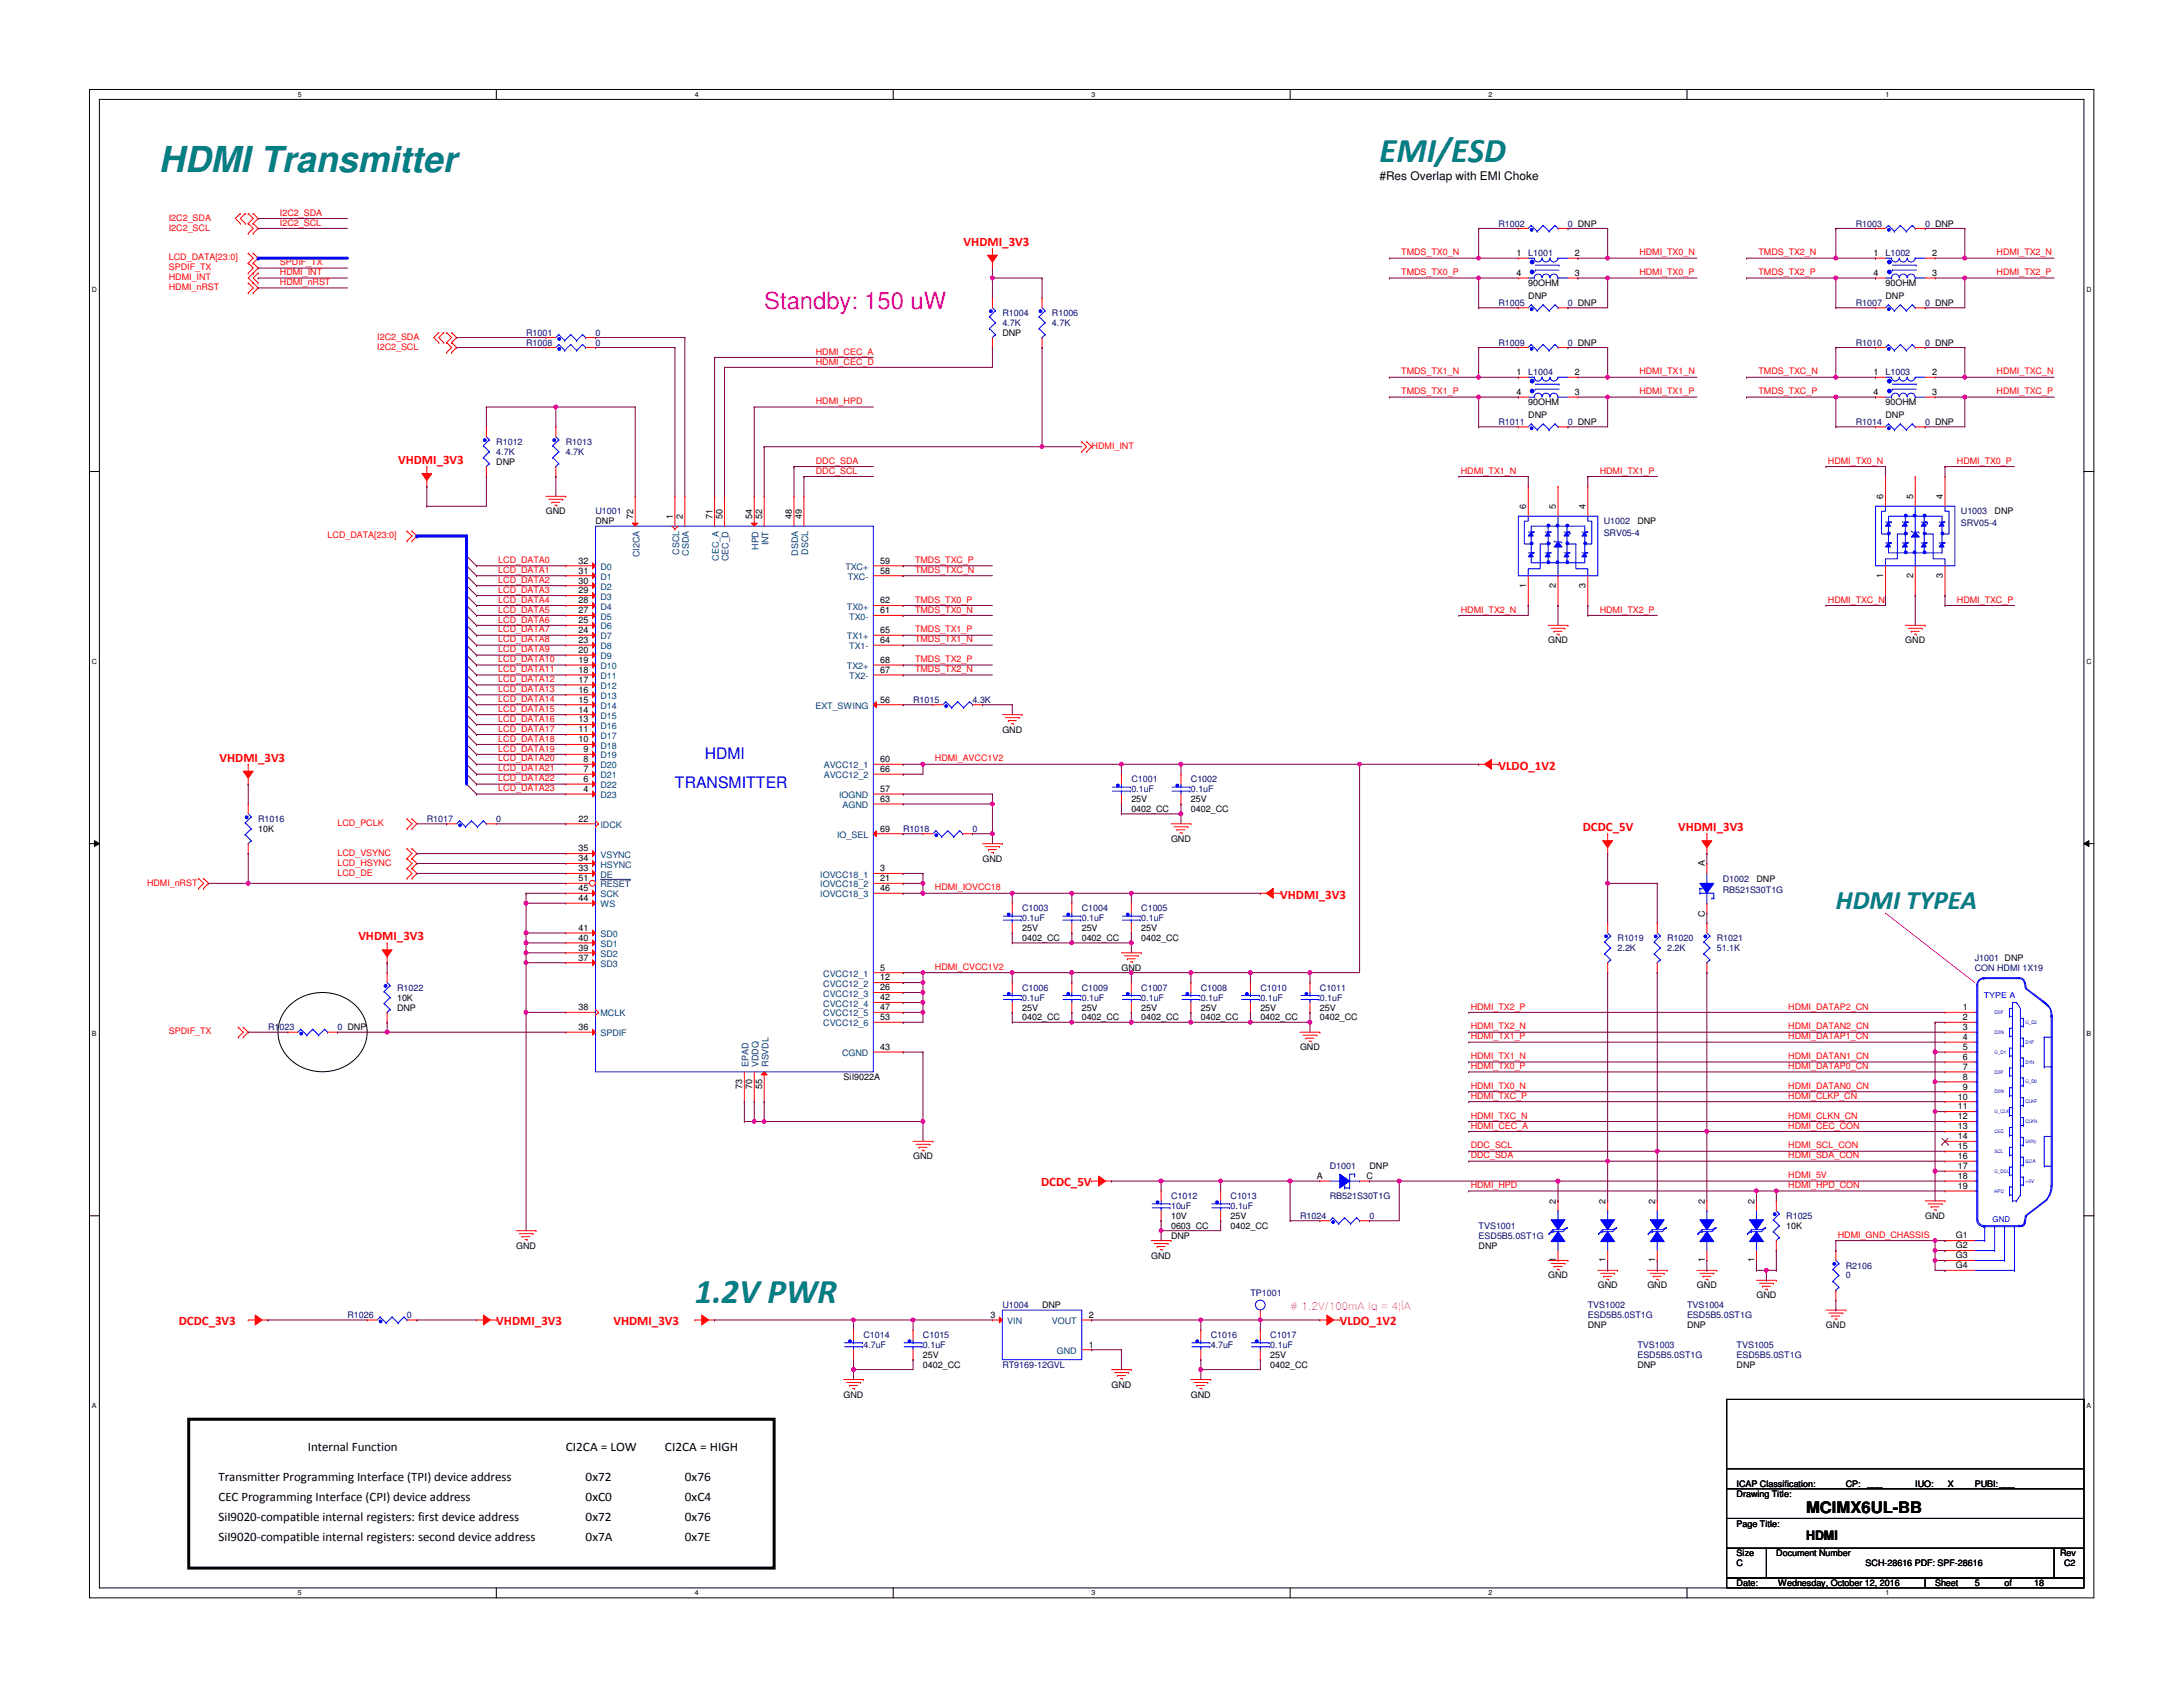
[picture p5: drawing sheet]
<svg xmlns="http://www.w3.org/2000/svg" width="559mm" height="432mm" viewBox="0 0 559 432" stroke-linecap="round" stroke-linejoin="round" font-family="sans-serif">
<defs><g id="words">
<text font-size="9.1" fill="#008080" x="40.7" y="44">HDMI Transmitter</text>
<g font-size="8.9" fill="#008080">
<text x="353.1" y="41.5">EMI/ESD</text>
<text x="177.8" y="333.6">1.2V PWR</text>
</g>
<text font-size="6.9" fill="#008080" x="469.9" y="232.6">HDMI TYPEA</text>
<text font-size="6.1" fill="#f0f" x="195.6" y="79.2">Standby: 150 uW</text>
<g font-size="4.1" fill="#00f">
<text x="180.4" y="194.2">HDMI</text>
<text x="172.8" y="201.8">TRANSMITTER</text>
</g>
<text font-size="4.1" x="462.3" y="387.3">MCIMX6UL-BB</text>
<g font-size="3.3" fill="#f00">
<text x="246.7" y="62.9">VHDMI_3V3</text>
<text x="101.9" y="118.7">VHDMI_3V3</text>
<text x="56.2" y="194.9">VHDMI_3V3</text>
<text x="383.6" y="197">VLDO_1V2</text>
<text x="405.2" y="212.7">DCDC_5V</text>
<text x="429.6" y="212.7">VHDMI_3V3</text>
<text x="327.7" y="230">VHDMI_3V3</text>
<text x="91.7" y="240.7">VHDMI_3V3</text>
<text x="266.5" y="303.7">DCDC_5V</text>
<text x="45.8" y="339.2">DCDC_3V3</text>
<text x="127" y="339.2">VHDMI_3V3</text>
<text x="157" y="339.2">VHDMI_3V3</text>
<text x="342.9" y="339.2">VLDO_1V2</text>
</g>
<g font-size="3.3">
<text x="78.8" y="371.5">Internal Function</text>
<text x="144.8" y="371.5">CI2CA = LOW</text>
<text x="170.2" y="371.5">CI2CA = HIGH</text>
<text x="55.9" y="379.1">Transmitter Programming Interface (TPI) device address</text>
<text x="149.9" y="379.1">0x72</text>
<text x="175.3" y="379.1">0x76</text>
<text x="55.9" y="384.2">CEC Programming Interface (CPI) device address</text>
<text x="55.9" y="389.3">SiI9020-compatible internal registers: first device address</text>
<text x="149.9" y="384.2">0xC0</text>
<text x="149.9" y="389.3">0x72</text>
<text x="175.3" y="384.2">0xC4</text>
<text x="175.3" y="389.3">0x76</text>
<text x="55.9" y="394.3">SiI9020-compatible internal registers: second device address</text>
<text x="149.9" y="394.3">0x7A</text>
<text x="175.3" y="394.3">0x7E</text>
<text x="462.3" y="394.3">HDMI</text>
</g>
<text font-size="3" x="353.1" y="46">#Res Overlap with EMI Choke</text>
<text font-size="2.8" fill="#f0f" x="330.2" y="335.2"># 1.2V/100mA Iq = 4¦ÌA</text>
<g font-size="2.3" fill="#f00">
<text x="43.2" y="56.5">I2C2_SDA</text>
<text x="43.2" y="59">I2C2_SCL</text>
<text x="71.7" y="55.2">I2C2_SDA</text>
<text x="71.7" y="57.7">I2C2_SCL</text>
<text x="358.7" y="65.4">TMDS_TX0_N</text>
<text x="419.7" y="65.4">HDMI_TX0_N</text>
<text x="450.1" y="65.4">TMDS_TX2_N</text>
<text x="511.1" y="65.4">HDMI_TX2_N</text>
<text x="43.2" y="71.7">HDMI_INT</text>
<text x="43.2" y="66.6">LCD_DATA[23:0]</text>
<text x="43.2" y="69.2">SPDIF_TX</text>
<text x="71.7" y="67.9">SPDIF_TX</text>
<text x="71.7" y="70.4">HDMI_INT</text>
<text x="358.7" y="70.4">TMDS_TX0_P</text>
<text x="419.7" y="70.4">HDMI_TX0_P</text>
<text x="450.1" y="70.4">TMDS_TX2_P</text>
<text x="511.1" y="70.4">HDMI_TX2_P</text>
<text x="43.2" y="74.3">HDMI_nRST</text>
<text x="71.7" y="73">HDMI_nRST</text>
<text x="96.6" y="87">I2C2_SDA</text>
<text x="96.6" y="89.5">I2C2_SCL</text>
<text x="208.8" y="90.8">HDMI_CEC_A</text>
<text x="208.8" y="93.3">HDMI_CEC_D</text>
<text x="358.7" y="95.8">TMDS_TX1_N</text>
<text x="419.7" y="95.8">HDMI_TX1_N</text>
<text x="450.1" y="95.8">TMDS_TXC_N</text>
<text x="511.1" y="95.8">HDMI_TXC_N</text>
<text x="358.7" y="100.9">TMDS_TX1_P</text>
<text x="419.7" y="100.9">HDMI_TX1_P</text>
<text x="450.1" y="100.9">TMDS_TXC_P</text>
<text x="511.1" y="100.9">HDMI_TXC_P</text>
<text x="208.8" y="103.5">HDMI_HPD</text>
<text x="208.8" y="118.7">DDC_SDA</text>
<text x="279.4" y="114.9">HDMI_INT</text>
<text x="467.9" y="118.7">HDMI_TX0_N</text>
<text x="500.9" y="118.7">HDMI_TX0_P</text>
<text x="208.8" y="121.2">DDC_SCL</text>
<text x="373.9" y="121.2">HDMI_TX1_N</text>
<text x="409.5" y="121.2">HDMI_TX1_P</text>
<text x="83.9" y="137.8">LCD_DATA[23:0]</text>
<text x="127.6" y="144.1">LCD_DATA0</text>
<text x="127.6" y="146.6">LCD_DATA1</text>
<text x="127.6" y="149.2">LCD_DATA2</text>
<text x="234.2" y="146.6">TMDS_TXC_N</text>
<text x="234.2" y="144.1">TMDS_TXC_P</text>
<text x="127.6" y="151.7">LCD_DATA3</text>
<text x="127.6" y="154.3">LCD_DATA4</text>
<text x="234.2" y="154.3">TMDS_TX0_P</text>
<text x="467.9" y="154.3">HDMI_TXC_N</text>
<text x="500.9" y="154.3">HDMI_TXC_P</text>
<text x="127.6" y="156.8">LCD_DATA5</text>
<text x="127.6" y="159.3">LCD_DATA6</text>
<text x="127.6" y="161.9">LCD_DATA7</text>
<text x="234.2" y="156.8">TMDS_TX0_N</text>
<text x="234.2" y="161.9">TMDS_TX1_P</text>
<text x="373.9" y="156.8">HDMI_TX2_N</text>
<text x="409.5" y="156.8">HDMI_TX2_P</text>
<text x="127.6" y="164.4">LCD_DATA8</text>
<text x="127.6" y="167">LCD_DATA9</text>
<text x="234.2" y="164.4">TMDS_TX1_N</text>
<text x="127.6" y="169.5">LCD_DATA10</text>
<text x="127.6" y="172">LCD_DATA11</text>
<text x="234.2" y="169.5">TMDS_TX2_P</text>
<text x="234.2" y="172">TMDS_TX2_N</text>
<text x="127.6" y="174.6">LCD_DATA12</text>
<text x="127.6" y="177.1">LCD_DATA13</text>
<text x="127.6" y="179.7">LCD_DATA14</text>
<text x="127.6" y="182.2">LCD_DATA15</text>
<text x="127.6" y="184.7">LCD_DATA16</text>
<text x="127.6" y="187.3">LCD_DATA17</text>
<text x="127.6" y="189.8">LCD_DATA18</text>
<text x="127.6" y="194.9">LCD_DATA20</text>
<text x="127.6" y="197.4">LCD_DATA21</text>
<text x="127.6" y="192.4">LCD_DATA19</text>
<text x="239.3" y="194.9">HDMI_AVCC1V2</text>
<text x="127.6" y="200">LCD_DATA22</text>
<text x="127.6" y="202.5">LCD_DATA23</text>
<text x="86.4" y="211.4">LCD_PCLK</text>
<text x="86.4" y="219">LCD_VSYNC</text>
<text x="86.4" y="221.6">LCD_HSYNC</text>
<text x="37.6" y="226.7">HDMI_nRST</text>
<text x="86.4" y="224.1">LCD_DE</text>
<text x="239.3" y="227.9">HDMI_IOVCC18</text>
<text x="239.3" y="248.2">HDMI_CVCC1V2</text>
<text x="376.5" y="258.4">HDMI_TX2_P</text>
<text x="376.5" y="263.5">HDMI_TX2_N</text>
<text x="457.8" y="258.4">HDMI_DATAP2_CN</text>
<text x="457.8" y="263.5">HDMI_DATAN2_CN</text>
<text x="43.2" y="264.8">SPDIF_TX</text>
<text x="376.5" y="266">HDMI_TX1_P</text>
<text x="457.8" y="266">HDMI_DATAP1_CN</text>
<text x="376.5" y="273.6">HDMI_TX0_P</text>
<text x="376.5" y="271.1">HDMI_TX1_N</text>
<text x="457.8" y="273.6">HDMI_DATAP0_CN</text>
<text x="457.8" y="271.1">HDMI_DATAN1_CN</text>
<text x="376.5" y="281.3">HDMI_TXC_P</text>
<text x="376.5" y="278.7">HDMI_TX0_N</text>
<text x="457.8" y="281.3">HDMI_CLKP_CN</text>
<text x="457.8" y="278.7">HDMI_DATAN0_CN</text>
<text x="376.5" y="286.3">HDMI_TXC_N</text>
<text x="457.8" y="286.3">HDMI_CLKN_CN</text>
<text x="376.5" y="294">DDC_SCL</text>
<text x="376.5" y="288.9">HDMI_CEC_A</text>
<text x="457.8" y="288.9">HDMI_CEC_CON</text>
<text x="457.8" y="294">HDMI_SCL_CON</text>
<text x="376.5" y="296.5">DDC_SDA</text>
<text x="457.8" y="296.5">HDMI_SDA_CON</text>
<text x="376.5" y="304.1">HDMI_HPD</text>
<text x="457.8" y="301.6">HDMI_5V</text>
<text x="457.8" y="304.1">HDMI_HPD_CON</text>
<text x="470.5" y="316.8">HDMI_GND_CHASSIS</text>
</g>
<g font-size="2.3" fill="#000080">
<text x="383.6" y="58">R1002</text>
<text x="401.4" y="58">0 DNP</text>
<text x="475" y="58">R1003</text>
<text x="492.8" y="58">0 DNP</text>
<text x="391.2" y="65.6">L1001</text>
<text x="482.6" y="65.6">L1002</text>
<text x="256.6" y="80.9">R1004</text>
<text x="256.6" y="83.4">4.7K</text>
<text x="269.3" y="80.9">R1006</text>
<text x="269.3" y="83.4">4.7K</text>
<text x="383.6" y="78.3">R1005</text>
<text x="401.4" y="78.3">0 DNP</text>
<text x="475" y="78.3">R1007</text>
<text x="492.8" y="78.3">0 DNP</text>
<text x="134.7" y="85.9">R1001</text>
<text x="134.7" y="88.5">R1008</text>
<text x="152.4" y="85.9">0</text>
<text x="152.4" y="88.5">0</text>
<text x="383.6" y="88.5">R1009</text>
<text x="401.4" y="88.5">0 DNP</text>
<text x="475" y="88.5">R1010</text>
<text x="492.8" y="88.5">0 DNP</text>
<text x="391.2" y="96.1">L1004</text>
<text x="482.6" y="96.1">L1003</text>
<text x="127" y="113.9">R1012</text>
<text x="144.8" y="113.9">R1013</text>
<text x="383.6" y="108.8">R1011</text>
<text x="401.4" y="108.8">0 DNP</text>
<text x="475" y="108.8">R1014</text>
<text x="492.8" y="108.8">0 DNP</text>
<text x="127" y="116.4">4.7K</text>
<text x="144.8" y="116.4">4.7K</text>
<text x="152.4" y="131.7">U1001</text>
<text x="501.9" y="131.7">U1003</text>
<text x="410.5" y="134.2">U1002</text>
<text x="410.5" y="137.2">SRV05-4</text>
<text x="501.9" y="134.7">SRV05-4</text>
<text x="233.7" y="179.9">R1015</text>
<text x="249" y="179.9">4.3K</text>
<text x="289.6" y="200.2">C1001</text>
<text x="289.6" y="202.8">0.1uF</text>
<text x="304.8" y="200.2">C1002</text>
<text x="304.8" y="202.8">0.1uF</text>
<text x="66.1" y="210.4">R1016</text>
<text x="109.3" y="210.4">R1017</text>
<text x="127" y="210.4">0</text>
<text x="231.2" y="212.9">R1018</text>
<text x="249" y="212.9">0</text>
<text x="441" y="225.6">D1002</text>
<text x="261.7" y="233.3">C1003</text>
<text x="276.9" y="233.3">C1004</text>
<text x="292.1" y="233.3">C1005</text>
<text x="441" y="228.7">RB521S30T1G</text>
<text x="261.7" y="235.8">0.1uF</text>
<text x="276.9" y="235.8">0.1uF</text>
<text x="292.1" y="235.8">0.1uF</text>
<text x="414.1" y="240.9">R1019</text>
<text x="414.1" y="243.4">2.2K</text>
<text x="426.8" y="240.9">R1020</text>
<text x="426.8" y="243.4">2.2K</text>
<text x="439.5" y="240.9">R1021</text>
<text x="439.5" y="243.4">51.1K</text>
<text x="505.5" y="246">J1001 DNP</text>
<text x="505.5" y="248.5">CON HDMI 1X19</text>
<text x="101.6" y="253.6">R1022</text>
<text x="261.7" y="253.6">C1006</text>
<text x="261.7" y="256.1">0.1uF</text>
<text x="276.9" y="253.6">C1009</text>
<text x="276.9" y="256.1">0.1uF</text>
<text x="292.1" y="253.6">C1007</text>
<text x="292.1" y="256.1">0.1uF</text>
<text x="307.4" y="253.6">C1008</text>
<text x="307.4" y="256.1">0.1uF</text>
<text x="322.6" y="253.6">C1010</text>
<text x="322.6" y="256.1">0.1uF</text>
<text x="337.9" y="253.6">C1011</text>
<text x="337.9" y="256.1">0.1uF</text>
<text x="68.6" y="263.7">R1023</text>
<text x="86.4" y="263.7">0 DNP</text>
<text x="340.4" y="299.3">D1001</text>
<text x="299.8" y="306.9">C1012</text>
<text x="299.8" y="309.5">10uF</text>
<text x="315" y="306.9">C1013</text>
<text x="315" y="309.5">0.1uF</text>
<text x="332.8" y="312">R1024</text>
<text x="340.4" y="306.9">RB521S30T1G</text>
<text x="350.6" y="312">0</text>
<text x="457.2" y="312">R1025</text>
<text x="378.5" y="314.5">TVS1001</text>
<text x="378.5" y="317.1">ESD5B5.0ST1G</text>
<text x="472.5" y="324.7">R2106</text>
<text x="472.5" y="327.2">0</text>
<text x="256.6" y="334.9">U1004</text>
<text x="320.1" y="331.8">TP1001</text>
<text x="406.4" y="334.9">TVS1002</text>
<text x="431.8" y="334.9">TVS1004</text>
<text x="88.9" y="337.4">R1026</text>
<text x="104.2" y="337.4">0</text>
<text x="406.4" y="337.4">ESD5B5.0ST1G</text>
<text x="431.8" y="337.4">ESD5B5.0ST1G</text>
<text x="221" y="342.5">C1014</text>
<text x="221" y="345">4.7uF</text>
<text x="236.3" y="342.5">C1015</text>
<text x="236.3" y="345">0.1uF</text>
<text x="309.9" y="342.5">C1016</text>
<text x="309.9" y="345">4.7uF</text>
<text x="325.2" y="342.5">C1017</text>
<text x="325.2" y="345">0.1uF</text>
<text x="419.1" y="345">TVS1003</text>
<text x="419.1" y="347.6">ESD5B5.0ST1G</text>
<text x="444.5" y="345">TVS1005</text>
<text x="444.5" y="347.6">ESD5B5.0ST1G</text>
<text x="256.6" y="350.1">RT9169-12GVL</text>
</g>
<g font-size="2.3">
<text x="388.2" y="65.5">1</text>
<text x="403.1" y="65.5">2</text>
<text x="479.6" y="65.5">1</text>
<text x="494.6" y="65.5">2</text>
<text x="388.2" y="70.6">4</text>
<text x="403.1" y="70.6">3</text>
<text x="479.6" y="70.6">4</text>
<text x="494.6" y="70.6">3</text>
<text x="391.2" y="73.2">90OHM</text>
<text x="391.2" y="76.5">DNP</text>
<text x="482.6" y="73.2">90OHM</text>
<text x="482.6" y="76.5">DNP</text>
<text x="256.6" y="85.9">DNP</text>
<text x="388.2" y="96">1</text>
<text x="388.2" y="101.1">4</text>
<text x="403.1" y="96">2</text>
<text x="403.1" y="101.1">3</text>
<text x="479.6" y="96">1</text>
<text x="479.6" y="101.1">4</text>
<text x="494.6" y="96">2</text>
<text x="494.6" y="101.1">3</text>
<text x="391.2" y="103.7">90OHM</text>
<text x="391.2" y="107">DNP</text>
<text x="482.6" y="103.7">90OHM</text>
<text x="482.6" y="107">DNP</text>
<text x="127" y="119">DNP</text>
<text x="139.7" y="131.7">GND</text>
<text x="390.7" y="130.3" transform="rotate(-90 390.7 130.3)">6</text>
<text x="398.3" y="130.3" transform="rotate(-90 398.3 130.3)">5</text>
<text x="405.9" y="130.3" transform="rotate(-90 405.9 130.3)">4</text>
<text x="482.1" y="127.8" transform="rotate(-90 482.1 127.8)">6</text>
<text x="489.7" y="127.8" transform="rotate(-90 489.7 127.8)">5</text>
<text x="497.3" y="127.8" transform="rotate(-90 497.3 127.8)">4</text>
<text x="510.6" y="131.7">DNP</text>
<text x="152.4" y="134.2">DNP</text>
<text x="162.1" y="132.9" transform="rotate(-90 162.1 132.9)">72</text>
<text x="172.2" y="132.9" transform="rotate(-90 172.2 132.9)">1</text>
<text x="174.8" y="132.9" transform="rotate(-90 174.8 132.9)">2</text>
<text x="182.4" y="132.9" transform="rotate(-90 182.4 132.9)">71</text>
<text x="184.9" y="132.9" transform="rotate(-90 184.9 132.9)">50</text>
<text x="192.5" y="132.9" transform="rotate(-90 192.5 132.9)">54</text>
<text x="195.1" y="132.9" transform="rotate(-90 195.1 132.9)">52</text>
<text x="202.7" y="132.9" transform="rotate(-90 202.7 132.9)">48</text>
<text x="205.2" y="132.9" transform="rotate(-90 205.2 132.9)">49</text>
<text x="419.1" y="134.2">DNP</text>
<text x="148.1" y="146.8">31</text>
<text x="148.1" y="144.3">32</text>
<text x="148.1" y="149.4">30</text>
<text x="225.3" y="144.3">59</text>
<text x="225.3" y="146.8">58</text>
<text x="482.1" y="147.9" transform="rotate(-90 482.1 147.9)">1</text>
<text x="489.7" y="147.9" transform="rotate(-90 489.7 147.9)">2</text>
<text x="497.3" y="147.9" transform="rotate(-90 497.3 147.9)">3</text>
<text x="148.1" y="151.9">29</text>
<text x="148.1" y="154.4">28</text>
<text x="225.3" y="154.4">62</text>
<text x="390.7" y="150.4" transform="rotate(-90 390.7 150.4)">1</text>
<text x="398.3" y="150.4" transform="rotate(-90 398.3 150.4)">2</text>
<text x="405.9" y="150.4" transform="rotate(-90 405.9 150.4)">3</text>
<text x="148.1" y="159.5">25</text>
<text x="148.1" y="157">27</text>
<text x="225.3" y="157">61</text>
<text x="148.1" y="167.1">20</text>
<text x="148.1" y="162.1">24</text>
<text x="148.1" y="164.6">23</text>
<text x="225.3" y="162.1">65</text>
<text x="225.3" y="164.6">64</text>
<text x="396.3" y="164.7">GND</text>
<text x="487.7" y="164.7">GND</text>
<text x="148.1" y="172.2">18</text>
<text x="148.1" y="169.7">19</text>
<text x="225.3" y="169.7">68</text>
<text x="225.3" y="172.2">67</text>
<text x="148.1" y="179.8">15</text>
<text x="148.1" y="174.8">17</text>
<text x="148.1" y="177.3">16</text>
<text x="225.3" y="179.8">56</text>
<text x="148.1" y="184.9">13</text>
<text x="148.1" y="182.4">14</text>
<text x="148.1" y="190">10</text>
<text x="148.1" y="187.5">11</text>
<text x="256.6" y="187.5">GND</text>
<text x="149.4" y="197.6">7</text>
<text x="149.4" y="195.1">8</text>
<text x="149.4" y="192.5">9</text>
<text x="225.3" y="195.1">60</text>
<text x="225.3" y="197.6">66</text>
<text x="149.4" y="202.7">4</text>
<text x="149.4" y="200.2">6</text>
<text x="225.3" y="202.7">57</text>
<text x="225.3" y="205.2">63</text>
<text x="289.6" y="207.9">0402_CC</text>
<text x="289.6" y="205.3">25V</text>
<text x="304.8" y="207.9">0402_CC</text>
<text x="304.8" y="205.3">25V</text>
<text x="66.1" y="212.9">10K</text>
<text x="148.1" y="210.3">22</text>
<text x="225.3" y="212.9">69</text>
<text x="299.8" y="215.5">GND</text>
<text x="148.1" y="217.9">35</text>
<text x="148.1" y="220.5">34</text>
<text x="251.5" y="220.6">GND</text>
<text x="436.4" y="221.8" transform="rotate(-90 436.4 221.8)">A</text>
<text x="148.1" y="225.6">51</text>
<text x="148.1" y="223">33</text>
<text x="225.3" y="223">3</text>
<text x="225.3" y="225.6">21</text>
<text x="449.6" y="225.6">DNP</text>
<text x="148.1" y="228.1">45</text>
<text x="148.1" y="230.6">44</text>
<text x="225.3" y="228.1">46</text>
<text x="148.1" y="238.3">41</text>
<text x="261.7" y="238.3">25V</text>
<text x="276.9" y="238.3">25V</text>
<text x="292.1" y="238.3">25V</text>
<text x="436.4" y="234.6" transform="rotate(-90 436.4 234.6)">C</text>
<text x="148.1" y="243.3">39</text>
<text x="148.1" y="240.8">40</text>
<text x="148.1" y="245.9">37</text>
<text x="261.7" y="240.9">0402_CC</text>
<text x="276.9" y="240.9">0402_CC</text>
<text x="292.1" y="240.9">0402_CC</text>
<text x="225.3" y="248.4">5</text>
<text x="225.3" y="251">12</text>
<text x="287.1" y="248.5">GND</text>
<text x="101.6" y="256.1">10K</text>
<text x="225.3" y="253.5">26</text>
<text x="225.3" y="256">42</text>
<text x="101.6" y="258.7">DNP</text>
<text x="148.1" y="263.7">36</text>
<text x="148.1" y="258.6">38</text>
<text x="225.3" y="258.6">47</text>
<text x="225.3" y="261.1">53</text>
<text x="261.7" y="261.2">0402_CC</text>
<text x="261.7" y="258.7">25V</text>
<text x="276.9" y="261.2">0402_CC</text>
<text x="276.9" y="258.7">25V</text>
<text x="292.1" y="261.2">0402_CC</text>
<text x="292.1" y="258.7">25V</text>
<text x="307.4" y="261.2">0402_CC</text>
<text x="307.4" y="258.7">25V</text>
<text x="322.6" y="261.2">0402_CC</text>
<text x="322.6" y="258.7">25V</text>
<text x="337.9" y="261.2">0402_CC</text>
<text x="337.9" y="258.7">25V</text>
<text x="502.5" y="258.6">1</text>
<text x="502.5" y="261.1">2</text>
<text x="502.5" y="263.7">3</text>
<text x="225.3" y="268.7">43</text>
<text x="332.8" y="268.8">GND</text>
<text x="502.5" y="266.2">4</text>
<text x="502.5" y="268.7">5</text>
<text x="502.5" y="271.3">6</text>
<text x="502.5" y="273.8">7</text>
<text x="190" y="278.7" transform="rotate(-90 190 278.7)">73</text>
<text x="192.5" y="278.7" transform="rotate(-90 192.5 278.7)">70</text>
<text x="195.1" y="278.7" transform="rotate(-90 195.1 278.7)">55</text>
<text x="215.9" y="276.4">SiI9022A</text>
<text x="501.2" y="281.4">10</text>
<text x="502.5" y="276.4">8</text>
<text x="502.5" y="278.9">9</text>
<text x="501.2" y="284">11</text>
<text x="501.2" y="286.5">12</text>
<text x="501.2" y="289.1">13</text>
<text x="501.2" y="291.6">14</text>
<text x="233.7" y="296.8">GND</text>
<text x="350.6" y="299.3">DNP</text>
<text x="501.2" y="294.1">15</text>
<text x="501.2" y="296.7">16</text>
<text x="501.2" y="299.2">17</text>
<text x="337.1" y="301.8">A</text>
<text x="349.8" y="301.8">C</text>
<text x="501.2" y="301.8">18</text>
<text x="501.2" y="304.3">19</text>
<text x="299.8" y="312">10V</text>
<text x="315" y="312">25V</text>
<text x="398.3" y="308.1" transform="rotate(-90 398.3 308.1)">2</text>
<text x="411" y="308.1" transform="rotate(-90 411 308.1)">2</text>
<text x="423.7" y="308.1" transform="rotate(-90 423.7 308.1)">2</text>
<text x="436.4" y="308.1" transform="rotate(-90 436.4 308.1)">2</text>
<text x="449.1" y="308.1" transform="rotate(-90 449.1 308.1)">2</text>
<text x="492.8" y="312">GND</text>
<text x="299.8" y="314.5">0603_CC</text>
<text x="299.8" y="317.1">DNP</text>
<text x="315" y="314.5">0402_CC</text>
<text x="457.2" y="314.5">10K</text>
<text x="500.7" y="317">G1</text>
<text x="132.1" y="319.6">GND</text>
<text x="294.7" y="322.2">GND</text>
<text x="378.5" y="319.6">DNP</text>
<text x="398.3" y="323.1" transform="rotate(-90 398.3 323.1)">1</text>
<text x="411" y="323.1" transform="rotate(-90 411 323.1)">1</text>
<text x="423.7" y="323.1" transform="rotate(-90 423.7 323.1)">1</text>
<text x="436.4" y="323.1" transform="rotate(-90 436.4 323.1)">1</text>
<text x="449.1" y="323.1" transform="rotate(-90 449.1 323.1)">1</text>
<text x="500.7" y="319.5">G2</text>
<text x="500.7" y="322.1">G3</text>
<text x="396.3" y="327.2">GND</text>
<text x="409" y="329.8">GND</text>
<text x="421.7" y="329.8">GND</text>
<text x="434.4" y="329.8">GND</text>
<text x="500.7" y="324.6">G4</text>
<text x="266.7" y="334.9">DNP</text>
<text x="449.6" y="332.3">GND</text>
<text x="253.5" y="337.3">3</text>
<text x="278.7" y="337.3">2</text>
<text x="406.4" y="339.9">DNP</text>
<text x="431.8" y="339.9">DNP</text>
<text x="467.4" y="339.9">GND</text>
<text x="236.3" y="347.6">25V</text>
<text x="278.7" y="344.9">1</text>
<text x="325.2" y="347.6">25V</text>
<text x="236.3" y="350.1">0402_CC</text>
<text x="325.2" y="350.1">0402_CC</text>
<text x="419.1" y="350.1">DNP</text>
<text x="444.5" y="350.1">DNP</text>
<text x="215.9" y="357.7">GND</text>
<text x="284.5" y="355.2">GND</text>
<text x="304.8" y="357.7">GND</text>
<text x="444.5" y="383.1">Drawing Title:</text>
<text x="444.5" y="380.6">ICAP Classification:</text>
<text x="472.5" y="380.6">CP:</text>
<text x="478.1" y="380.3">___</text>
<text x="490.3" y="380.6">IUO:</text>
<text x="497.4" y="380.6">_X_</text>
<text x="505.5" y="380.6">PUBI:___</text>
<text x="444.5" y="390.7">Page Title:</text>
<text x="444.5" y="398.4">Size</text>
<text x="444.5" y="400.9">C</text>
<text x="454.7" y="398.4">Document Number</text>
<text x="477.6" y="400.9">SCH-28616 PDF: SPF-28616</text>
<text x="527.3" y="398.4">Rev</text>
<text x="528.4" y="400.9">C2</text>
<text x="444.5" y="406">Date:</text>
<text x="455.2" y="406">Wednesday, October 12, 2016</text>
<text x="495.3" y="406">Sheet</text>
<text x="505.5" y="406">5</text>
<text x="513.1" y="406">of</text>
<text x="520.7" y="406">18</text>
</g>
<g font-size="2.3" fill="#004080">
<text x="163.7" y="142.7" transform="rotate(-90 163.7 142.7)">CI2CA</text>
<text x="173.8" y="142" transform="rotate(-90 173.8 142)">CSCL</text>
<text x="176.4" y="142.3" transform="rotate(-90 176.4 142.3)">CSDA</text>
<text x="184" y="143.6" transform="rotate(-90 184 143.6)">CEC_A</text>
<text x="186.5" y="143.7" transform="rotate(-90 186.5 143.7)">CEC_D</text>
<text x="194.1" y="140.8" transform="rotate(-90 194.1 140.8)">HPD</text>
<text x="196.7" y="139.6" transform="rotate(-90 196.7 139.6)">INT</text>
<text x="204.3" y="142.3" transform="rotate(-90 204.3 142.3)">DSDA</text>
<text x="206.8" y="142" transform="rotate(-90 206.8 142)">DSCL</text>
<text x="153.7" y="148.4">D1</text>
<text x="153.7" y="145.9">D0</text>
<text x="216.4" y="145.9">TXC+</text>
<text x="217" y="148.4">TXC-</text>
<text x="153.7" y="153.5">D3</text>
<text x="153.7" y="151">D2</text>
<text x="153.7" y="161.1">D6</text>
<text x="153.7" y="158.6">D5</text>
<text x="153.7" y="156">D4</text>
<text x="216.8" y="156">TX0+</text>
<text x="217.4" y="158.6">TX0-</text>
<text x="153.7" y="163.7">D7</text>
<text x="153.7" y="166.2">D8</text>
<text x="216.8" y="163.7">TX1+</text>
<text x="217.4" y="166.2">TX1-</text>
<text x="153.7" y="168.7">D9</text>
<text x="153.7" y="173.8">D11</text>
<text x="153.7" y="171.3">D10</text>
<text x="216.8" y="171.3">TX2+</text>
<text x="217.4" y="173.8">TX2-</text>
<text x="153.7" y="176.4">D12</text>
<text x="153.7" y="178.9">D13</text>
<text x="153.7" y="184">D15</text>
<text x="153.7" y="181.4">D14</text>
<text x="208.7" y="181.4">EXT_SWING</text>
<text x="153.7" y="191.6">D18</text>
<text x="153.7" y="189.1">D17</text>
<text x="153.7" y="186.5">D16</text>
<text x="153.7" y="196.7">D20</text>
<text x="153.7" y="194.1">D19</text>
<text x="210.9" y="196.7">AVCC12_1</text>
<text x="153.7" y="201.8">D22</text>
<text x="153.7" y="199.2">D21</text>
<text x="210.9" y="199.2">AVCC12_2</text>
<text x="153.7" y="204.3">D23</text>
<text x="214.8" y="204.3">IOGND</text>
<text x="215.7" y="206.8">AGND</text>
<text x="153.7" y="211.9">IDCK</text>
<text x="214.3" y="214.5">IO_SEL</text>
<text x="153.7" y="219.5">VSYNC</text>
<text x="153.7" y="227.2">RESET</text>
<text x="153.7" y="224.6">DE</text>
<text x="153.7" y="222.1">HSYNC</text>
<text x="210" y="224.6">IOVCC18_1</text>
<text x="210" y="227.2">IOVCC18_2</text>
<text x="153.7" y="229.7">SCK</text>
<text x="153.7" y="232.2">WS</text>
<text x="210" y="229.7">IOVCC18_3</text>
<text x="153.7" y="239.9">SD0</text>
<text x="153.7" y="244.9">SD2</text>
<text x="153.7" y="242.4">SD1</text>
<text x="153.7" y="247.5">SD3</text>
<text x="210.7" y="250">CVCC12_1</text>
<text x="210.7" y="252.6">CVCC12_2</text>
<text x="210.7" y="255.1">CVCC12_3</text>
<text x="210.7" y="257.6">CVCC12_4</text>
<text x="153.7" y="260.2">MCLK</text>
<text x="210.7" y="260.2">CVCC12_5</text>
<text x="210.7" y="262.7">CVCC12_6</text>
<text x="153.7" y="265.3">SPDIF</text>
<text x="191.6" y="273.1" transform="rotate(-90 191.6 273.1)">EPAD</text>
<text x="194.1" y="273.1" transform="rotate(-90 194.1 273.1)">VDDQ</text>
<text x="196.7" y="273.1" transform="rotate(-90 196.7 273.1)">RSVDL</text>
<text x="215.6" y="270.3">CGND</text>
<text x="257.9" y="338.9">VIN</text>
<text x="269.3" y="338.9">VOUT</text>
<text x="270.6" y="346.5">GND</text>
</g>
<g font-size="2" fill="#00f">
<text x="507.8" y="255.4">TYPE A</text>
<text x="510.1" y="312.8">GND</text>
</g>
<g font-size="1.8">
<text x="76.2" y="24.8">5</text>
<text x="177.8" y="24.8">4</text>
<text x="279.4" y="24.8">3</text>
<text x="381" y="24.8">2</text>
<text x="482.6" y="24.8">1</text>
<text x="23.5" y="74.7">D</text>
<text x="534.1" y="74.7">D</text>
<text x="23.5" y="169.9">C</text>
<text x="534.1" y="169.9">C</text>
<text x="23.5" y="265.2">B</text>
<text x="534.1" y="265.2">B</text>
<text x="23.5" y="360.4">A</text>
<text x="534.1" y="360.4">A</text>
<text x="76.2" y="408.3">5</text>
<text x="177.8" y="408.3">4</text>
<text x="279.4" y="408.3">3</text>
<text x="381" y="408.3">2</text>
<text x="482.6" y="408.3">1</text>
</g>
<g font-size="1.3" fill="#00f">
<text x="510.6" y="259.5">D2P</text>
<text x="518.5" y="262.1">G_D2</text>
<text x="510.6" y="269.7">G_D1</text>
<text x="510.6" y="264.6">D2N</text>
<text x="518.5" y="267.2">D1P</text>
<text x="510.6" y="274.8">D0P</text>
<text x="518.5" y="272.2">D1N</text>
<text x="510.6" y="279.9">D0N</text>
<text x="518.5" y="277.3">G_D0</text>
<text x="510.6" y="284.9">G_CLK</text>
<text x="518.5" y="282.4">CLKP</text>
<text x="518.5" y="287.5">CLKN</text>
<text x="510.6" y="290">CEC</text>
<text x="518.5" y="292.6">Utility</text>
<text x="510.6" y="295.1">SCL</text>
<text x="518.5" y="297.6">SDA</text>
<text x="510.6" y="300.2">G_DDC</text>
<text x="510.6" y="305.3">HPD</text>
<text x="518.5" y="302.7">+5V</text>
</g>
</g></defs>
<path d="M22.9 22.9h513.1v386.1h-513.1zM25.4 25.4h508v381h-508z" fill="none" stroke="#000" stroke-width=".26"/>
<g fill="#fff">
<path d="M76.2 23.2h1v1.9h-1z"/>
<path d="M76.2 406.7h1v2h-1z"/>
</g>
<path d="M127 22.9v2.5M127 406.4v2.6" fill="none" stroke="#000" stroke-width=".26"/>
<g fill="#fff">
<path d="M177.8 23.2h1v1.9h-1z"/>
<path d="M177.8 406.7h1v2h-1z"/>
</g>
<path d="M228.6 22.9v2.5M228.6 406.4v2.6" fill="none" stroke="#000" stroke-width=".26"/>
<g fill="#fff">
<path d="M279.4 23.2h1v1.9h-1z"/>
<path d="M279.4 406.7h1v2h-1z"/>
</g>
<path d="M330.2 22.9v2.5M330.2 406.4v2.6" fill="none" stroke="#000" stroke-width=".26"/>
<g fill="#fff">
<path d="M381 23.2h1v1.9h-1z"/>
<path d="M381 406.7h1v2h-1z"/>
</g>
<path d="M431.8 22.9v2.5M431.8 406.4v2.6" fill="none" stroke="#000" stroke-width=".26"/>
<g fill="#fff">
<path d="M482.6 23.2h1v1.9h-1z"/>
<path d="M482.6 406.7h1v2h-1z"/>
<path d="M23.5 73.1h1.3v2h-1.3z"/>
<path d="M534.1 73.1h1.2v2h-1.2z"/>
<path d="M23.5 168.3h1.3v2h-1.3z"/>
<path d="M534.1 168.3h1.2v2h-1.2z"/>
</g>
<path d="M22.9 120.7h2.5M533.4 120.7h2.6" fill="none" stroke="#000" stroke-width=".26"/>
<g fill="#fff">
<path d="M23.5 263.6h1.2v2h-1.2z"/>
<path d="M534.1 263.6h1.2v2h-1.2z"/>
</g>
<path d="M22.9 215.9h2.5M24.2 215.2l1.2 .7-1.2 .8zM533.4 215.9l1.3-.7v1.5zM533.4 215.9h2.6" fill="none" stroke="#000" stroke-width=".26"/>
<path d="M24.2 215.2l1.2 .7-1.2 .8zM533.4 215.9l1.3-.7v1.5z" fill="#000"/>
<g fill="#fff">
<path d="M23.5 358.8h1.2v2h-1.2z"/>
<path d="M534.1 358.8h1.2v2h-1.2z"/>
</g>
<path d="M74 257.4a12.1 12.1 0 0 1 19.2 3.1 9.8 9.8 0 0 1-6.5 13.1 11.7 11.7 0 0 1-15.2-6.9 9.3 9.3 0 0 1 2.5-9.3zM22.9 311.2h2.5M533.4 311.2h2.6" fill="none" stroke="#000" stroke-width=".26"/>
<path d="M48.3 363.3h149.9v38.1h-149.9z" fill="none" stroke="#000" stroke-width=".76"/>
<path d="M482.6 233.7h.1M482.6 233.7l22.9 17.8" fill="none" stroke="#f0f" stroke-width=".26"/>
<g fill="none" stroke="#f00" stroke-width=".26">
<path d="M139.7 127h5.1M140.5 127.8h3.6M141.3 128.6h.1M141.3 128.6h2M142 129.3h.5M142.5 129.3h.1M144.1 127.8h.1M144.8 127h.1M396.3 160.1h5.1M397 160.8h3.6M397.8 161.6h.1M397.8 161.6h2"/>
<path d="M398.6 162.3h.5M399.1 162.3h.1M400.6 160.8h.1M401.4 160.1h.1M487.7 160.1h5.1M488.5 160.8h3.5M489.2 161.6h.1M489.2 161.6h2.1M490 162.3h.5M490.5 162.3h.1M492 160.8h.1M492.8 160.1h.1"/>
<path d="M256.6 182.9h5.1M257.3 183.7h3.6M258.1 184.4h.1M258.1 184.4h2M258.9 185.2h.5M259.4 185.2h.1M260.9 183.7h.1M261.7 182.9h.1M251.5 215.9h5.1M252.3 216.7h3.5M253 217.5h.1M253 217.5h2.1"/>
<path d="M253.8 218.2h.5M254.3 218.2h.1M255.8 216.7h.1M256.6 215.9h.1M233.7 292.1h5.1M234.5 292.9h3.5M235.2 293.7h.1M235.2 293.7h2.1M236 294.4h.5M236.5 294.4h.1M238 292.9h.1M238.8 292.1h.1"/>
<path d="M132.1 315h5.1M132.9 315.8h3.5M133.6 316.5h.1M133.6 316.5h2.1M134.4 317.3h.5M134.9 317.3h.1M136.4 315.8h.1M137.2 315h.1M282.7 302.3h1.8M284.5 302.3h.1M294.7 317.5h5.1M295.4 318.3h3.6"/>
<path d="M296.2 319.1h.1M296.2 319.1h2M297 319.8h.5M297.5 319.8h.1M299 318.3h.1M299.8 317.5h.1"/>
</g>
<path d="M281.2 301l1.8 1.3-1.8 1.3z" fill-rule="evenodd" fill="#f00"/>
<g fill="none" stroke="#f00" stroke-width=".26">
<path d="M411.5 218.5h.1M411.5 216.7v1.8M279.4 302.3h.1M279.4 302.3h2.8M281.2 301l1.8 1.3-1.8 1.3zM492.8 307.4h5.1M493.6 308.1h3.5M494.3 308.9h.1M494.3 308.9h2.1M495.1 309.7h.5M495.6 309.7h.1M497.1 308.1h.1"/>
<path d="M497.9 307.4h.1M467.4 335.3h5.1M468.2 336.1h3.5M468.9 336.8h.1M468.9 336.8h2.1M469.7 337.6h.5M470.2 337.6h.1M471.7 336.1h.1M472.5 335.3h.1"/>
</g>
<path d="M410.3 215.2h2.5l-1.3 1.8z" fill-rule="evenodd" fill="#f00"/>
<path d="M410.3 215.2h2.5l-1.3 1.8zM411.5 213.4h.1M411.5 213.4v2.8M99.1 246.4h.1M99.1 244.6v1.8" fill="none" stroke="#f00" stroke-width=".26"/>
<path d="M97.8 243.1h2.6l-1.3 1.8z" fill-rule="evenodd" fill="#f00"/>
<path d="M63.5 198.9v1.8M63.5 200.7h.1M97.8 243.1h2.6l-1.3 1.8zM99.1 241.3h.1M99.1 241.3v2.8" fill="none" stroke="#f00" stroke-width=".26"/>
<path d="M62.3 197.4h2.5l-1.3 1.8z" fill-rule="evenodd" fill="#f00"/>
<g fill="none" stroke="#f00" stroke-width=".26">
<path d="M62.3 197.4h2.5l-1.3 1.8zM63.5 195.6h.1M63.5 195.6v2.8M378.5 195.6h.1M378.5 195.6h1.8M332.8 264.2h5.1M333.5 265h3.6M334.3 265.7h.1M334.3 265.7h2M335.1 266.5h.5M335.6 266.5h.1M337.1 265h.1"/>
<path d="M337.9 264.2h.1"/>
</g>
<path d="M380 195.6l1.8-1.2v2.5z" fill-rule="evenodd" fill="#f00"/>
<path d="M380 195.6l1.8-1.2v2.5zM380.8 195.6h2.8M383.6 195.6h.1M322.6 228.6h.1M322.6 228.6h1.8" fill="none" stroke="#f00" stroke-width=".26"/>
<path d="M324.1 228.6l1.8-1.2v2.5z" fill-rule="evenodd" fill="#f00"/>
<g fill="none" stroke="#f00" stroke-width=".26">
<path d="M254 68.6h.1M254 66.8v1.8M299.8 210.9h5M300.5 211.6h3.6M301.3 212.4h.1M301.3 212.4h2M302 213.1h.6M302.6 213.1h.1M304.1 211.6h.1M304.8 210.9h.1M324.1 228.6l1.8-1.2v2.5zM324.9 228.6h2.8"/>
<path d="M327.7 228.6h.1M287.1 243.9h5M287.8 244.6h3.6M288.6 245.4h.1M288.6 245.4h2M289.3 246.2h.6M289.9 246.2h.1M291.4 244.6h.1M292.1 243.9h.1"/>
</g>
<path d="M252.8 65.3h2.5l-1.3 1.8z" fill-rule="evenodd" fill="#f00"/>
<path d="M252.8 65.3h2.5l-1.3 1.8zM254 63.5h.1M254 63.5v2.8M109.3 124.5h.1M109.3 122.7v1.8" fill="none" stroke="#f00" stroke-width=".26"/>
<path d="M108 121.2h2.5l-1.2 1.8z" fill-rule="evenodd" fill="#f00"/>
<path d="M109.3 119.4h.1M109.3 119.4v2.8M108 121.2h2.5l-1.2 1.8zM66.8 337.9h1.8M68.6 337.9h.1" fill="none" stroke="#f00" stroke-width=".26"/>
<path d="M65.3 336.6l1.8 1.3-1.8 1.2z" fill-rule="evenodd" fill="#f00"/>
<path d="M63.5 337.9h.1M63.5 337.9h2.8M65.3 336.6l1.8 1.3-1.8 1.2zM122 337.9h.1M122 337.9h1.7" fill="none" stroke="#f00" stroke-width=".26"/>
<path d="M123.7 336.6l1.8 1.3-1.8 1.2z" fill-rule="evenodd" fill="#f00"/>
<path d="M123.7 336.6l1.8 1.3-1.8 1.2zM124.2 337.9h2.8M127 337.9h.1M337.9 337.9h.1M337.9 337.9h1.7" fill="none" stroke="#f00" stroke-width=".26"/>
<path d="M339.6 336.6l1.8 1.3-1.8 1.2z" fill-rule="evenodd" fill="#f00"/>
<g fill="none" stroke="#f00" stroke-width=".26">
<path d="M181.1 337.9h1.8M182.9 337.9h.1M339.6 336.6l1.8 1.3-1.8 1.2zM340.1 337.9h2.8M342.9 337.9h.1M284.5 350.6h5.1M285.3 351.3h3.5M286 352.1h.1M286 352.1h2.1M286.8 352.8h.5M287.3 352.8h.1M288.8 351.3h.1"/>
<path d="M289.6 350.6h.1"/>
</g>
<path d="M179.6 336.6l1.8 1.3-1.8 1.2z" fill-rule="evenodd" fill="#f00"/>
<g fill="none" stroke="#f00" stroke-width=".26">
<path d="M436.9 218.5h.1M436.9 216.7v1.8M177.8 337.9h.1M177.8 337.9h2.8M179.6 336.6l1.8 1.3-1.8 1.2zM215.9 353.1h5.1M216.7 353.9h3.6M217.5 354.6h.1M217.5 354.6h2M218.2 355.4h.5M218.7 355.4h.1M220.3 353.9h.1"/>
<path d="M221 353.1h.1M304.8 353.1h5.1M305.6 353.9h3.6M306.4 354.6h.1M306.4 354.6h2M307.1 355.4h.5M307.6 355.4h.1M309.2 353.9h.1M309.9 353.1h.1"/>
</g>
<path d="M435.7 215.2h2.5l-1.3 1.8z" fill-rule="evenodd" fill="#f00"/>
<g fill="none" stroke="#f00" stroke-width=".26">
<path d="M61.5 57.2h.1M61.5 54.7h.1M61.5 54.7l-1.3 1.2 1.3 1.3M62.8 54.7h.1M62.8 57.2h.1M62.8 54.7l-1.3 1.2 1.3 1.3M63.5 54.7h.1M63.5 57.2h.1M63.5 59.7h.1M63.5 54.7l1.3 1.2-1.3 1.3M63.5 57.2l1.3 1.3-1.3 1.2M64.8 57.2h.1"/>
<path d="M64.8 54.7h.1M64.8 59.7h.1M64.8 54.7l1.3 1.2-1.3 1.3M64.8 57.2l1.3 1.3-1.3 1.2M63.5 72.4h.1M63.5 75h.1M63.5 64.8h.1M63.5 67.4h.1M63.5 69.9h.1M63.5 72.4l1.3 1.3-1.3 1.3M63.5 64.8l1.3 1.3-1.3 1.3M63.5 67.4l1.3 1.2-1.3 1.3"/>
<path d="M64.8 75h.1M64.8 72.4h.1M64.8 69.9h.1M64.8 67.4h.1M64.8 64.8h.1M64.8 67.4l1.3 1.2-2.6 2.6 2.6 2.5-1.3 1.3M64.8 64.8l1.3 1.3-1.3 1.3M66.1 69.9h.1M66.1 72.4h.1M66.1 69.9l-1.3 1.3 1.3 1.2M112.3 87.7h.1M112.3 85.1h.1"/>
<path d="M112.3 85.1l-1.3 1.3 1.3 1.3M113.6 85.1h.1M113.6 87.7h.1M113.6 85.1l-1.3 1.3 1.3 1.3M114.3 85.1h.1M114.3 87.7h.1M114.3 90.2h.1M114.3 85.1l1.3 1.3-1.3 1.3M114.3 87.7l1.3 1.2-1.3 1.3M115.6 87.7h.1M115.6 85.1h.1M115.6 90.2h.1"/>
<path d="M115.6 85.1l1.3 1.3-1.3 1.3M115.6 87.7l1.3 1.2-1.3 1.3M276.9 113.1h.1M276.9 115.6h.1M276.9 113.1l1.3 1.2-1.3 1.3M278.2 113.1h.1M278.2 115.6h.1M278.2 113.1l1.2 1.2-1.2 1.3M104.2 135.9h.1M104.2 138.5h.1M104.2 135.9l1.3 1.3-1.3 1.3M105.5 138.5h.1"/>
<path d="M105.5 135.9h.1M105.5 135.9l1.2 1.3-1.2 1.3M104.2 212.1h.1M104.2 209.6h.1M104.2 217.2h.1M104.2 219.8h.1M104.2 219.8l1.3 1.2-1.3 1.3M104.2 209.6l1.3 1.3-1.3 1.2M104.2 217.2l1.3 1.3-1.3 1.3M105.5 209.6h.1M105.5 212.1h.1M105.5 219.8h.1"/>
<path d="M105.5 217.2h.1M105.5 219.8l1.2 1.2-1.2 1.3M105.5 209.6l1.2 1.3-1.2 1.2M105.5 217.2l1.2 1.3-1.2 1.3M435.7 215.2h2.5l-1.3 1.8zM436.9 213.4h.1M436.9 213.4v2.8M50.8 224.8h.1M50.8 227.4h.1M50.8 224.8l1.3 1.3-1.3 1.3M52.1 227.4h.1M52.1 224.8h.1"/>
<path d="M52.1 224.8l1.3 1.3-1.3 1.3M104.2 222.3h.1M104.2 224.8h.1M104.2 222.3l1.3 1.3-1.3 1.2M105.5 222.3h.1M105.5 224.8h.1M105.5 222.3l1.2 1.3-1.2 1.2M61 262.9h.1M61 265.5h.1M61 262.9l1.3 1.3-1.3 1.3M62.3 265.5h.1M62.3 262.9h.1"/>
<path d="M62.3 262.9l1.2 1.3-1.2 1.3M276.9 337.9h2.5M279.4 337.9h.1M396.3 322.6h5.1M397 323.4h3.6M397.8 324.1h.1M397.8 324.1h2M398.6 324.9h.5M399.1 324.9h.1M400.6 323.4h.1M401.4 322.6h.1M409 325.2h5.1"/>
<path d="M409.7 325.9h3.6M410.5 326.7h.1M410.5 326.7h2M411.3 327.4h.5M411.8 327.4h.1M413.3 325.9h.1M414.1 325.2h.1M421.7 325.2h5.1M422.4 325.9h3.6M423.2 326.7h.1M423.2 326.7h2M424 327.4h.5"/>
<path d="M424.5 327.4h.1M426 325.9h.1M426.8 325.2h.1M434.4 325.2h5.1M435.1 325.9h3.6M435.9 326.7h.1M435.9 326.7h2M436.7 327.4h.5M437.2 327.4h.1M438.7 325.9h.1M439.5 325.2h.1M449.6 327.7h5.1"/>
<path d="M450.4 328.5h3.5M451.1 329.2h.1M451.1 329.2h2.1M451.9 330h.5M452.4 330h.1M453.9 328.5h.1M454.7 327.7h.1M276.9 345.5h2.5M279.4 345.5h.1"/>
</g>
<g fill="none" stroke="#800040" stroke-width=".26">
<path d="M119.4 142.3l2.6 2.5M119.4 144.8l2.6 2.6M119.4 147.4l2.6 2.5M119.4 149.9l2.6 2.5M119.4 152.4l2.6 2.6M119.4 155l2.6 2.5M119.4 157.5l2.6 2.6M122 144.8h.1M122 147.4h.1M122 149.9h.1M122 152.4h.1M122 155h.1"/>
<path d="M122 157.5h.1M119.4 160.1l2.6 2.5M119.4 162.6l2.6 2.5M119.4 165.1l2.6 2.6M119.4 167.7l2.6 2.5M119.4 170.2l2.6 2.6M119.4 172.8l2.6 2.5M119.4 175.3l2.6 2.5M119.4 177.8l2.6 2.6M122 160.1h.1M122 162.6h.1M122 165.1h.1"/>
<path d="M122 167.7h.1M122 170.2h.1M122 172.8h.1M122 175.3h.1M122 177.8h.1M119.4 180.4l2.6 2.5M119.4 182.9l2.6 2.6M119.4 185.5l2.6 2.5M119.4 188l2.6 2.5M119.4 190.5l2.6 2.6M119.4 193.1l2.6 2.5M119.4 195.6l2.6 2.6"/>
<path d="M119.4 198.2l2.6 2.5M122 180.4h.1M122 182.9h.1M122 185.5h.1M122 188h.1M122 190.5h.1M122 193.1h.1M122 195.6h.1M122 198.2h.1M119.4 200.7l2.6 2.5M122 203.2h.1M122 200.7h.1"/>
</g>
<path d="M442 358.2h91.4v22.8h-91.4zM442 376h91.4M533.4 376h.1M442 381h91.4v7.7h-91.4zM442 388.7h91.4v7.6h-91.4zM442 396.3h10.2v7.6h-10.2zM452.2 396.3h73.6v7.6h-73.6zM525.8 396.3h7.6v7.6h-7.6zM442 403.9h50.8v2.5h-50.8zM492.8 403.9h40.6v2.5h-40.6z" fill="none" stroke="#000" stroke-width=".26"/>
<path d="M256.6 335.3h20.3v12.7h-20.3z" fill="none" stroke="#00f" stroke-width=".26"/>
<path d="M255.8 337.1l.8 .8-.8 .7z" fill="#f00"/>
<path d="M254 337.9h.1M254 337.9h2.6M255.8 337.1l.8 .8-.8 .7z" fill="none" stroke="#f00" stroke-width=".26"/>
<path d="M333 255.8h4.6M333 254.8h4.6M335.3 255.8h.1M335.3 255.8v.8M337.6 255.8h.1M337.6 254.8h.1" fill="none" stroke="#00f" stroke-width=".26"/>
<circle cx="334.4" cy="254.4" r=".37" fill="#00f"/>
<g fill="none" stroke="#00f" stroke-width=".26">
<path d="M335.3 254.8h.1M335.3 254v.8M449.6 317.5h.1M449.6 309.9h.1M449.6 309.9v2.6M449.6 317.5v2.6"/>
<circle cx="334.4" cy="254.4" r=".37"/>
</g>
<path d="M335.3 251.5h.1M335.3 259.1h.1M335.3 251.5v2.5M335.3 256.6v2.5" fill="none" stroke="#f00" stroke-width=".26"/>
<path d="M449.6 315.3l1.8 2.5h-3.6z" fill-rule="evenodd" fill="#00f"/>
<path d="M449.6 315.3l1.8 2.5h-3.6z" fill="none" stroke="#00f" stroke-width=".26"/>
<path d="M447.8 312.2h3.6l-1.8 2.5z" fill-rule="evenodd" fill="#00f"/>
<g fill="none" stroke="#00f" stroke-width=".26">
<path d="M447.3 315.8h.1M447.8 312.2h3.6l-1.8 2.5zM448.4 314.7h.1M448.4 315.3h.1M448.4 314.7l-1.1 1.1M448.4 315.3l-1.1 .5M451.9 314.2h.1M451.9 314.2l-1 .5h-2.5M451.9 314.2l-1 1.1h-2.5M216.2 344.7h4.6M216.2 343.7h4.6M218.5 344.7h.1"/>
<path d="M218.5 344.7v.8M220.8 344.7h.1M220.8 343.7h.1"/>
</g>
<path d="M449.6 307.4h.1M449.6 307.4v2.5M449.6 322.6h.1M449.6 320.1v2.5" fill="none" stroke="#f00" stroke-width=".26"/>
<circle cx="217.6" cy="343.3" r=".37" fill="#00f"/>
<g fill="none" stroke="#00f" stroke-width=".26">
<path d="M284.8 202.5h4.5M284.8 201.5h4.5M287.1 202.5h.1M287.1 202.5v.7M289.3 202.5h.1M289.3 201.5h.1M218.5 343.7h.1M218.5 342.9v.8"/>
<circle cx="217.6" cy="343.3" r=".37"/>
</g>
<path d="M218.5 340.4h.1M218.5 348h.1M218.5 340.4v2.5M218.5 345.5v2.5" fill="none" stroke="#f00" stroke-width=".26"/>
<circle cx="286.1" cy="201.1" r=".37" fill="#00f"/>
<g fill="none" stroke="#00f" stroke-width=".26">
<path d="M152.4 134.7h71.2v139.7h-71.2zM287.1 201.5h.1M287.1 200.7v.8"/>
<circle cx="286.1" cy="201.1" r=".37"/>
</g>
<g fill="none" stroke="#f00" stroke-width=".26">
<path d="M182.9 127h.1M182.9 127v7.7M223.6 155h7.6M223.6 144.8h7.6M231.2 155h.1M231.2 144.8h.1M223.6 162.6h7.6M231.2 162.6h.1M287.1 198.2h.1M287.1 198.2v2.5M223.6 203.2h7.6M223.6 205.8h7.6"/>
<path d="M231.2 203.2h.1M231.2 205.8h.1M287.1 205.8h.1M287.1 203.2v2.6"/>
</g>
<path d="M223.6 180.4l.7-.8v1.5z" fill="#f00"/>
<path d="M223.6 180.4l.7-.8v1.5zM223.6 180.4h7.6M231.2 180.4h.1" fill="none" stroke="#f00" stroke-width=".26"/>
<path d="M161.8 133.9h1.6l-.8 .8z" fill="#f00"/>
<g fill="none" stroke="#f00" stroke-width=".26">
<path d="M161.8 133.9h1.6l-.8 .8zM162.6 127h.1M162.6 127v7.7M185.5 127h.1M185.5 127v7.7M223.6 157.5h7.6M231.2 157.5h.1M223.6 170.2h7.6M223.6 172.8h7.6M223.6 165.1h7.6M231.2 170.2h.1M231.2 172.8h.1"/>
<path d="M231.2 165.1h.1"/>
</g>
<circle cx="151.7" cy="226.1" r=".75" fill="#fff"/>
<g fill="none" stroke="#f00" stroke-width=".26">
<path d="M203.2 127h.1M203.2 127v7.7M205.8 127h.1M205.8 127v7.7M223.6 195.6h7.6M223.6 198.2h7.6M231.2 195.6h.1M231.2 198.2h.1M144.8 226.1h.1M144.8 226.1h6.1M223.6 223.6h7.6M231.2 223.6h.1"/>
<path d="M223.6 249h7.6M223.6 251.5h7.6M231.2 249h.1M231.2 251.5h.1M190.5 274.4v7.6M193.1 274.4v7.6M223.6 269.3h7.6M231.2 269.3h.1M190.5 282h.1M193.1 282h.1"/>
<circle cx="151.7" cy="226.1" r=".75"/>
</g>
<path d="M153.7 225.1h7.6M161.3 225.1h.1" fill="none" stroke="#004080" stroke-width=".26"/>
<path d="M194.9 275.1l.7-.7 .8 .7z" fill="#f00"/>
<path d="M223.6 254h7.6M231.2 254h.1M194.9 275.1l.7-.7 .8 .7zM195.6 274.4v7.6M195.6 282h.1" fill="none" stroke="#f00" stroke-width=".26"/>
<path d="M192.3 133.9h1.5l-.7 .8z" fill="#f00"/>
<path d="M192.3 133.9h1.5l-.7 .8zM193.1 127h.1M193.1 127v7.7M195.6 127h.1M195.6 127v7.7" fill="none" stroke="#f00" stroke-width=".26"/>
<path d="M151.7 202.5l.7 .7-.7 .8z" fill="#f00"/>
<path d="M144.8 203.2h.1M144.8 203.2h7.6M151.7 202.5l.7 .7-.7 .8z" fill="none" stroke="#f00" stroke-width=".26"/>
<path d="M151.7 199.9l.7 .8-.7 .8z" fill="#f00"/>
<path d="M151.7 199.9l.7 .8-.7 .8zM144.8 200.7h.1M144.8 200.7h7.6" fill="none" stroke="#f00" stroke-width=".26"/>
<path d="M151.7 197.4l.7 .8-.7 .7z" fill="#f00"/>
<path d="M144.8 198.2h.1M144.8 198.2h7.6M151.7 197.4l.7 .8-.7 .7z" fill="none" stroke="#f00" stroke-width=".26"/>
<path d="M151.7 194.9l.7 .7-.7 .8z" fill="#f00"/>
<path d="M144.8 195.6h.1M144.8 195.6h7.6M151.7 194.9l.7 .7-.7 .8zM223.6 226.1h7.6M231.2 226.1h.1" fill="none" stroke="#f00" stroke-width=".26"/>
<path d="M151.7 243.1l.7 .8-.7 .7z" fill="#f00"/>
<path d="M223.6 228.6h7.6M231.2 228.6h.1M144.8 243.9h.1M144.8 243.9h7.6M151.7 243.1l.7 .8-.7 .7zM223.6 259.1h7.6M231.2 259.1h.1" fill="none" stroke="#f00" stroke-width=".26"/>
<path d="M151.7 192.3l.7 .8-.7 .7z" fill="#f00"/>
<path d="M144.8 193.1h.1M144.8 193.1h7.6M151.7 192.3l.7 .8-.7 .7z" fill="none" stroke="#f00" stroke-width=".26"/>
<path d="M151.7 189.8l.7 .7-.7 .8z" fill="#f00"/>
<path d="M144.8 190.5h.1M144.8 190.5h7.6M151.7 189.8l.7 .7-.7 .8z" fill="none" stroke="#f00" stroke-width=".26"/>
<path d="M151.7 187.2l.7 .8-.7 .8z" fill="#f00"/>
<path d="M144.8 188h.1M144.8 188h7.6M151.7 187.2l.7 .8-.7 .8z" fill="none" stroke="#f00" stroke-width=".26"/>
<path d="M151.7 184.7l.7 .8-.7 .7z" fill="#f00"/>
<path d="M144.8 185.5h.1M144.8 185.5h7.6M151.7 184.7l.7 .8-.7 .7zM223.6 261.7h7.6M231.2 261.7h.1" fill="none" stroke="#f00" stroke-width=".26"/>
<path d="M151.7 240.6l.7 .7-.7 .8z" fill="#f00"/>
<path d="M144.8 241.3h.1M144.8 241.3h7.6M151.7 240.6l.7 .7-.7 .8z" fill="none" stroke="#f00" stroke-width=".26"/>
<path d="M151.7 227.9l.7 .7-.7 .8z" fill="#f00"/>
<path d="M144.8 228.6h.1M144.8 228.6h7.6M151.7 227.9l.7 .7-.7 .8z" fill="none" stroke="#f00" stroke-width=".26"/>
<path d="M151.7 245.7l.7 .7-.7 .8z" fill="#f00"/>
<path d="M144.8 246.4h.1M144.8 246.4h7.6M151.7 245.7l.7 .7-.7 .8z" fill="none" stroke="#f00" stroke-width=".26"/>
<path d="M151.7 182.2l.7 .7-.7 .8z" fill="#f00"/>
<path d="M144.8 182.9h.1M144.8 182.9h7.6M151.7 182.2l.7 .7-.7 .8z" fill="none" stroke="#f00" stroke-width=".26"/>
<path d="M151.7 179.6l.7 .8-.7 .7z" fill="#f00"/>
<path d="M151.7 179.6l.7 .8-.7 .7zM144.8 180.4h.1M144.8 180.4h7.6" fill="none" stroke="#f00" stroke-width=".26"/>
<path d="M151.7 166.9l.7 .8-.7 .7z" fill="#f00"/>
<path d="M144.8 167.7h.1M144.8 167.7h7.6M151.7 166.9l.7 .8-.7 .7z" fill="none" stroke="#f00" stroke-width=".26"/>
<path d="M151.7 161.8l.7 .8-.7 .8z" fill="#f00"/>
<path d="M144.8 162.6h.1M144.8 162.6h7.6M151.7 161.8l.7 .8-.7 .8z" fill="none" stroke="#f00" stroke-width=".26"/>
<path d="M151.7 263.4l.7 .8-.7 .8z" fill="#f00"/>
<path d="M144.8 259.1h.1M144.8 259.1h7.6M152.4 259.9h.1M152.4 258.4l.8 .7M153.2 259.1h.1M153.2 259.1l-.8 .8M144.8 264.2h.1M144.8 264.2h7.6M151.7 263.4l.7 .8-.7 .8z" fill="none" stroke="#f00" stroke-width=".26"/>
<path d="M151.7 238l.7 .8-.7 .8z" fill="#f00"/>
<path d="M144.8 238.8h.1M144.8 238.8h7.6M151.7 238l.7 .8-.7 .8z" fill="none" stroke="#f00" stroke-width=".26"/>
<path d="M151.7 174.5l.7 .8-.7 .8z" fill="#f00"/>
<path d="M144.8 175.3h.1M144.8 175.3h7.6M151.7 174.5l.7 .8-.7 .8z" fill="none" stroke="#f00" stroke-width=".26"/>
<path d="M151.7 172l.7 .8-.7 .7z" fill="#f00"/>
<path d="M144.8 172.8h.1M144.8 172.8h7.6M151.7 172l.7 .8-.7 .7z" fill="none" stroke="#f00" stroke-width=".26"/>
<path d="M151.7 230.4l.7 .8-.7 .7z" fill="#f00"/>
<path d="M144.8 231.2h.1M144.8 231.2h7.6M151.7 230.4l.7 .8-.7 .7z" fill="none" stroke="#f00" stroke-width=".26"/>
<path d="M151.7 159.3l.7 .8-.7 .7z" fill="#f00"/>
<path d="M151.7 159.3l.7 .8-.7 .7zM144.8 160.1h.1M144.8 160.1h7.6" fill="none" stroke="#f00" stroke-width=".26"/>
<path d="M151.7 151.7l.7 .7-.7 .8z" fill="#f00"/>
<path d="M144.8 152.4h.1M144.8 152.4h7.6M151.7 151.7l.7 .7-.7 .8z" fill="none" stroke="#f00" stroke-width=".26"/>
<path d="M151.7 146.6l.7 .8-.7 .7z" fill="#f00"/>
<path d="M144.8 147.4h.1M144.8 147.4h7.6M151.7 146.6l.7 .8-.7 .7z" fill="none" stroke="#f00" stroke-width=".26"/>
<path d="M151.7 144.1l.7 .7-.7 .8z" fill="#f00"/>
<path d="M144.8 144.8h.1M144.8 144.8h7.6M151.7 144.1l.7 .7-.7 .8z" fill="none" stroke="#f00" stroke-width=".26"/>
<path d="M151.7 217.7l.7 .8-.7 .7z" fill="#f00"/>
<path d="M144.8 218.5h.1M144.8 218.5h7.6M151.7 217.7l.7 .8-.7 .7z" fill="none" stroke="#f00" stroke-width=".26"/>
<path d="M151.7 177.1l.7 .7-.7 .8z" fill="#f00"/>
<path d="M144.8 177.8h.1M144.8 177.8h7.6M151.7 177.1l.7 .7-.7 .8z" fill="none" stroke="#f00" stroke-width=".26"/>
<path d="M151.7 169.5l.7 .7-.7 .8z" fill="#f00"/>
<path d="M144.8 170.2h.1M144.8 170.2h7.6M151.7 169.5l.7 .7-.7 .8z" fill="none" stroke="#f00" stroke-width=".26"/>
<path d="M151.7 164.4l.7 .7-.7 .8z" fill="#f00"/>
<path d="M144.8 165.1h.1M144.8 165.1h7.6M151.7 164.4l.7 .7-.7 .8z" fill="none" stroke="#f00" stroke-width=".26"/>
<path d="M151.7 156.8l.7 .7-.7 .8z" fill="#f00"/>
<path d="M144.8 157.5h.1M144.8 157.5h7.6M151.7 156.8l.7 .7-.7 .8z" fill="none" stroke="#f00" stroke-width=".26"/>
<path d="M151.7 154.2l.7 .8-.7 .7z" fill="#f00"/>
<path d="M144.8 155h.1M144.8 155h7.6M151.7 154.2l.7 .8-.7 .7z" fill="none" stroke="#f00" stroke-width=".26"/>
<path d="M151.7 149.1l.7 .8-.7 .8z" fill="#f00"/>
<path d="M144.8 149.9h.1M144.8 149.9h7.6M151.7 149.1l.7 .8-.7 .8z" fill="none" stroke="#f00" stroke-width=".26"/>
<path d="M151.7 222.8l.7 .8-.7 .7z" fill="#f00"/>
<path d="M144.8 223.6h.1M144.8 223.6h7.6M151.7 222.8l.7 .8-.7 .7z" fill="none" stroke="#f00" stroke-width=".26"/>
<path d="M151.7 220.3l.7 .7-.7 .8z" fill="#f00"/>
<path d="M144.8 210.9h.1M144.8 210.9h7.6M152.4 211.6h.1M152.4 210.1l.8 .8M153.2 210.9h.1M153.2 210.9l-.8 .7M144.8 221h.1M144.8 221h7.6M151.7 220.3l.7 .7-.7 .8z" fill="none" stroke="#f00" stroke-width=".26"/>
<path d="M223.6 213.4l.7-.8v1.6z" fill="#f00"/>
<g fill="none" stroke="#f00" stroke-width=".26">
<path d="M172 134.7l.8 .7M172.8 135.4h.1M172.8 127h.1M172.8 127v7.7M173.5 134.7h.1M173.5 134.7l-.7 .7M175.3 127h.1M175.3 127v7.7M223.6 147.4h7.6M231.2 147.4h.1M223.6 213.4l.7-.8v1.6zM223.6 213.4h7.6"/>
<path d="M231.2 213.4h.1M223.6 256.6h7.6M231.2 256.6h.1"/>
</g>
<path d="M469.2 324.9h.1M469.2 328h.1M469.2 324.9l1.5 1.5M469.2 328l1.5 1.5M469.9 330.2h.1M469.9 322.6l.8 .8M470.7 323.4h.1M470.7 326.4h.1M470.7 329.5h.1M470.7 323.4l-1.5 1.5M470.7 326.4l-1.5 1.6M470.7 329.5l-.8 .7" fill="none" stroke="#00f" stroke-width=".26"/>
<circle cx="469.5" cy="323.5" r=".37" fill="#00f"/>
<g fill="none" stroke="#00f" stroke-width=".26">
<path d="M453.9 312.2h.1M453.9 315.3h.1M453.9 312.2l1.6 1.5M453.9 315.3l1.6 1.5M454.7 317.5h.1M454.7 309.9l.8 .8M455.5 310.7h.1M455.5 313.7h.1M455.5 316.8h.1M455.5 310.7l-1.6 1.5M455.5 313.7l-1.6 1.6M455.5 316.8l-.8 .7"/>
<circle cx="469.5" cy="323.5" r=".37"/>
</g>
<path d="M469.9 320.1h.1M469.9 332.8h.1M469.9 320.1v2.5M469.9 330.2v2.6" fill="none" stroke="#f00" stroke-width=".26"/>
<circle cx="454.3" cy="310.8" r=".37" fill="#00f"/>
<g fill="none" stroke="#00f" stroke-width=".26">
<path d="M256.8 235.5h4.6M256.8 234.5h4.6M259.1 235.5h.1M259.1 235.5v.8M261.4 235.5h.1M261.4 234.5h.1"/>
<circle cx="454.3" cy="310.8" r=".37"/>
</g>
<path d="M454.7 307.4h.1M454.7 307.4v2.5M454.7 317.5v2.6M454.7 320.1h.1" fill="none" stroke="#f00" stroke-width=".26"/>
<circle cx="258.2" cy="234.1" r=".37" fill="#00f"/>
<g fill="none" stroke="#00f" stroke-width=".26">
<path d="M259.1 234.5h.1M259.1 233.7v.8M305.1 344.7h4.6M305.1 343.7h4.6M307.4 344.7h.1M307.4 344.7v.8M309.7 344.7h.1M309.7 343.7h.1"/>
<circle cx="258.2" cy="234.1" r=".37"/>
</g>
<path d="M259.1 231.2h.1M259.1 238.8h.1M259.1 231.2v2.5M259.1 236.3v2.5" fill="none" stroke="#f00" stroke-width=".26"/>
<circle cx="306.5" cy="343.3" r=".37" fill="#00f"/>
<g fill="none" stroke="#00f" stroke-width=".26">
<path d="M391.2 96.6h1.5M392.2 97.3h.1M392.7 96.5a1 1 0 0 0 1 1 1 1 0 0 0 1-1M392.7 96.6h.1M393 99.6h.1M393 98.3h6.1M393 99.6h6.1M394.8 96.5a1 1 0 0 0 1 1 1 1 0 0 0 .9-1 1.02 1.02 0 0 0 1.1 1 1.02 1.02 0 0 0 1-1M398.8 96.6h.1M398.8 96.6h2.6M399.1 98.3h.1M391.2 101.6h1.5"/>
<path d="M392.7 101.6h.1M392.7 101.6a1 1 0 0 1 1-1 1 1 0 0 1 1 1M394.8 101.6a1.02 1.02 0 0 1 1-1 1.02 1.02 0 0 1 1 1 1 1 0 0 1 1-1 1 1 0 0 1 1 1M398.8 101.6h.1M398.8 101.6h2.6M307.4 343.7h.1M307.4 342.9v.8"/>
<circle cx="306.5" cy="343.3" r=".37"/>
</g>
<path d="M307.4 340.4h.1M307.4 348h.1M307.4 340.4v2.5M307.4 345.5v2.5" fill="none" stroke="#f00" stroke-width=".26"/>
<circle cx="392.2" cy="100.1" r=".49" fill="#00f"/>
<circle cx="392.2" cy="100.1" r=".49" fill="none" stroke="#00f" stroke-width=".26"/>
<circle cx="392.2" cy="97.6" r=".49" fill="#00f"/>
<g fill="none" stroke="#00f" stroke-width=".26">
<path d="M77 263.4h.1M77 263.4l-.8 .8M77 263.4l1.5 1.6M78.5 265h.1M80.1 263.4h.1M80.1 263.4l-1.6 1.6M80.1 263.4l1.5 1.6M81.6 265h.1M83.1 263.4h.1M83.1 263.4l-1.5 1.6M83.1 263.4l.8 .8M83.9 264.2h.1"/>
<circle cx="392.2" cy="97.6" r=".49"/>
</g>
<path d="M388.7 96.6h.1M388.7 96.6h2.5M401.4 96.6h2.5M403.9 96.6h.1M388.7 101.6h.1M388.7 101.6h2.5M401.4 101.6h2.5M403.9 101.6h.1" fill="none" stroke="#f00" stroke-width=".26"/>
<circle cx="77.1" cy="264.6" r=".37" fill="#00f"/>
<g fill="none" stroke="#00f" stroke-width=".26">
<path d="M341.2 311.7h.1M341.2 311.7l-.8 .8M341.2 311.7l1.5 1.5M342.7 313.2h.1M344.2 311.7h.1M344.2 311.7l-1.5 1.5M344.2 311.7l1.5 1.5M345.7 313.2h.1M347.3 311.7h.1M347.3 311.7l-1.6 1.5M347.3 311.7l.7 .8M348 312.5h.1"/>
<circle cx="77.1" cy="264.6" r=".37"/>
</g>
<path d="M73.7 264.2h.1M73.7 264.2h2.5M83.9 264.2h2.5M86.4 264.2h.1" fill="none" stroke="#f00" stroke-width=".26"/>
<circle cx="341.3" cy="312.8" r=".37" fill="#00f"/>
<g fill="none" stroke="#00f" stroke-width=".26">
<path d="M231.4 344.7h4.6M231.4 343.7h4.6M233.7 344.7h.1M233.7 344.7v.8M236 344.7h.1M236 343.7h.1"/>
<circle cx="341.3" cy="312.8" r=".37"/>
</g>
<path d="M337.9 312.5h.1M337.9 312.5h2.5M348 312.5h2.6M350.6 312.5h.1" fill="none" stroke="#f00" stroke-width=".26"/>
<circle cx="232.8" cy="343.3" r=".37" fill="#00f"/>
<g fill="none" stroke="#00f" stroke-width=".26">
<path d="M143 85.6h.1M143 85.6l-.7 .8M143 85.6l1.6 1.6M144.6 87.2h.1M146.1 85.6h.1M146.1 85.6l-1.5 1.6M146.1 85.6l1.5 1.6M147.6 87.2h.1M149.1 85.6h.1M149.1 85.6l-1.5 1.6M149.1 85.6l.8 .8M149.9 86.4h.1"/>
<path d="M233.7 343.7h.1M233.7 342.9v.8"/>
<circle cx="232.8" cy="343.3" r=".37"/>
</g>
<path d="M233.7 340.4h.1M233.7 348h.1M233.7 340.4v2.5M233.7 345.5v2.5" fill="none" stroke="#f00" stroke-width=".26"/>
<circle cx="143.1" cy="86.8" r=".37" fill="#00f"/>
<g fill="none" stroke="#00f" stroke-width=".26">
<path d="M310.2 309.2h4.5M310.2 308.1h4.5M312.5 309.2h.1M312.5 309.2v.7M314.7 309.2h.1M314.7 308.1h.1"/>
<circle cx="143.1" cy="86.8" r=".37"/>
</g>
<path d="M139.7 86.4h.1M139.7 86.4h2.6M149.9 86.4h2.5M152.4 86.4h.1" fill="none" stroke="#f00" stroke-width=".26"/>
<circle cx="311.5" cy="307.7" r=".37" fill="#00f"/>
<g fill="none" stroke="#00f" stroke-width=".26">
<path d="M483.4 108.5h.1M483.4 108.5l-.8 .8M483.4 108.5l1.5 1.5M484.9 110h.1M486.5 108.5h.1M486.5 108.5l-1.6 1.5M486.5 108.5l1.5 1.5M488 110h.1M489.5 108.5h.1M489.5 108.5l-1.5 1.5M489.5 108.5l.8 .8M490.3 109.3h.1"/>
<path d="M312.5 308.1h.1M312.5 307.4v.7"/>
<circle cx="311.5" cy="307.7" r=".37"/>
</g>
<path d="M312.5 304.8h.1M312.5 312.5h.1M312.5 304.8v2.6M312.5 309.9v2.6" fill="none" stroke="#f00" stroke-width=".26"/>
<circle cx="483.5" cy="109.6" r=".37" fill="#00f"/>
<g fill="none" stroke="#00f" stroke-width=".26">
<path d="M411.5 238.8l.8 .8M412.3 239.6h.1M412.3 239.6l-1.5 1.5M410.8 241.1h.1M410.8 244.1h.1M410.8 241.1l1.5 1.5M410.8 244.1l1.5 1.6M411.5 246.4h.1M412.3 242.6h.1M412.3 245.7h.1M412.3 242.6l-1.5 1.5M412.3 245.7l-.8 .7"/>
<circle cx="483.5" cy="109.6" r=".37"/>
</g>
<path d="M480.1 109.3h.1M480.1 109.3h2.5M490.3 109.3h2.5M492.8 109.3h.1" fill="none" stroke="#f00" stroke-width=".26"/>
<circle cx="411.1" cy="239.7" r=".37" fill="#00f"/>
<g fill="none" stroke="#00f" stroke-width=".26">
<path d="M287.3 235.5h4.6M287.3 234.5h4.6M289.6 235.5h.1M289.6 235.5v.8M291.9 235.5h.1M291.9 234.5h.1"/>
<circle cx="411.1" cy="239.7" r=".37"/>
</g>
<path d="M411.5 236.3h.1M411.5 236.3v2.5M411.5 249h.1M411.5 246.4v2.6" fill="none" stroke="#f00" stroke-width=".26"/>
<circle cx="288.7" cy="234.1" r=".37" fill="#00f"/>
<g fill="none" stroke="#00f" stroke-width=".26">
<path d="M480.1 129.6h20.3v15.2h-20.3zM488.2 136.4h.1M493.3 133.9h.1M289.6 234.5h.1M289.6 233.7v.8"/>
<circle cx="288.7" cy="234.1" r=".37"/>
</g>
<path d="M289.6 231.2h.1M289.6 238.8h.1M289.6 231.2v2.5M289.6 236.3v2.5" fill="none" stroke="#f00" stroke-width=".26"/>
<path d="M487.7 139l.5 1h-1.2z" fill-rule="evenodd" fill="#00f"/>
<path d="M487.7 139l.5 1h-1.2z" fill="none" stroke="#00f" stroke-width=".26"/>
<path d="M492.5 139l.6 1h-1.3z" fill-rule="evenodd" fill="#00f"/>
<path d="M492.5 139l.6 1h-1.3z" fill="none" stroke="#00f" stroke-width=".26"/>
<path d="M497.1 139l.5 1h-1.2z" fill-rule="evenodd" fill="#00f"/>
<path d="M497.1 139l.5 1h-1.2z" fill="none" stroke="#00f" stroke-width=".26"/>
<path d="M487.7 133.6l.5 1.1h-1.2z" fill-rule="evenodd" fill="#00f"/>
<path d="M487.7 133.6l.5 1.1h-1.2z" fill="none" stroke="#00f" stroke-width=".26"/>
<path d="M492.5 133.6l.6 1.1h-1.3z" fill-rule="evenodd" fill="#00f"/>
<path d="M492.5 133.6l.6 1.1h-1.3z" fill="none" stroke="#00f" stroke-width=".26"/>
<path d="M497.1 133.6l.5 1.1h-1.2z" fill-rule="evenodd" fill="#00f"/>
<path d="M487 139h1.5h-.5M491.8 139h1.5h-.5M491.8 133.6h1.5h-.5M496.4 139h1.5h-.5M496.4 133.6h1.5h-.5M497.1 133.6l.5 1.1h-1.2z" fill="none" stroke="#00f" stroke-width=".26"/>
<path d="M483.4 133.6l.5 1.1h-1.3z" fill-rule="evenodd" fill="#00f"/>
<path d="M483.4 133.6l.5 1.1h-1.3z" fill="none" stroke="#00f" stroke-width=".26"/>
<path d="M483.4 139l.5 1h-1.3z" fill-rule="evenodd" fill="#00f"/>
<path d="M482.6 133.6h1.6h-.5M482.6 139h1.6h-.5M483.4 139l.5 1h-1.3zM487 133.6h1.5h-.5" fill="none" stroke="#00f" stroke-width=".26"/>
<path d="M490.3 136.2l1 1.3h-2.1z" fill-rule="evenodd" fill="#00f"/>
<g fill="none" stroke="#00f" stroke-width=".26">
<path d="M482.6 129.6v1.3h-1v5.8h1.8M483.4 140v1.5h13.7v-1.5M483.4 133.6v-1.5h13.7v1.5M483.4 134.7v4.3M487.7 136.7h-2v6.3h-3.1v1.8M487.7 132.1v1.5M487.7 134.7v4.3M487.7 140v1.5M489.2 135.9l.3 .3h1.5l.3 .2M490.3 136.2l1 1.3h-2.1zM490.3 129.6v6.6M490.3 137.5v7.3"/>
<path d="M492.5 136.7h2.3v6.3h3.1v1.8M492.5 132.1v1.5M492.5 134.7v4.3M492.5 140v1.5M497.1 134.7v4.3M497.9 129.6v1.3h1v5.8h-1.8M490.3 144.8h.1"/>
</g>
<circle cx="483.5" cy="136.5" r=".37" fill="#00f"/>
<circle cx="483.5" cy="136.5" r=".37" fill="none" stroke="#00f" stroke-width=".26"/>
<circle cx="487.8" cy="136.5" r=".37" fill="#00f"/>
<circle cx="487.8" cy="136.5" r=".37" fill="none" stroke="#00f" stroke-width=".26"/>
<circle cx="487.8" cy="132" r=".37" fill="#00f"/>
<circle cx="487.8" cy="132" r=".37" fill="none" stroke="#00f" stroke-width=".26"/>
<circle cx="492.6" cy="136.5" r=".37" fill="#00f"/>
<circle cx="492.6" cy="136.5" r=".37" fill="none" stroke="#00f" stroke-width=".26"/>
<circle cx="497.2" cy="136.5" r=".37" fill="#00f"/>
<circle cx="497.2" cy="136.5" r=".37" fill="none" stroke="#00f" stroke-width=".26"/>
<circle cx="490.1" cy="141.4" r=".37" fill="#00f"/>
<circle cx="490.1" cy="141.4" r=".37" fill="none" stroke="#00f" stroke-width=".26"/>
<circle cx="490.1" cy="132" r=".37" fill="#00f"/>
<circle cx="490.1" cy="132" r=".37" fill="none" stroke="#00f" stroke-width=".26"/>
<circle cx="487.8" cy="141.4" r=".37" fill="#00f"/>
<circle cx="487.8" cy="141.4" r=".37" fill="none" stroke="#00f" stroke-width=".26"/>
<circle cx="492.6" cy="132" r=".37" fill="#00f"/>
<circle cx="492.6" cy="132" r=".37" fill="none" stroke="#00f" stroke-width=".26"/>
<circle cx="492.6" cy="141.4" r=".37" fill="#00f"/>
<g fill="none" stroke="#00f" stroke-width=".26">
<path d="M254 78.8l.8 .7M254.8 79.5h.1M254.8 79.5l-1.5 1.6M253.3 81.1h.1M253.3 84.1h.1M253.3 81.1l1.5 1.5M253.3 84.1l1.5 1.5M254 86.4h.1M254.8 82.6h.1M254.8 85.6h.1M254.8 82.6l-1.5 1.5M254.8 85.6l-.8 .8"/>
<circle cx="492.6" cy="141.4" r=".37"/>
</g>
<path d="M482.6 122h.1M482.6 122v7.6M490.3 122h.1M490.3 122v7.6M497.9 122h.1M497.9 122v7.6M482.6 152.4h.1M482.6 144.8v7.6M490.3 152.4h.1M490.3 144.8v7.6M497.9 152.4h.1M497.9 144.8v7.6" fill="none" stroke="#f00" stroke-width=".26"/>
<circle cx="253.6" cy="79.6" r=".37" fill="#00f"/>
<g fill="none" stroke="#00f" stroke-width=".26">
<path d="M483.4 57.7h.1M483.4 57.7l-.8 .8M483.4 57.7l1.5 1.5M484.9 59.2h.1M486.5 57.7h.1M486.5 57.7l-1.6 1.5M486.5 57.7l1.5 1.5M488 59.2h.1M489.5 57.7h.1M489.5 57.7l-1.5 1.5M489.5 57.7l.8 .8M490.3 58.5h.1"/>
<circle cx="253.6" cy="79.6" r=".37"/>
</g>
<path d="M254 76.2h.1M254 76.2v2.6M254 88.9h.1M254 86.4v2.5" fill="none" stroke="#f00" stroke-width=".26"/>
<circle cx="483.5" cy="58.8" r=".37" fill="#00f"/>
<g fill="none" stroke="#00f" stroke-width=".26">
<path d="M436.9 317.5h.1M436.9 309.9h.1M436.9 309.9v2.6M436.9 317.5v2.6"/>
<circle cx="483.5" cy="58.8" r=".37"/>
</g>
<path d="M480.1 58.5h.1M480.1 58.5h2.5M490.3 58.5h2.5M492.8 58.5h.1" fill="none" stroke="#f00" stroke-width=".26"/>
<path d="M436.9 315.3l1.8 2.5h-3.6z" fill-rule="evenodd" fill="#00f"/>
<path d="M436.9 315.3l1.8 2.5h-3.6z" fill="none" stroke="#00f" stroke-width=".26"/>
<path d="M435.1 312.2h3.6l-1.8 2.5z" fill-rule="evenodd" fill="#00f"/>
<g fill="none" stroke="#00f" stroke-width=".26">
<path d="M424.2 238.8l.8 .8M425 239.6h.1M425 239.6l-1.5 1.5M423.5 241.1h.1M423.5 244.1h.1M423.5 241.1l1.5 1.5M423.5 244.1l1.5 1.6M424.2 246.4h.1M425 242.6h.1M425 245.7h.1M425 242.6l-1.5 1.5M425 245.7l-.8 .7"/>
<path d="M434.6 315.8h.1M435.1 312.2h3.6l-1.8 2.5zM435.7 314.7h.1M435.7 315.3h.1M435.7 314.7l-1.1 1.1M435.7 315.3l-1.1 .5M439.2 314.2h.1M439.2 314.2l-1 .5h-2.5M439.2 314.2l-1 1.1h-2.5"/>
</g>
<path d="M436.9 307.4h.1M436.9 307.4v2.5M436.9 322.6h.1M436.9 320.1v2.5" fill="none" stroke="#f00" stroke-width=".26"/>
<circle cx="423.8" cy="239.7" r=".37" fill="#00f"/>
<g fill="none" stroke="#00f" stroke-width=".26">
<path d="M391.2 71.2h1.5M391.2 66.1h1.5M392.2 66.8h.1M392.7 71.2h.1M392.7 71.1a1 1 0 0 1 1-1 1 1 0 0 1 1 1M392.7 66a1 1 0 0 0 1 1.1 1 1 0 0 0 1-1.1M392.7 66.1h.1M393 69.1h.1M393 67.9h6.1M393 69.1h6.1M394.8 71.1a1.02 1.02 0 0 1 1-1 1.02 1.02 0 0 1 1 1 1 1 0 0 1 1-1 1 1 0 0 1 1 1M394.8 66a1 1 0 0 0 1 1.1 1 1 0 0 0 .9-1.1 1.02 1.02 0 0 0 1.1 1.1 1.02 1.02 0 0 0 1-1.1"/>
<path d="M398.8 71.2h.1M398.8 66.1h.1M398.8 71.2h2.6M398.8 66.1h2.6M399.1 67.9h.1"/>
<circle cx="423.8" cy="239.7" r=".37"/>
</g>
<path d="M424.2 236.3h.1M424.2 236.3v2.5M424.2 249h.1M424.2 246.4v2.6" fill="none" stroke="#f00" stroke-width=".26"/>
<circle cx="392.2" cy="69.6" r=".49" fill="#00f"/>
<circle cx="392.2" cy="69.6" r=".49" fill="none" stroke="#00f" stroke-width=".26"/>
<circle cx="392.2" cy="67.1" r=".49" fill="#00f"/>
<g fill="none" stroke="#00f" stroke-width=".26">
<path d="M141.5 114.1h.1M141.5 117.1h.1M141.5 114.1l1.5 1.5M141.5 117.1l1.5 1.6M142.3 119.4h.1M142.3 111.8l.7 .8M143 112.6h.1M143 115.6h.1M143 118.7h.1M143 112.6l-1.5 1.5M143 115.6l-1.5 1.5M143 118.7l-.7 .7"/>
<circle cx="392.2" cy="67.1" r=".49"/>
</g>
<path d="M388.7 66.1h.1M388.7 71.2h.1M388.7 66.1h2.5M388.7 71.2h2.5M401.4 66.1h2.5M401.4 71.2h2.5M403.9 66.1h.1M403.9 71.2h.1" fill="none" stroke="#f00" stroke-width=".26"/>
<circle cx="141.9" cy="112.7" r=".37" fill="#00f"/>
<g fill="none" stroke="#00f" stroke-width=".26">
<path d="M392 78h.1M392 78l-.8 .8M392 78l1.5 1.5M393.5 79.5h.1M395 78h.1M395 78l-1.5 1.5M395 78l1.5 1.5M396.5 79.5h.1M398.1 78h.1M398.1 78l-1.6 1.5M398.1 78l.7 .8M398.8 78.8h.1"/>
<circle cx="141.9" cy="112.7" r=".37"/>
</g>
<path d="M142.3 109.3h.1M142.3 109.3v2.5M142.3 119.4v2.6M142.3 122h.1" fill="none" stroke="#f00" stroke-width=".26"/>
<circle cx="392.1" cy="79.1" r=".37" fill="#00f"/>
<g fill="none" stroke="#00f" stroke-width=".26">
<path d="M62.8 210.6h.1M62.8 213.7h.1M62.8 210.6l1.5 1.5M62.8 213.7l1.5 1.5M63.5 215.9h.1M63.5 208.3l.8 .8M64.3 209.1h.1M64.3 212.1h.1M64.3 215.2h.1M64.3 209.1l-1.5 1.5M64.3 212.1l-1.5 1.6M64.3 215.2l-.8 .7"/>
<circle cx="392.1" cy="79.1" r=".37"/>
</g>
<path d="M388.7 78.8h.1M388.7 78.8h2.5M398.8 78.8h2.6M401.4 78.8h.1" fill="none" stroke="#f00" stroke-width=".26"/>
<circle cx="63.1" cy="209.2" r=".37" fill="#00f"/>
<g fill="none" stroke="#00f" stroke-width=".26">
<path d="M143 88.2h.1M143 88.2l-.7 .7M143 88.2l1.6 1.5M144.6 89.7h.1M146.1 88.2h.1M146.1 88.2l-1.5 1.5M146.1 88.2l1.5 1.5M147.6 89.7h.1M149.1 88.2h.1M149.1 88.2l-1.5 1.5M149.1 88.2l.8 .7M149.9 88.9h.1"/>
<circle cx="63.1" cy="209.2" r=".37"/>
</g>
<path d="M63.5 205.8h.1M63.5 218.5h.1M63.5 205.8v2.5M63.5 215.9v2.6" fill="none" stroke="#f00" stroke-width=".26"/>
<circle cx="143.1" cy="89.3" r=".37" fill="#00f"/>
<g fill="none" stroke="#00f" stroke-width=".26">
<path d="M392 108.5h.1M392 108.5l-.8 .8M392 108.5l1.5 1.5M393.5 110h.1M395 108.5h.1M395 108.5l-1.5 1.5M395 108.5l1.5 1.5M396.5 110h.1M398.1 108.5h.1M398.1 108.5l-1.6 1.5M398.1 108.5l.7 .8M398.8 109.3h.1"/>
<circle cx="143.1" cy="89.3" r=".37"/>
</g>
<path d="M139.7 88.9h.1M139.7 88.9h2.6M149.9 88.9h2.5M152.4 88.9h.1" fill="none" stroke="#f00" stroke-width=".26"/>
<circle cx="392.1" cy="109.6" r=".37" fill="#00f"/>
<g fill="none" stroke="#00f" stroke-width=".26">
<path d="M272.1 255.8h4.5M272.1 254.8h4.5M274.4 255.8h.1M274.4 255.8v.8M276.6 255.8h.1M276.6 254.8h.1"/>
<circle cx="392.1" cy="109.6" r=".37"/>
</g>
<path d="M388.7 109.3h.1M388.7 109.3h2.5M398.8 109.3h2.6M401.4 109.3h.1" fill="none" stroke="#f00" stroke-width=".26"/>
<circle cx="273.4" cy="254.4" r=".37" fill="#00f"/>
<g fill="none" stroke="#00f" stroke-width=".26">
<path d="M482.6 71.2h1.6M482.6 66.1h1.6M483.7 66.8h.1M484.2 71.2h.1M484.2 71.1a1 1 0 0 1 1-1 1 1 0 0 1 1 1M484.2 66a1 1 0 0 0 1 1.1 1 1 0 0 0 1-1.1M484.2 66.1h.1M484.4 69.1h.1M484.4 67.9h6.1M484.4 69.1h6.1M486.2 71.1a1.02 1.02 0 0 1 1-1 1.02 1.02 0 0 1 1 1 1 1 0 0 1 1-1 1 1 0 0 1 1 1M486.2 66a1 1 0 0 0 1 1.1 1 1 0 0 0 1-1.1 1.02 1.02 0 0 0 1 1.1 1.02 1.02 0 0 0 1-1.1"/>
<path d="M490.3 71.2h.1M490.3 66.1h.1M490.3 71.2h2.5M490.3 66.1h2.5M490.5 67.9h.1M274.4 254.8h.1M274.4 254v.8"/>
<circle cx="273.4" cy="254.4" r=".37"/>
</g>
<path d="M274.4 251.5h.1M274.4 259.1h.1M274.4 251.5v2.5M274.4 256.6v2.5" fill="none" stroke="#f00" stroke-width=".26"/>
<circle cx="483.6" cy="69.6" r=".49" fill="#00f"/>
<circle cx="483.6" cy="69.6" r=".49" fill="none" stroke="#00f" stroke-width=".26"/>
<circle cx="483.6" cy="67.1" r=".49" fill="#00f"/>
<g fill="none" stroke="#00f" stroke-width=".26">
<path d="M317.8 255.8h4.6M317.8 254.8h4.6M320.1 255.8h.1M320.1 255.8v.8M322.4 255.8h.1M322.4 254.8h.1"/>
<circle cx="483.6" cy="67.1" r=".49"/>
</g>
<path d="M480.1 66.1h.1M480.1 71.2h.1M480.1 66.1h2.5M480.1 71.2h2.5M492.8 66.1h2.5M492.8 71.2h2.5M495.3 66.1h.1M495.3 71.2h.1" fill="none" stroke="#f00" stroke-width=".26"/>
<circle cx="319.2" cy="254.4" r=".37" fill="#00f"/>
<g fill="none" stroke="#00f" stroke-width=".26">
<path d="M117.6 210.1h.1M117.6 210.1l-.7 .8M117.6 210.1l1.6 1.5M119.2 211.6h.1M120.7 210.1h.1M120.7 210.1l-1.5 1.5M120.7 210.1l1.5 1.5M122.2 211.6h.1M123.7 210.1h.1M123.7 210.1l-1.5 1.5M123.7 210.1l.8 .8M124.5 210.9h.1"/>
<path d="M320.1 254.8h.1M320.1 254v.8"/>
<circle cx="319.2" cy="254.4" r=".37"/>
</g>
<path d="M320.1 251.5h.1M320.1 259.1h.1M320.1 251.5v2.5M320.1 256.6v2.5" fill="none" stroke="#f00" stroke-width=".26"/>
<circle cx="117.7" cy="211.2" r=".37" fill="#00f"/>
<g fill="none" stroke="#00f" stroke-width=".26">
<path d="M266.7 78.8l.8 .7M267.5 79.5h.1M267.5 79.5l-1.5 1.6M266 81.1h.1M266 84.1h.1M266 81.1l1.5 1.5M266 84.1l1.5 1.5M266.7 86.4h.1M267.5 82.6h.1M267.5 85.6h.1M267.5 82.6l-1.5 1.5M267.5 85.6l-.8 .8"/>
<circle cx="117.7" cy="211.2" r=".37"/>
</g>
<path d="M114.3 210.9h.1M114.3 210.9h2.6M124.5 210.9h2.5M127 210.9h.1" fill="none" stroke="#f00" stroke-width=".26"/>
<circle cx="266.3" cy="79.6" r=".37" fill="#00f"/>
<g fill="none" stroke="#00f" stroke-width=".26">
<path d="M436.9 238.8l.8 .8M437.7 239.6h.1M437.7 239.6l-1.5 1.5M436.2 241.1h.1M436.2 244.1h.1M436.2 241.1l1.5 1.5M436.2 244.1l1.5 1.6M436.9 246.4h.1M437.7 242.6h.1M437.7 245.7h.1M437.7 242.6l-1.5 1.5M437.7 245.7l-.8 .7"/>
<circle cx="266.3" cy="79.6" r=".37"/>
</g>
<path d="M266.7 76.2h.1M266.7 76.2v2.6M266.7 88.9h.1M266.7 86.4v2.5" fill="none" stroke="#f00" stroke-width=".26"/>
<circle cx="436.5" cy="239.7" r=".37" fill="#00f"/>
<g fill="none" stroke="#00f" stroke-width=".26">
<path d="M320.3 344.7h4.6M320.3 343.7h4.6M322.6 344.7h.1M322.6 344.7v.8M324.9 344.7h.1M324.9 343.7h.1"/>
<circle cx="436.5" cy="239.7" r=".37"/>
</g>
<path d="M436.9 236.3h.1M436.9 236.3v2.5M436.9 249h.1M436.9 246.4v2.6" fill="none" stroke="#f00" stroke-width=".26"/>
<circle cx="321.7" cy="343.3" r=".37" fill="#00f"/>
<g fill="none" stroke="#00f" stroke-width=".26">
<path d="M98.3 253.8h.1M98.3 256.8h.1M98.3 253.8l1.6 1.5M98.3 256.8l1.6 1.6M99.1 259.1h.1M99.1 251.5l.8 .8M99.9 252.3h.1M99.9 255.3h.1M99.9 258.4h.1M99.9 252.3l-1.6 1.5M99.9 255.3l-1.6 1.5M99.9 258.4l-.8 .7"/>
<path d="M322.6 343.7h.1M322.6 342.9v.8"/>
<circle cx="321.7" cy="343.3" r=".37"/>
</g>
<path d="M322.6 340.4h.1M322.6 348h.1M322.6 340.4v2.5M322.6 345.5v2.5" fill="none" stroke="#f00" stroke-width=".26"/>
<circle cx="98.7" cy="252.4" r=".37" fill="#00f"/>
<g fill="none" stroke="#00f" stroke-width=".26">
<path d="M505.5 259.1h.5M506 259.1h.1M506 252h.1M506 252v60.2M506.3 252v60.2M507.7 250.2l-1.1 .6-.6 1.2M507.8 250.5h.1M507.8 250.2h.1M507.8 250.5h9.1M507.8 250.2h9.1M508 250.5h-.1a1.59 1.59 0 0 0-1.6 1.5M514.4 258.1h.1"/>
<path d="M514.4 258.1v2M514.4 258.1h.8M515.2 256.6h.1M515.2 256.6v50.8M515.2 256.6h1M516.2 256.6h.1M516.2 256.6l1 1.5v47.8M516.6 250.2h.3a1.5 1.5 0 0 1 1.5 1.3M516.6 250.5l.9 .2 .6 .8M518.2 251.5h.1M518.2 251.5l.3 1.5 5.5 4.3M518.5 251.5h.1"/>
<path d="M518.5 251.5l.2 1.5 4.8 3.6M522.9 256.4a3.7 3.7 0 0 1 2.3 3.9M523 256.5a3.3 3.3 0 0 1 1.9 3.8M523.5 256.6h.1M523.5 256.6l.5 .5M524 257.3h.1M524 257.1h.1M525.1 259.9v43.7M525.3 259.9h.1M525.3 259.9v43.7M505.5 271.8h.5M505.5 279.4h.5"/>
<path d="M505.5 276.9h.5M505.5 274.4h.5M505.5 264.2h.5M505.5 261.7h.5M505.5 269.3h.5M505.5 266.7h.5M506 271.8h.1M506 279.4h.1M506 276.9h.1M506 274.4h.1M506 264.2h.1M506 261.7h.1"/>
<path d="M506 269.3h.1M506 266.7h.1M514.4 275.4h.1M514.4 265.2h.1M514.4 270.3h.1M514.4 260.1h.1M514.4 278.4h.1M514.4 273.3h.1M514.4 268.3h.1M514.4 263.2h.1M514.4 263.2v2M514.4 268.3v2"/>
<path d="M514.4 273.3v2.1M514.4 278.4v2.1M514.4 275.4h.8M514.4 278.4h.8M514.4 270.3h.8M514.4 273.3h.8M514.4 260.1h.8M514.4 268.3h.8M514.4 265.2h.8M514.4 263.2h.8M515.2 275.4h.1M515.2 270.3h.1"/>
<path d="M515.2 260.1h.1M515.2 265.2h.1M517.2 277.9h.1M517.2 272.8h.1M517.2 262.7h.1M517.2 267.8h.1M517.2 275.9h.7M517.2 277.9h.7M517.2 270.8h.7M517.2 272.8h.7M517.2 260.6h.7M517.2 262.7h.7"/>
<path d="M517.2 265.7h.7M517.2 267.8h.7M517.9 277.9h.1M517.9 272.8h.1M517.9 267.8h.1M517.9 262.7h.1M517.9 275.9h.1M517.9 270.8h.1M517.9 260.6h.1M517.9 265.7h.1M517.9 260.6v2.1M517.9 265.7v2.1"/>
<path d="M517.9 270.8v2M517.9 275.9v2M523.3 273.1h.1M523.3 265.5h.1M523.3 265.5v7.6M523.3 273.1h1.8M523.3 265.5h1.8M525.1 273.1h.1M505.5 292.1h.5M505.5 289.6h.5M505.5 284.5h.5M505.5 282h.5"/>
<path d="M505.5 297.2h.5M505.5 299.8h.5M505.5 287.1h.5M505.5 294.7h.5M506 292.1h.1M506 289.6h.1M506 284.5h.1M506 282h.1M506 297.2h.1M506 299.8h.1M506 287.1h.1M506 294.7h.1"/>
<path d="M514.4 295.7h.1M514.4 285.5h.1M514.4 290.6h.1M514.4 280.5h.1M514.4 298.7h.1M514.4 288.6h.1M514.4 283.5h.1M514.4 293.7h.1M514.4 283.5v2M514.4 288.6v2M514.4 293.7v2M514.4 298.7v2.1"/>
<path d="M514.4 298.7h.8M514.4 295.7h.8M514.4 288.6h.8M514.4 285.5h.8M514.4 283.5h.8M514.4 293.7h.8M514.4 290.6h.8M514.4 280.5h.8M515.2 295.7h.1M515.2 285.5h.1M515.2 290.6h.1M515.2 280.5h.1"/>
<path d="M517.2 298.2h.1M517.2 293.2h.1M517.2 283h.1M517.2 288.1h.1M517.2 298.2h.7M517.2 296.2h.7M517.2 291.1h.7M517.2 293.2h.7M517.2 286h.7M517.2 283h.7M517.2 288.1h.7M517.2 281h.7"/>
<path d="M517.9 298.2h.1M517.9 288.1h.1M517.9 293.2h.1M517.9 283h.1M517.9 296.2h.1M517.9 291.1h.1M517.9 286h.1M517.9 281h.1M517.9 281v2M517.9 286v2.1M517.9 291.1v2.1M517.9 296.2v2"/>
<path d="M523.3 298.5h.1M523.3 290.9h.1M523.3 290.9v7.6M523.3 298.5h1.8M523.3 290.9h1.8M525.1 298.5h.1M411.5 317.5h.1M411.5 309.9h.1M411.5 309.9v2.6M411.5 317.5v2.6M505.5 302.3h.5M505.5 304.8h.5"/>
<path d="M505.5 317.5h2.5M506 302.3h.1M506 304.8h.1M506 312.2a1.59 1.59 0 0 0 1.7 1.7M506.3 312.2h.1M506.3 312.2a1.55 1.55 0 0 0 1.7 1.4M507.8 314h.1M507.8 314h9.4M508 313.7h.1M508 314h.1M508 317.5h.1M508 313.7h8.9"/>
<path d="M508 314v3.5M510.6 314h.1M510.6 314v6.1M513.1 314h.1M513.1 314v8.6M514.4 300.8h.1M514.4 303.8h.1M514.4 305.9h.1M514.4 303.8v2.1M514.4 300.8h.8M514.4 305.9h.8M514.4 303.8h.8"/>
<path d="M515.2 300.8h.1M515.2 305.9h.1M515.2 307.4h.1M515.2 307.4h1M515.7 314h.1M515.7 314v11.2M516.2 307.4h.1M517.2 303.3h.1M517.2 305.9h.1M517.2 303.3h.7M517.2 301.3h.7M517.2 305.9l-1 1.5"/>
<path d="M517.9 303.3h.1M517.9 301.3h.1M517.9 301.3v2M518.2 312.7a.98 .98 0 0 1-1.5 .9M518.4 312.7a1.21 1.21 0 0 1-1.7 1.2M518.5 311.2h.1M518.5 311.2l-.3 1.5M518.7 311.2h.1M518.7 311.2l-.2 1.5M524 307.1l-5.3 4.1M524 306.9l-5.5 4.3M525 303.5a5.1 5.1 0 0 1-1 3.3"/>
<path d="M525.1 303.6h.1M525.2 303.5a4.3 4.3 0 0 1-1.3 3.5M505.5 325.2h10.2M505.5 322.6h7.6M505.5 320.1h5.1M510.6 320.1h.1M513.1 322.6h.1M515.7 325.2h.1"/>
<circle cx="98.7" cy="252.4" r=".37"/>
<circle cx="322.6" cy="334" r="1.25"/>
</g>
<g fill="none" stroke="#f00" stroke-width=".26">
<path d="M99.1 249h.1M99.1 249v2.5M99.1 259.1v2.6M497.9 259.1h.1M497.9 259.1h7.6M99.1 261.7h.1M497.9 261.7h.1M497.9 264.2h.1M497.9 266.7h.1M497.9 269.3h.1M497.9 271.8h.1M497.9 274.4h.1"/>
<path d="M497.9 276.9h.1M497.9 279.4h.1M497.9 261.7h7.6M497.9 264.2h7.6M497.9 266.7h7.6M497.9 269.3h7.6M497.9 271.8h7.6M497.9 274.4h7.6M497.9 276.9h7.6M497.9 279.4h7.6M497.9 282h.1M497.9 284.5h.1"/>
<path d="M497.9 287.1h.1M497.9 289.6h.1M497.9 292.1h.1M497.9 294.7h.1M497.9 297.2h.1M497.9 299.8h.1M497.9 282h7.6M497.9 284.5h7.6M497.9 287.1h7.6M497.9 289.6h7.6M497.9 292.1h7.6M497.9 294.7h7.6"/>
<path d="M497.9 297.2h7.6M497.9 299.8h7.6M497.9 302.3h.1M497.9 304.8h.1M497.9 317.5h.1M497.9 302.3h7.6M497.9 304.8h7.6M497.9 317.5h7.6M322.6 337.9h.1M322.6 335.3v2.6M497.9 320.1h.1M497.9 322.6h.1"/>
<path d="M497.9 325.2h.1M497.9 320.1h7.6M497.9 322.6h7.6M497.9 325.2h7.6"/>
</g>
<path d="M497.1 292.9h.1M497.1 291.4l1.6 1.5M498.6 291.4l-1.5 1.5M498.7 292.9h.1" fill="none" stroke="#804000" stroke-width=".26"/>
<path d="M411.5 315.3l1.8 2.5h-3.6z" fill-rule="evenodd" fill="#00f"/>
<path d="M411.5 315.3l1.8 2.5h-3.6z" fill="none" stroke="#00f" stroke-width=".26"/>
<path d="M409.7 312.2h3.6l-1.8 2.5z" fill-rule="evenodd" fill="#00f"/>
<g fill="none" stroke="#00f" stroke-width=".26">
<path d="M392 57.7h.1M392 57.7l-.8 .8M392 57.7l1.5 1.5M393.5 59.2h.1M395 57.7h.1M395 57.7l-1.5 1.5M395 57.7l1.5 1.5M396.5 59.2h.1M398.1 57.7h.1M398.1 57.7l-1.6 1.5M398.1 57.7l.7 .8M398.8 58.5h.1"/>
<path d="M409.2 315.8h.1M409.7 312.2h3.6l-1.8 2.5zM410.3 314.7h.1M410.3 315.3h.1M410.3 314.7l-1.1 1.1M410.3 315.3l-1.1 .5M413.8 314.2h.1M413.8 314.2l-1 .5h-2.5M413.8 314.2l-1 1.1h-2.5"/>
</g>
<path d="M411.5 307.4h.1M411.5 307.4v2.5M411.5 322.6h.1M411.5 320.1v2.5" fill="none" stroke="#f00" stroke-width=".26"/>
<circle cx="392.1" cy="58.8" r=".37" fill="#00f"/>
<g fill="none" stroke="#00f" stroke-width=".26">
<path d="M242.1 179.6h.1M242.1 179.6l-.8 .8M242.1 179.6l1.5 1.5M245.2 179.6h.1M245.2 179.6l-1.6 1.5M245.2 179.6l1.5 1.5M248.2 179.6h.1M248.2 179.6l-1.5 1.5M248.2 179.6l.8 .8M243.6 181.1h.1M246.7 181.1h.1M249 180.4h.1"/>
<circle cx="392.1" cy="58.8" r=".37"/>
</g>
<path d="M388.7 58.5h.1M388.7 58.5h2.5M398.8 58.5h2.6M401.4 58.5h.1" fill="none" stroke="#f00" stroke-width=".26"/>
<circle cx="242.2" cy="180.7" r=".37" fill="#00f"/>
<g fill="none" stroke="#00f" stroke-width=".26">
<path d="M300 202.5h4.6M300 201.5h4.6M302.3 202.5h.1M302.3 202.5v.7M304.6 202.5h.1M304.6 201.5h.1"/>
<circle cx="242.2" cy="180.7" r=".37"/>
</g>
<path d="M238.8 180.4h.1M238.8 180.4h2.5M249 180.4h2.5M251.5 180.4h.1" fill="none" stroke="#f00" stroke-width=".26"/>
<circle cx="301.4" cy="201.1" r=".37" fill="#00f"/>
<g fill="none" stroke="#00f" stroke-width=".26">
<path d="M302.3 201.5h.1M302.3 200.7v.8M272.1 235.5h4.5M272.1 234.5h4.5M274.4 235.5h.1M274.4 235.5v.8M276.6 235.5h.1M276.6 234.5h.1"/>
<circle cx="301.4" cy="201.1" r=".37"/>
</g>
<path d="M302.3 198.2h.1M302.3 198.2v2.5M302.3 205.8h.1M302.3 203.2v2.6" fill="none" stroke="#f00" stroke-width=".26"/>
<circle cx="273.4" cy="234.1" r=".37" fill="#00f"/>
<g fill="none" stroke="#00f" stroke-width=".26">
<path d="M388.7 132.1h20.3v15.3h-20.3zM396.8 139h.1M401.9 136.4h.1M274.4 234.5h.1M274.4 233.7v.8"/>
<circle cx="273.4" cy="234.1" r=".37"/>
</g>
<path d="M274.4 231.2h.1M274.4 238.8h.1M274.4 231.2v2.5M274.4 236.3v2.5" fill="none" stroke="#f00" stroke-width=".26"/>
<path d="M396.3 141.5l.5 1h-1.3z" fill-rule="evenodd" fill="#00f"/>
<path d="M396.3 141.5l.5 1h-1.3z" fill="none" stroke="#00f" stroke-width=".26"/>
<path d="M401.1 141.5l.5 1h-1.3z" fill-rule="evenodd" fill="#00f"/>
<path d="M401.1 141.5l.5 1h-1.3z" fill="none" stroke="#00f" stroke-width=".26"/>
<path d="M405.7 141.5l.5 1h-1.3z" fill-rule="evenodd" fill="#00f"/>
<path d="M405.7 141.5l.5 1h-1.3z" fill="none" stroke="#00f" stroke-width=".26"/>
<path d="M396.3 136.2l.5 1h-1.3z" fill-rule="evenodd" fill="#00f"/>
<path d="M396.3 136.2l.5 1h-1.3z" fill="none" stroke="#00f" stroke-width=".26"/>
<path d="M401.1 136.2l.5 1h-1.3z" fill-rule="evenodd" fill="#00f"/>
<path d="M401.1 136.2l.5 1h-1.3z" fill="none" stroke="#00f" stroke-width=".26"/>
<path d="M405.7 136.2l.5 1h-1.3z" fill-rule="evenodd" fill="#00f"/>
<path d="M400.3 136.2h1.6h-.5M404.9 136.2h1.5h-.5M405.7 136.2l.5 1h-1.3zM395.5 141.5h1.5h-.5M400.3 141.5h1.6h-.5M404.9 141.5h1.5h-.5" fill="none" stroke="#00f" stroke-width=".26"/>
<path d="M392 136.2l.5 1h-1.3z" fill-rule="evenodd" fill="#00f"/>
<path d="M392 136.2l.5 1h-1.3z" fill="none" stroke="#00f" stroke-width=".26"/>
<path d="M392 141.5l.5 1h-1.3z" fill-rule="evenodd" fill="#00f"/>
<path d="M391.2 136.2h1.5h-.5M395.5 136.2h1.5h-.5M391.2 141.5h1.5h-.5M392 141.5l.5 1h-1.3z" fill="none" stroke="#00f" stroke-width=".26"/>
<path d="M398.8 138.7l1 1.3h-2z" fill-rule="evenodd" fill="#00f"/>
<g fill="none" stroke="#00f" stroke-width=".26">
<path d="M391.2 132.1v1.3h-1v5.8h1.8M392 136.2v-1.5h13.7v1.5M392 137.2v4.3M396.3 139.2h-2v6.4h-3.1v1.8M396.3 134.7v1.5M396.3 137.2v4.3M397.8 138.5l.3 .2h1.5l.2 .3M398.8 138.7l1 1.3h-2zM398.8 132.1v6.6M398.8 140v7.4M401.1 139.2h2.3v6.4h3v1.8M401.1 134.7v1.5"/>
<path d="M401.1 137.2v4.3M405.7 137.2v4.3M406.4 132.1v1.3h1.1v5.8h-1.8M392 142.5v1.6h13.7v-1.6M396.3 142.5v1.6M398.8 147.4h.1M401.1 142.5v1.6"/>
</g>
<circle cx="392.1" cy="139.1" r=".37" fill="#00f"/>
<circle cx="392.1" cy="139.1" r=".37" fill="none" stroke="#00f" stroke-width=".26"/>
<circle cx="396.4" cy="139.1" r=".37" fill="#00f"/>
<circle cx="396.4" cy="139.1" r=".37" fill="none" stroke="#00f" stroke-width=".26"/>
<circle cx="396.4" cy="134.5" r=".37" fill="#00f"/>
<circle cx="396.4" cy="134.5" r=".37" fill="none" stroke="#00f" stroke-width=".26"/>
<circle cx="401.2" cy="139.1" r=".37" fill="#00f"/>
<circle cx="401.2" cy="139.1" r=".37" fill="none" stroke="#00f" stroke-width=".26"/>
<circle cx="405.8" cy="139.1" r=".37" fill="#00f"/>
<circle cx="405.8" cy="139.1" r=".37" fill="none" stroke="#00f" stroke-width=".26"/>
<circle cx="398.7" cy="143.9" r=".37" fill="#00f"/>
<circle cx="398.7" cy="143.9" r=".37" fill="none" stroke="#00f" stroke-width=".26"/>
<circle cx="398.7" cy="134.5" r=".37" fill="#00f"/>
<circle cx="398.7" cy="134.5" r=".37" fill="none" stroke="#00f" stroke-width=".26"/>
<circle cx="396.4" cy="143.9" r=".37" fill="#00f"/>
<circle cx="396.4" cy="143.9" r=".37" fill="none" stroke="#00f" stroke-width=".26"/>
<circle cx="401.2" cy="134.5" r=".37" fill="#00f"/>
<circle cx="401.2" cy="134.5" r=".37" fill="none" stroke="#00f" stroke-width=".26"/>
<circle cx="401.2" cy="143.9" r=".37" fill="#00f"/>
<g fill="none" stroke="#00f" stroke-width=".26">
<path d="M294.9 309.2h4.6M294.9 308.1h4.6M297.2 309.2h.1M297.2 309.2v.7M299.5 309.2h.1M299.5 308.1h.1"/>
<circle cx="401.2" cy="143.9" r=".37"/>
</g>
<path d="M391.2 124.5h.1M391.2 124.5v7.6M398.8 124.5h.1M398.8 124.5v7.6M406.4 124.5h.1M406.4 124.5v7.6M391.2 155h.1M391.2 147.4v7.6M398.8 155h.1M398.8 147.4v7.6M406.4 155h.1M406.4 147.4v7.6" fill="none" stroke="#f00" stroke-width=".26"/>
<circle cx="296.3" cy="307.7" r=".37" fill="#00f"/>
<g fill="none" stroke="#00f" stroke-width=".26">
<path d="M435.1 228.6h.1M435.1 227.4h.1M435.1 228.6h3.6v1.3M435.1 227.4v1.2M436.9 226.1h.1M436.9 231.2h.1M436.9 223.6v2.5M436.9 228.6v2.6M438.7 229.9h.1M297.2 308.1h.1M297.2 307.4v.7"/>
<circle cx="296.3" cy="307.7" r=".37"/>
</g>
<path d="M297.2 304.8h.1M297.2 312.5h.1M297.2 304.8v2.6M297.2 309.9v2.6" fill="none" stroke="#f00" stroke-width=".26"/>
<path d="M435.1 226.1h3.6l-1.8 2.5z" fill-rule="evenodd" fill="#00f"/>
<g fill="none" stroke="#00f" stroke-width=".26">
<path d="M483.4 88.2h.1M483.4 88.2l-.8 .7M483.4 88.2l1.5 1.5M484.9 89.7h.1M486.5 88.2h.1M486.5 88.2l-1.6 1.5M486.5 88.2l1.5 1.5M488 89.7h.1M489.5 88.2h.1M489.5 88.2l-1.5 1.5M489.5 88.2l.8 .7M490.3 88.9h.1"/>
<path d="M435.1 226.1h3.6l-1.8 2.5zM435.1 227.4h.6M435.7 227.4h.1M438.2 229.9h.1M438.2 229.9h.5"/>
</g>
<path d="M436.9 221h.1M436.9 233.7h.1M436.9 221v2.6M436.9 231.2v2.5" fill="none" stroke="#f00" stroke-width=".26"/>
<circle cx="483.5" cy="89.3" r=".37" fill="#00f"/>
<g fill="none" stroke="#00f" stroke-width=".26">
<path d="M340.4 302.3h2.5M342.9 302.3h.1M344.2 304.1h.1M344.2 304.1h1.3M345.5 304.1h.1M345.5 302.3h2.5M346.8 300.5h.1M346.8 300.5h-1.3v3.6M348 302.3h.1"/>
<circle cx="483.5" cy="89.3" r=".37"/>
</g>
<path d="M480.1 88.9h.1M480.1 88.9h2.5M490.3 88.9h2.5M492.8 88.9h.1" fill="none" stroke="#f00" stroke-width=".26"/>
<path d="M342.9 300.5l2.6 1.8-2.6 1.8z" fill-rule="evenodd" fill="#00f"/>
<g fill="none" stroke="#00f" stroke-width=".26">
<path d="M342.9 300.5l2.6 1.8-2.6 1.8zM344.2 303.6h.1M344.2 303.6v.5M346.8 301h.1M346.8 300.5v.5M97.3 337.1h.1M97.3 337.1l-.7 .8M97.3 337.1l1.5 1.5M98.8 338.6h.1M100.4 337.1h.1M100.4 337.1l-1.6 1.5M100.4 337.1l1.5 1.5"/>
<path d="M101.9 338.6h.1M103.4 337.1h.1M103.4 337.1l-1.5 1.5M103.4 337.1l.8 .8M104.2 337.9h.1"/>
</g>
<path d="M337.9 302.3h.1M337.9 302.3h2.5M348 302.3h2.6M350.6 302.3h.1" fill="none" stroke="#f00" stroke-width=".26"/>
<circle cx="97.4" cy="338.2" r=".37" fill="#00f"/>
<g fill="none" stroke="#00f" stroke-width=".26">
<path d="M398.8 317.5h.1M398.8 309.9h.1M398.8 309.9v2.6M398.8 317.5v2.6"/>
<circle cx="97.4" cy="338.2" r=".37"/>
</g>
<path d="M94 337.9h.1M94 337.9h2.6M104.2 337.9h2.5M106.7 337.9h.1" fill="none" stroke="#f00" stroke-width=".26"/>
<path d="M398.8 315.3l1.8 2.5h-3.6z" fill-rule="evenodd" fill="#00f"/>
<path d="M398.8 315.3l1.8 2.5h-3.6z" fill="none" stroke="#00f" stroke-width=".26"/>
<path d="M397 312.2h3.6l-1.8 2.5z" fill-rule="evenodd" fill="#00f"/>
<g fill="none" stroke="#00f" stroke-width=".26">
<path d="M483.4 78h.1M483.4 78l-.8 .8M483.4 78l1.5 1.5M484.9 79.5h.1M486.5 78h.1M486.5 78l-1.6 1.5M486.5 78l1.5 1.5M488 79.5h.1M489.5 78h.1M489.5 78l-1.5 1.5M489.5 78l.8 .8M490.3 78.8h.1"/>
<path d="M396.5 315.8h.1M397 312.2h3.6l-1.8 2.5zM397.6 314.7h.1M397.6 315.3h.1M397.6 314.7l-1.1 1.1M397.6 315.3l-1.1 .5M401.1 314.2h.1M401.1 314.2l-1 .5h-2.5M401.1 314.2l-1 1.1h-2.5"/>
</g>
<path d="M398.8 307.4h.1M398.8 307.4v2.5M398.8 322.6h.1M398.8 320.1v2.5" fill="none" stroke="#f00" stroke-width=".26"/>
<circle cx="483.5" cy="79.1" r=".37" fill="#00f"/>
<g fill="none" stroke="#00f" stroke-width=".26">
<path d="M424.2 317.5h.1M424.2 309.9h.1M424.2 309.9v2.6M424.2 317.5v2.6"/>
<circle cx="483.5" cy="79.1" r=".37"/>
</g>
<path d="M480.1 78.8h.1M480.1 78.8h2.5M490.3 78.8h2.5M492.8 78.8h.1" fill="none" stroke="#f00" stroke-width=".26"/>
<path d="M424.2 315.3l1.8 2.5h-3.6z" fill-rule="evenodd" fill="#00f"/>
<path d="M424.2 315.3l1.8 2.5h-3.6z" fill="none" stroke="#00f" stroke-width=".26"/>
<path d="M422.4 312.2h3.6l-1.8 2.5z" fill-rule="evenodd" fill="#00f"/>
<g fill="none" stroke="#00f" stroke-width=".26">
<path d="M123.7 114.1h.1M123.7 117.1h.1M123.7 114.1l1.6 1.5M123.7 117.1l1.6 1.6M124.5 119.4h.1M124.5 111.8l.8 .8M125.3 112.6h.1M125.3 115.6h.1M125.3 118.7h.1M125.3 112.6l-1.6 1.5M125.3 115.6l-1.6 1.5M125.3 118.7l-.8 .7"/>
<path d="M421.9 315.8h.1M422.4 312.2h3.6l-1.8 2.5zM423 314.7h.1M423 315.3h.1M423 314.7l-1.1 1.1M423 315.3l-1.1 .5M426.5 314.2h.1M426.5 314.2l-1 .5h-2.5M426.5 314.2l-1 1.1h-2.5"/>
</g>
<path d="M424.2 307.4h.1M424.2 307.4v2.5M424.2 322.6h.1M424.2 320.1v2.5" fill="none" stroke="#f00" stroke-width=".26"/>
<circle cx="124.1" cy="112.7" r=".37" fill="#00f"/>
<g fill="none" stroke="#00f" stroke-width=".26">
<path d="M482.6 96.6h1.6M483.7 97.3h.1M484.2 96.5a1 1 0 0 0 1 1 1 1 0 0 0 1-1M484.2 96.6h.1M484.4 99.6h.1M484.4 98.3h6.1M484.4 99.6h6.1M486.2 96.5a1 1 0 0 0 1 1 1 1 0 0 0 1-1 1.02 1.02 0 0 0 1 1 1.02 1.02 0 0 0 1-1M490.3 96.6h.1M490.3 96.6h2.5M490.5 98.3h.1M482.6 101.6h1.6"/>
<path d="M484.2 101.6h.1M484.2 101.6a1 1 0 0 1 1-1 1 1 0 0 1 1 1M486.2 101.6a1.02 1.02 0 0 1 1-1 1.02 1.02 0 0 1 1 1 1 1 0 0 1 1-1 1 1 0 0 1 1 1M490.3 101.6h.1M490.3 101.6h2.5"/>
<circle cx="124.1" cy="112.7" r=".37"/>
</g>
<path d="M124.5 109.3h.1M124.5 109.3v2.5M124.5 119.4v2.6M124.5 122h.1" fill="none" stroke="#f00" stroke-width=".26"/>
<circle cx="483.6" cy="100.1" r=".49" fill="#00f"/>
<circle cx="483.6" cy="100.1" r=".49" fill="none" stroke="#00f" stroke-width=".26"/>
<circle cx="483.6" cy="97.6" r=".49" fill="#00f"/>
<g fill="none" stroke="#00f" stroke-width=".26">
<path d="M392 88.2h.1M392 88.2l-.8 .7M392 88.2l1.5 1.5M393.5 89.7h.1M395 88.2h.1M395 88.2l-1.5 1.5M395 88.2l1.5 1.5M396.5 89.7h.1M398.1 88.2h.1M398.1 88.2l-1.6 1.5M398.1 88.2l.7 .7M398.8 88.9h.1"/>
<circle cx="483.6" cy="97.6" r=".49"/>
</g>
<path d="M480.1 96.6h.1M480.1 96.6h2.5M492.8 96.6h2.5M495.3 96.6h.1M480.1 101.6h.1M480.1 101.6h2.5M492.8 101.6h2.5M495.3 101.6h.1" fill="none" stroke="#f00" stroke-width=".26"/>
<circle cx="392.1" cy="89.3" r=".37" fill="#00f"/>
<g fill="none" stroke="#00f" stroke-width=".26">
<path d="M256.8 255.8h4.6M256.8 254.8h4.6M259.1 255.8h.1M259.1 255.8v.8M261.4 255.8h.1M261.4 254.8h.1"/>
<circle cx="392.1" cy="89.3" r=".37"/>
</g>
<path d="M388.7 88.9h.1M388.7 88.9h2.5M398.8 88.9h2.6M401.4 88.9h.1" fill="none" stroke="#f00" stroke-width=".26"/>
<circle cx="258.2" cy="254.4" r=".37" fill="#00f"/>
<g fill="none" stroke="#00f" stroke-width=".26">
<path d="M259.1 254.8h.1M259.1 254v.8M302.6 255.8h4.5M302.6 254.8h4.5M304.8 255.8h.1M304.8 255.8v.8M307.1 255.8h.1M307.1 254.8h.1"/>
<circle cx="258.2" cy="254.4" r=".37"/>
</g>
<path d="M259.1 251.5h.1M259.1 259.1h.1M259.1 251.5v2.5M259.1 256.6v2.5" fill="none" stroke="#f00" stroke-width=".26"/>
<circle cx="303.9" cy="254.4" r=".37" fill="#00f"/>
<g fill="none" stroke="#00f" stroke-width=".26">
<path d="M287.3 255.8h4.6M287.3 254.8h4.6M289.6 255.8h.1M289.6 255.8v.8M291.9 255.8h.1M291.9 254.8h.1M304.8 254.8h.1M304.8 254v.8"/>
<circle cx="303.9" cy="254.4" r=".37"/>
</g>
<path d="M304.8 251.5h.1M304.8 259.1h.1M304.8 251.5v2.5M304.8 256.6v2.5" fill="none" stroke="#f00" stroke-width=".26"/>
<circle cx="288.7" cy="254.4" r=".37" fill="#00f"/>
<g fill="none" stroke="#00f" stroke-width=".26">
<path d="M239.6 212.6h.1M239.6 212.6l-.8 .8M239.6 212.6l1.5 1.6M241.1 214.2h.1M242.6 212.6h.1M242.6 212.6l-1.5 1.6M242.6 212.6l1.5 1.6M244.1 214.2h.1M245.7 212.6h.1M245.7 212.6l-1.6 1.6M245.7 212.6l.7 .8M246.4 213.4h.1"/>
<path d="M289.6 254.8h.1M289.6 254v.8"/>
<circle cx="288.7" cy="254.4" r=".37"/>
</g>
<path d="M289.6 251.5h.1M289.6 259.1h.1M289.6 251.5v2.5M289.6 256.6v2.5" fill="none" stroke="#f00" stroke-width=".26"/>
<circle cx="239.7" cy="213.8" r=".37" fill="#00f"/>
<circle cx="239.7" cy="213.8" r=".37" fill="none" stroke="#00f" stroke-width=".26"/>
<path d="M236.3 213.4h.1M236.3 213.4h2.5M246.4 213.4h2.6M249 213.4h.1" fill="none" stroke="#f00" stroke-width=".26"/>
<g fill="none" stroke="#800040" stroke-width=".26">
<path d="M254 71.2h.1M254 71.2v5M254 88.9h.1M254 88.9v5.1M266.7 88.9h.1M266.7 88.9v25.4M231.2 180.4h.1M231.2 180.4h7.6M106.7 218.5h.1M106.7 218.5h38.1M106.7 221h.1M106.7 223.6h.1"/>
<path d="M106.7 221h38.1M106.7 223.6h38.1M134.7 228.6h.1M134.7 228.6v2.6"/>
</g>
<circle cx="254" cy="71.1" r=".49" fill="#f0f"/>
<circle cx="254" cy="71.1" r=".49" fill="none" stroke="#f0f" stroke-width=".26"/>
<g fill="none" stroke="#800040" stroke-width=".26">
<path d="M254 71.2h.1M254 68.6h.1M254 71.2h12.7M254 68.6v2.6M266.7 71.2h.1M266.7 71.2v5M193.1 104.2h.1M193.1 104.2h30.5M205.8 122h.1M205.8 122h17.8M134.7 231.2h.1M134.7 231.2h10.1"/>
<path d="M134.7 231.2v7.6"/>
</g>
<circle cx="134.6" cy="238.8" r=".49" fill="#f0f"/>
<circle cx="134.6" cy="238.8" r=".49" fill="none" stroke="#f0f" stroke-width=".26"/>
<circle cx="134.6" cy="231.2" r=".49" fill="#f0f"/>
<circle cx="134.6" cy="231.2" r=".49" fill="none" stroke="#f0f" stroke-width=".26"/>
<g fill="none" stroke="#800040" stroke-width=".26">
<path d="M172.8 88.9h.1M172.8 88.9v38.1M175.3 86.4h.1M175.3 86.4v40.6M185.5 94h.1M185.5 94v33M203.2 119.4h.1M203.2 119.4v7.6M203.2 119.4h20.4M251.5 180.4h.1M251.5 180.4h7.6M259.1 180.4h.1"/>
<path d="M259.1 180.4v2.5M231.2 203.2h.1M231.2 203.2h22.8M254 205.8h.1M254 205.8v7.6M53.4 226.1h.1M53.4 226.1h10.1M134.7 238.8h.1M134.7 238.8h10.1M134.7 238.8v5.1M134.7 241.3h.1M134.7 241.3h10.1"/>
</g>
<circle cx="134.6" cy="243.9" r=".49" fill="#f0f"/>
<circle cx="134.6" cy="243.9" r=".49" fill="none" stroke="#f0f" stroke-width=".26"/>
<circle cx="134.6" cy="241.3" r=".49" fill="#f0f"/>
<circle cx="134.6" cy="241.3" r=".49" fill="none" stroke="#f0f" stroke-width=".26"/>
<path d="M231.2 205.8h.1M231.2 205.8h22.8" fill="none" stroke="#800040" stroke-width=".26"/>
<circle cx="254" cy="205.8" r=".49" fill="#f0f"/>
<circle cx="254" cy="205.8" r=".49" fill="none" stroke="#f0f" stroke-width=".26"/>
<path d="M236.3 223.6h.1M236.3 226.1h.1M236.3 223.6v5" fill="none" stroke="#800040" stroke-width=".26"/>
<circle cx="236.2" cy="226.1" r=".49" fill="#f0f"/>
<circle cx="236.2" cy="226.1" r=".49" fill="none" stroke="#f0f" stroke-width=".26"/>
<path d="M182.9 91.5h.1M182.9 91.5v35.5M249 213.4h.1M249 213.4h5" fill="none" stroke="#800040" stroke-width=".26"/>
<circle cx="254" cy="213.4" r=".49" fill="#f0f"/>
<circle cx="254" cy="213.4" r=".49" fill="none" stroke="#f0f" stroke-width=".26"/>
<g fill="none" stroke="#800040" stroke-width=".26">
<path d="M182.9 91.5h.1M182.9 91.5h40.7M142.3 104.2h.1M142.3 104.2v5.1M266.7 114.3h.1M266.7 114.3h10.2M142.3 122h.1M142.3 122v5M122 144.8h.1M122 147.4h.1M122 149.9h.1M122 152.4h.1"/>
<path d="M122 155h.1M122 157.5h.1M122 144.8h22.8M122 147.4h22.8M122 149.9h22.8M122 152.4h22.8M122 155h22.8M122 157.5h22.8M122 160.1h.1M122 162.6h.1M122 165.1h.1M122 167.7h.1"/>
<path d="M122 170.2h.1M122 172.8h.1M122 175.3h.1M122 177.8h.1M122 160.1h22.8M122 162.6h22.8M122 165.1h22.8M122 167.7h22.8M122 170.2h22.8M122 172.8h22.8M122 175.3h22.8M122 177.8h22.8"/>
<path d="M122 195.6h.1M122 198.2h.1M122 180.4h.1M122 182.9h.1M122 185.5h.1M122 188h.1M122 190.5h.1M122 193.1h.1M122 195.6h22.8M122 198.2h22.8M122 180.4h22.8M122 182.9h22.8"/>
<path d="M122 185.5h22.8M122 188h22.8M122 190.5h22.8M122 193.1h22.8M122 200.7h.1M122 203.2h.1M122 200.7h22.8M122 203.2h22.8M134.7 243.9h.1M134.7 246.4h.1M134.7 243.9h10.1M134.7 243.9v15.2"/>
<path d="M134.7 246.4h10.1"/>
</g>
<circle cx="134.6" cy="246.4" r=".49" fill="#f0f"/>
<circle cx="134.6" cy="246.4" r=".49" fill="none" stroke="#f0f" stroke-width=".26"/>
<path d="M142.3 104.2h.1M142.3 104.2h20.3" fill="none" stroke="#800040" stroke-width=".26"/>
<circle cx="142.3" cy="104.2" r=".49" fill="#f0f"/>
<circle cx="142.3" cy="104.2" r=".49" fill="none" stroke="#f0f" stroke-width=".26"/>
<path d="M162.6 104.2h.1M162.6 104.2v22.8M190.5 287.1h.1M190.5 287.1h5.1M193.1 287.1h.1" fill="none" stroke="#800040" stroke-width=".26"/>
<circle cx="193.1" cy="287" r=".49" fill="#f0f"/>
<circle cx="193.1" cy="287" r=".49" fill="none" stroke="#f0f" stroke-width=".26"/>
<path d="M134.7 259.1h.1M134.7 259.1h10.1M134.7 259.1v55.9" fill="none" stroke="#800040" stroke-width=".26"/>
<circle cx="134.6" cy="259.1" r=".49" fill="#f0f"/>
<circle cx="134.6" cy="259.1" r=".49" fill="none" stroke="#f0f" stroke-width=".26"/>
<path d="M185.5 94h.1M185.5 94h68.5M195.6 114.3h.1M195.6 114.3v12.7M195.6 114.3h71.1M254 203.2h.1M254 203.2v2.6M236.3 269.3h.1M236.3 269.3v17.8" fill="none" stroke="#800040" stroke-width=".26"/>
<circle cx="266.7" cy="114.3" r=".49" fill="#f0f"/>
<circle cx="266.7" cy="114.3" r=".49" fill="none" stroke="#f0f" stroke-width=".26"/>
<g fill="none" stroke="#800040" stroke-width=".26">
<path d="M447.1 71.2h.1M447.1 71.2h22.8M116.9 86.4h.1M116.9 88.9h.1M116.9 86.4h22.8M116.9 88.9h22.8M152.4 86.4h.1M152.4 88.9h.1M152.4 86.4h22.9M152.4 88.9h20.4M193.1 104.2h.1M193.1 104.2v22.8"/>
<path d="M355.6 101.6h.1M355.6 101.6h22.9M497.9 119.4h.1M497.9 119.4h17.8M205.8 122h.1M205.8 122v5M106.7 210.9h7.6M114.3 210.9h.1M134.7 228.6h.1M134.7 228.6h10.1"/>
</g>
<circle cx="378.5" cy="101.6" r=".49" fill="#f0f"/>
<circle cx="378.5" cy="101.6" r=".49" fill="none" stroke="#f0f" stroke-width=".26"/>
<path d="M403.9 66.1h.1M403.9 66.1h7.6M447.1 96.6h.1M447.1 96.6h22.8M447.1 101.6h.1M447.1 101.6h22.8" fill="none" stroke="#800040" stroke-width=".26"/>
<circle cx="411.5" cy="66.1" r=".49" fill="#f0f"/>
<circle cx="411.5" cy="66.1" r=".49" fill="none" stroke="#f0f" stroke-width=".26"/>
<path d="M355.6 66.1h.1M355.6 66.1h22.9M373.4 122h.1M373.4 122h17.8M391.2 155h.1M391.2 155v2.5M398.8 155h.1M398.8 155v5.1M490.3 152.4h.1M490.3 152.4v7.7M497.9 152.4h.1M497.9 152.4v2.6" fill="none" stroke="#800040" stroke-width=".26"/>
<circle cx="378.5" cy="66.1" r=".49" fill="#f0f"/>
<circle cx="378.5" cy="66.1" r=".49" fill="none" stroke="#f0f" stroke-width=".26"/>
<path d="M469.9 66.1h10.2M480.1 66.1h.1M373.4 157.5h.1M373.4 157.5h17.8M497.9 155h.1M497.9 155h17.8" fill="none" stroke="#800040" stroke-width=".26"/>
<circle cx="469.9" cy="66.1" r=".49" fill="#f0f"/>
<circle cx="469.9" cy="66.1" r=".49" fill="none" stroke="#f0f" stroke-width=".26"/>
<path d="M469.9 71.2h10.2M480.1 71.2h.1" fill="none" stroke="#800040" stroke-width=".26"/>
<circle cx="469.9" cy="71.1" r=".49" fill="#f0f"/>
<circle cx="469.9" cy="71.1" r=".49" fill="none" stroke="#f0f" stroke-width=".26"/>
<path d="M503 66.1h.1M503 66.1h22.8" fill="none" stroke="#800040" stroke-width=".26"/>
<circle cx="502.9" cy="66.1" r=".49" fill="#f0f"/>
<circle cx="502.9" cy="66.1" r=".49" fill="none" stroke="#f0f" stroke-width=".26"/>
<path d="M469.9 58.5h.1M469.9 58.5v7.6M469.9 58.5h10.2M469.9 71.2h.1M469.9 78.8h.1M469.9 71.2v7.6M469.9 78.8h10.2M503 71.2h.1M503 71.2h22.8M503 71.2v7.6" fill="none" stroke="#800040" stroke-width=".26"/>
<circle cx="502.9" cy="71.1" r=".49" fill="#f0f"/>
<circle cx="502.9" cy="71.1" r=".49" fill="none" stroke="#f0f" stroke-width=".26"/>
<path d="M492.8 58.5h.1M492.8 58.5h10.2M503 58.5h.1M503 58.5v7.6M492.8 78.8h.1M492.8 78.8h10.2M469.9 96.6h10.2M480.1 96.6h.1" fill="none" stroke="#800040" stroke-width=".26"/>
<circle cx="469.9" cy="96.5" r=".49" fill="#f0f"/>
<circle cx="469.9" cy="96.5" r=".49" fill="none" stroke="#f0f" stroke-width=".26"/>
<path d="M469.9 101.6h10.2M480.1 101.6h.1" fill="none" stroke="#800040" stroke-width=".26"/>
<circle cx="469.9" cy="101.6" r=".49" fill="#f0f"/>
<circle cx="469.9" cy="101.6" r=".49" fill="none" stroke="#f0f" stroke-width=".26"/>
<path d="M503 96.6h.1M503 96.6h22.8" fill="none" stroke="#800040" stroke-width=".26"/>
<circle cx="502.9" cy="96.5" r=".49" fill="#f0f"/>
<circle cx="502.9" cy="96.5" r=".49" fill="none" stroke="#f0f" stroke-width=".26"/>
<path d="M503 101.6h.1M503 101.6h22.8" fill="none" stroke="#800040" stroke-width=".26"/>
<circle cx="502.9" cy="101.6" r=".49" fill="#f0f"/>
<circle cx="502.9" cy="101.6" r=".49" fill="none" stroke="#f0f" stroke-width=".26"/>
<g fill="none" stroke="#800040" stroke-width=".26">
<path d="M378.5 58.5h.1M378.5 58.5v7.6M378.5 58.5h10.2M378.5 66.1h.1M378.5 71.2h.1M378.5 66.1h10.2M378.5 71.2v7.6M411.5 66.1h.1M411.5 71.2h.1M411.5 66.1h22.9M411.5 71.2h22.9M469.9 88.9h.1"/>
<path d="M469.9 88.9v7.7M469.9 88.9h10.2M492.8 88.9h.1M492.8 88.9h10.2M503 88.9h.1M503 88.9v7.7M469.9 101.6h.1M469.9 109.3h.1M469.9 101.6v7.7M469.9 109.3h10.2M482.6 119.4h.1M482.6 119.4v2.6"/>
<path d="M492.8 109.3h.1M503 101.6h.1M503 101.6v7.7h-10.2M406.4 155h.1M406.4 155v2.5"/>
</g>
<circle cx="378.5" cy="71.1" r=".49" fill="#f0f"/>
<circle cx="378.5" cy="71.1" r=".49" fill="none" stroke="#f0f" stroke-width=".26"/>
<g fill="none" stroke="#800040" stroke-width=".26">
<path d="M401.4 58.5h.1M401.4 58.5h10.1M411.5 58.5h.1M411.5 58.5v7.6M378.5 78.8h.1M378.5 71.2h.1M378.5 78.8h10.2M378.5 71.2h10.2M401.4 78.8h.1M411.5 71.2h.1M411.5 71.2v7.6h-10.1M495.3 96.6h7.7"/>
<path d="M503 96.6h.1M403.9 101.6h7.6M411.5 101.6h.1M467.4 119.4h.1M467.4 119.4h15.2M495.3 101.6h7.7M503 101.6h.1M406.4 157.5h.1M406.4 157.5h17.8"/>
</g>
<circle cx="411.5" cy="101.6" r=".49" fill="#f0f"/>
<circle cx="411.5" cy="101.6" r=".49" fill="none" stroke="#f0f" stroke-width=".26"/>
<path d="M355.6 71.2h.1M355.6 71.2h22.9M403.9 71.2h.1M403.9 71.2h7.6M447.1 66.1h.1M447.1 66.1h22.8M495.3 66.1h7.7M503 66.1h.1" fill="none" stroke="#800040" stroke-width=".26"/>
<circle cx="411.5" cy="71.1" r=".49" fill="#f0f"/>
<circle cx="411.5" cy="71.1" r=".49" fill="none" stroke="#f0f" stroke-width=".26"/>
<g fill="none" stroke="#800040" stroke-width=".26">
<path d="M495.3 71.2h7.7M503 71.2h.1M355.6 96.6h.1M355.6 96.6h33.1M378.5 88.9h.1M378.5 88.9v7.7M378.5 88.9h10.2M388.7 96.6h.1M401.4 88.9h.1M401.4 88.9h10.1M411.5 96.6h.1M411.5 88.9h.1"/>
<path d="M411.5 96.6h22.9M411.5 88.9v7.7M378.5 101.6h.1M378.5 109.3h.1M378.5 101.6h10.2M378.5 101.6v7.7M378.5 109.3h10.2M388.7 101.6h.1M401.4 109.3h.1M411.5 101.6h.1M411.5 101.6h22.9M411.5 101.6v7.7h-10.1"/>
<path d="M497.9 119.4h.1M497.9 119.4v2.6M391.2 122h.1M391.2 122v2.5M406.4 122h.1M406.4 122v2.5M406.4 122h17.8M467.4 155h.1M482.6 152.4h.1M482.6 152.4v2.6h-15.2"/>
</g>
<circle cx="378.5" cy="96.5" r=".49" fill="#f0f"/>
<circle cx="378.5" cy="96.5" r=".49" fill="none" stroke="#f0f" stroke-width=".26"/>
<path d="M403.9 96.6h7.6M411.5 96.6h.1" fill="none" stroke="#800040" stroke-width=".26"/>
<circle cx="411.5" cy="96.5" r=".49" fill="#f0f"/>
<circle cx="411.5" cy="96.5" r=".49" fill="none" stroke="#f0f" stroke-width=".26"/>
<path d="M495.3 284.5h.1M495.3 284.5v15.3" fill="none" stroke="#800040" stroke-width=".26"/>
<circle cx="495.3" cy="299.7" r=".49" fill="#f0f"/>
<circle cx="495.3" cy="299.7" r=".49" fill="none" stroke="#f0f" stroke-width=".26"/>
<circle cx="495.3" cy="284.5" r=".49" fill="#f0f"/>
<circle cx="495.3" cy="284.5" r=".49" fill="none" stroke="#f0f" stroke-width=".26"/>
<path d="M495.3 261.7h.1M495.3 261.7v7.6" fill="none" stroke="#800040" stroke-width=".26"/>
<circle cx="495.3" cy="269.3" r=".49" fill="#f0f"/>
<circle cx="495.3" cy="269.3" r=".49" fill="none" stroke="#f0f" stroke-width=".26"/>
<path d="M376 259.1h.1M376 259.1h121.9M376 266.7h.1M376 266.7h121.9M297.2 315h.1M297.2 312.5h.1M297.2 315h15.3M297.2 312.5v2.5" fill="none" stroke="#800040" stroke-width=".26"/>
<circle cx="297.2" cy="315" r=".49" fill="#f0f"/>
<circle cx="297.2" cy="315" r=".49" fill="none" stroke="#f0f" stroke-width=".26"/>
<path d="M376 274.4h.1M376 274.4h121.9M297.2 302.3h.1M297.2 302.3h15.3" fill="none" stroke="#800040" stroke-width=".26"/>
<circle cx="297.2" cy="302.3" r=".49" fill="#f0f"/>
<circle cx="297.2" cy="302.3" r=".49" fill="none" stroke="#f0f" stroke-width=".26"/>
<g fill="none" stroke="#800040" stroke-width=".26">
<path d="M376 282h.1M376 282h121.9M297.2 315h.1M297.2 302.3h.1M297.2 302.3v2.5M297.2 315v2.5M312.5 302.3h.1M312.5 312.5h.1M312.5 302.3v2.5M312.5 312.5v2.5M312.5 302.3h17.7M398.8 307.4h.1"/>
<path d="M398.8 302.3v5.1"/>
</g>
<circle cx="330.2" cy="302.3" r=".49" fill="#f0f"/>
<circle cx="330.2" cy="302.3" r=".49" fill="none" stroke="#f0f" stroke-width=".26"/>
<circle cx="312.4" cy="302.3" r=".49" fill="#f0f"/>
<circle cx="312.4" cy="302.3" r=".49" fill="none" stroke="#f0f" stroke-width=".26"/>
<path d="M436.9 289.6h.1M436.9 289.6h61M330.2 312.5h.1M330.2 302.3h.1M330.2 312.5h7.7M330.2 302.3v10.2M495.3 317.5h.1M495.3 317.5v7.7M495.3 322.6h.1M495.3 320.1h.1" fill="none" stroke="#800040" stroke-width=".26"/>
<circle cx="495.3" cy="320.1" r=".49" fill="#f0f"/>
<circle cx="495.3" cy="320.1" r=".49" fill="none" stroke="#f0f" stroke-width=".26"/>
<g fill="none" stroke="#800040" stroke-width=".26">
<path d="M376 264.2h.1M376 279.4h.1M376 271.8h.1M376 264.2h121.9M376 279.4h121.9M376 271.8h121.9M495.3 261.7h.1M495.3 269.3h.1M495.3 276.9h.1M495.3 261.7h2.6M495.3 269.3v7.6M495.3 276.9h2.6"/>
<path d="M376 287.1h.1M376 287.1h121.9M411.5 297.2h.1M411.5 297.2h86.4M424.2 294.7h.1M424.2 294.7h73.7M495.3 299.8h.1M495.3 284.5h.1M495.3 299.8v7.6M495.3 299.8h2.6M495.3 284.5h2.6M284.5 302.3h.1"/>
<path d="M284.5 302.3h12.7M330.2 302.3h.1M330.2 302.3h7.7M449.6 304.8h5.1M454.7 304.8h.1"/>
</g>
<circle cx="495.3" cy="276.9" r=".49" fill="#f0f"/>
<circle cx="495.3" cy="276.9" r=".49" fill="none" stroke="#f0f" stroke-width=".26"/>
<g fill="none" stroke="#800040" stroke-width=".26">
<path d="M411.5 218.5h.1M411.5 218.5v17.8M436.9 218.5h.1M436.9 218.5v2.5M411.5 226.1h.1M411.5 226.1h12.7M424.2 226.1h.1M424.2 226.1v10.2M495.3 276.9h.1M495.3 269.3h.1M495.3 276.9v7.6M495.3 269.3h2.6"/>
<path d="M449.6 307.4h.1M449.6 304.8v2.6M454.7 304.8h.1M454.7 304.8v2.6"/>
</g>
<circle cx="411.5" cy="226.1" r=".49" fill="#f0f"/>
<circle cx="411.5" cy="226.1" r=".49" fill="none" stroke="#f0f" stroke-width=".26"/>
<path d="M411.5 249h.1M411.5 249v58.4M424.2 249h.1M424.2 249v58.4M436.9 249h.1M436.9 249v58.4M424.2 294.7h.1M436.9 289.6h.1M398.8 302.3h.1M398.8 302.3h99.1M411.5 307.4h.1" fill="none" stroke="#800040" stroke-width=".26"/>
<circle cx="398.8" cy="302.3" r=".49" fill="#f0f"/>
<circle cx="398.8" cy="302.3" r=".49" fill="none" stroke="#f0f" stroke-width=".26"/>
<path d="M350.6 312.5h.1M358.2 302.3h.1M358.2 302.3v10.2h-7.6M358.2 302.3h40.6" fill="none" stroke="#800040" stroke-width=".26"/>
<circle cx="358.2" cy="302.3" r=".49" fill="#f0f"/>
<circle cx="358.2" cy="302.3" r=".49" fill="none" stroke="#f0f" stroke-width=".26"/>
<path d="M376 304.8h.1M376 304.8h73.6" fill="none" stroke="#800040" stroke-width=".26"/>
<circle cx="449.6" cy="304.8" r=".49" fill="#f0f"/>
<circle cx="449.6" cy="304.8" r=".49" fill="none" stroke="#f0f" stroke-width=".26"/>
<path d="M376 297.2h.1M376 297.2h35.5" fill="none" stroke="#800040" stroke-width=".26"/>
<circle cx="411.5" cy="297.2" r=".49" fill="#f0f"/>
<circle cx="411.5" cy="297.2" r=".49" fill="none" stroke="#f0f" stroke-width=".26"/>
<path d="M376 294.7h.1M376 294.7h48.2" fill="none" stroke="#800040" stroke-width=".26"/>
<circle cx="424.2" cy="294.7" r=".49" fill="#f0f"/>
<circle cx="424.2" cy="294.7" r=".49" fill="none" stroke="#f0f" stroke-width=".26"/>
<path d="M376 289.6h.1M376 289.6h60.9" fill="none" stroke="#800040" stroke-width=".26"/>
<circle cx="436.9" cy="289.6" r=".49" fill="#f0f"/>
<circle cx="436.9" cy="289.6" r=".49" fill="none" stroke="#f0f" stroke-width=".26"/>
<path d="M99.1 246.4h.1M99.1 246.4v2.6M63.5 264.2h.1M63.5 264.2h10.2M86.4 264.2h.1M86.4 264.2h58.4M99.1 264.2h.1M99.1 261.7h.1M99.1 261.7v2.5" fill="none" stroke="#800040" stroke-width=".26"/>
<circle cx="99.1" cy="264.2" r=".49" fill="#f0f"/>
<circle cx="99.1" cy="264.2" r=".49" fill="none" stroke="#f0f" stroke-width=".26"/>
<path d="M63.5 218.5h.1M63.5 218.5v7.6M63.5 226.1h.1M63.5 226.1h81.3" fill="none" stroke="#800040" stroke-width=".26"/>
<circle cx="63.5" cy="226.1" r=".49" fill="#f0f"/>
<circle cx="63.5" cy="226.1" r=".49" fill="none" stroke="#f0f" stroke-width=".26"/>
<path d="M63.5 200.7h.1M63.5 200.7v5.1M335.3 249h.1M335.3 249h12.7" fill="none" stroke="#800040" stroke-width=".26"/>
<circle cx="335.3" cy="248.9" r=".49" fill="#f0f"/>
<circle cx="335.3" cy="248.9" r=".49" fill="none" stroke="#f0f" stroke-width=".26"/>
<path d="M236.3 249h.1M236.3 249v2.5M236.3 249h38.1M259.1 249h.1" fill="none" stroke="#800040" stroke-width=".26"/>
<circle cx="259.1" cy="248.9" r=".49" fill="#f0f"/>
<circle cx="259.1" cy="248.9" r=".49" fill="none" stroke="#f0f" stroke-width=".26"/>
<circle cx="236.2" cy="248.9" r=".49" fill="#f0f"/>
<circle cx="236.2" cy="248.9" r=".49" fill="none" stroke="#f0f" stroke-width=".26"/>
<g fill="none" stroke="#800040" stroke-width=".26">
<path d="M259.1 249h.1M259.1 259.1h.1M259.1 249v2.5M259.1 259.1v2.6M274.4 259.1h.1M274.4 249h.1M274.4 249v2.5M274.4 259.1v2.6h-15.3M289.6 259.1h.1M289.6 249h.1M289.6 249v2.5M289.6 259.1v2.6"/>
<path d="M289.6 249h15.2M335.3 259.1h.1M335.3 259.1v5.1M259.1 261.7h.1M289.6 261.7h.1M289.6 261.7h15.2M320.1 261.7h.1M320.1 261.7h15.2M335.3 261.7h.1"/>
</g>
<circle cx="335.3" cy="261.6" r=".49" fill="#f0f"/>
<circle cx="335.3" cy="261.6" r=".49" fill="none" stroke="#f0f" stroke-width=".26"/>
<path d="M304.8 259.1h.1M304.8 249h.1M304.8 249v2.5M304.8 259.1v2.6M304.8 249h15.3M320.1 259.1h.1M320.1 249h.1M320.1 249v2.5M320.1 259.1v2.6M335.3 249h.1M335.3 249v2.5" fill="none" stroke="#800040" stroke-width=".26"/>
<circle cx="320.1" cy="248.9" r=".49" fill="#f0f"/>
<circle cx="320.1" cy="248.9" r=".49" fill="none" stroke="#f0f" stroke-width=".26"/>
<circle cx="304.8" cy="248.9" r=".49" fill="#f0f"/>
<circle cx="304.8" cy="248.9" r=".49" fill="none" stroke="#f0f" stroke-width=".26"/>
<path d="M304.8 261.7h.1M304.8 261.7h15.3" fill="none" stroke="#800040" stroke-width=".26"/>
<circle cx="320.1" cy="261.6" r=".49" fill="#f0f"/>
<circle cx="320.1" cy="261.6" r=".49" fill="none" stroke="#f0f" stroke-width=".26"/>
<circle cx="304.8" cy="261.6" r=".49" fill="#f0f"/>
<circle cx="304.8" cy="261.6" r=".49" fill="none" stroke="#f0f" stroke-width=".26"/>
<path d="M274.4 249h.1M274.4 249h15.2" fill="none" stroke="#800040" stroke-width=".26"/>
<circle cx="289.6" cy="248.9" r=".49" fill="#f0f"/>
<circle cx="289.6" cy="248.9" r=".49" fill="none" stroke="#f0f" stroke-width=".26"/>
<circle cx="274.3" cy="248.9" r=".49" fill="#f0f"/>
<circle cx="274.3" cy="248.9" r=".49" fill="none" stroke="#f0f" stroke-width=".26"/>
<path d="M274.4 261.7h.1M274.4 261.7h15.2" fill="none" stroke="#800040" stroke-width=".26"/>
<circle cx="289.6" cy="261.6" r=".49" fill="#f0f"/>
<circle cx="289.6" cy="261.6" r=".49" fill="none" stroke="#f0f" stroke-width=".26"/>
<circle cx="274.3" cy="261.6" r=".49" fill="#f0f"/>
<circle cx="274.3" cy="261.6" r=".49" fill="none" stroke="#f0f" stroke-width=".26"/>
<g fill="none" stroke="#800040" stroke-width=".26">
<path d="M231.2 228.6h.1M231.2 228.6h5.1M274.4 238.8h.1M274.4 228.6h.1M274.4 228.6v2.6M274.4 238.8v2.5M289.6 238.8h.1M289.6 238.8v5.1M274.4 241.3h.1M274.4 241.3h15.2M289.6 241.3h.1M320.1 249h.1"/>
<path d="M320.1 249h15.2"/>
</g>
<circle cx="289.6" cy="241.3" r=".49" fill="#f0f"/>
<circle cx="289.6" cy="241.3" r=".49" fill="none" stroke="#f0f" stroke-width=".26"/>
<circle cx="274.3" cy="241.3" r=".49" fill="#f0f"/>
<circle cx="274.3" cy="241.3" r=".49" fill="none" stroke="#f0f" stroke-width=".26"/>
<path d="M259.1 228.6h.1M259.1 238.8h.1M259.1 228.6v2.6M259.1 238.8v2.5M259.1 228.6h63.5M274.4 228.6h.1M289.6 228.6h.1M289.6 228.6v2.6M322.6 228.6h.1M259.1 241.3h.1M259.1 241.3h15.3" fill="none" stroke="#800040" stroke-width=".26"/>
<circle cx="289.6" cy="228.6" r=".49" fill="#f0f"/>
<circle cx="289.6" cy="228.6" r=".49" fill="none" stroke="#f0f" stroke-width=".26"/>
<circle cx="274.3" cy="228.6" r=".49" fill="#f0f"/>
<circle cx="274.3" cy="228.6" r=".49" fill="none" stroke="#f0f" stroke-width=".26"/>
<path d="M302.3 195.6h45.7M348 195.6h.1" fill="none" stroke="#800040" stroke-width=".26"/>
<circle cx="302.3" cy="195.6" r=".49" fill="#f0f"/>
<circle cx="302.3" cy="195.6" r=".49" fill="none" stroke="#f0f" stroke-width=".26"/>
<path d="M236.3 195.6h.1M236.3 195.6h66M287.1 195.6h.1M302.3 195.6h.1M302.3 195.6v2.6M302.3 208.3h.1M302.3 208.3v2.6" fill="none" stroke="#800040" stroke-width=".26"/>
<circle cx="287" cy="195.6" r=".49" fill="#f0f"/>
<circle cx="287" cy="195.6" r=".49" fill="none" stroke="#f0f" stroke-width=".26"/>
<circle cx="236.2" cy="195.6" r=".49" fill="#f0f"/>
<circle cx="236.2" cy="195.6" r=".49" fill="none" stroke="#f0f" stroke-width=".26"/>
<path d="M287.1 195.6h.1M287.1 195.6v2.6M287.1 208.3h.1M287.1 205.8h.1M287.1 205.8v2.5M302.3 205.8h.1M302.3 205.8v2.5h-15.2" fill="none" stroke="#800040" stroke-width=".26"/>
<circle cx="302.3" cy="208.3" r=".49" fill="#f0f"/>
<circle cx="302.3" cy="208.3" r=".49" fill="none" stroke="#f0f" stroke-width=".26"/>
<path d="M231.2 195.6h.1M231.2 198.2h.1M231.2 195.6h5.1M236.3 195.6h.1M236.3 195.6v2.6h-5.1M236.3 251.5h.1M236.3 254h.1M236.3 256.6h.1M236.3 251.5v7.6" fill="none" stroke="#800040" stroke-width=".26"/>
<circle cx="236.2" cy="259.1" r=".49" fill="#f0f"/>
<circle cx="236.2" cy="259.1" r=".49" fill="none" stroke="#f0f" stroke-width=".26"/>
<circle cx="236.2" cy="256.6" r=".49" fill="#f0f"/>
<circle cx="236.2" cy="256.6" r=".49" fill="none" stroke="#f0f" stroke-width=".26"/>
<path d="M231.2 249h.1M231.2 251.5h.1M231.2 249h5.1M231.2 251.5h5.1M236.3 259.1h.1M236.3 259.1v2.6" fill="none" stroke="#800040" stroke-width=".26"/>
<circle cx="236.2" cy="251.5" r=".49" fill="#f0f"/>
<circle cx="236.2" cy="251.5" r=".49" fill="none" stroke="#f0f" stroke-width=".26"/>
<path d="M231.2 254h.1M231.2 254h5.1" fill="none" stroke="#800040" stroke-width=".26"/>
<circle cx="236.2" cy="254" r=".49" fill="#f0f"/>
<circle cx="236.2" cy="254" r=".49" fill="none" stroke="#f0f" stroke-width=".26"/>
<path d="M348 195.6h.1M348 195.6v53.4M231.2 256.6h.1M231.2 259.1h.1M231.2 256.6h5.1M231.2 259.1h5.1M231.2 261.7h.1M231.2 261.7h5.1" fill="none" stroke="#800040" stroke-width=".26"/>
<circle cx="348" cy="195.6" r=".49" fill="#f0f"/>
<circle cx="348" cy="195.6" r=".49" fill="none" stroke="#f0f" stroke-width=".26"/>
<path d="M231.2 223.6h.1M231.2 226.1h.1M231.2 223.6h5.1M231.2 226.1h5.1M236.3 228.6h.1M236.3 228.6h22.8" fill="none" stroke="#800040" stroke-width=".26"/>
<circle cx="259.1" cy="228.6" r=".49" fill="#f0f"/>
<circle cx="259.1" cy="228.6" r=".49" fill="none" stroke="#f0f" stroke-width=".26"/>
<circle cx="236.2" cy="228.6" r=".49" fill="#f0f"/>
<circle cx="236.2" cy="228.6" r=".49" fill="none" stroke="#f0f" stroke-width=".26"/>
<path d="M231.2 213.4h.1M231.2 213.4h5.1M254 213.4h.1M254 213.4v2.5M195.6 287.1h.1M195.6 287.1h40.7" fill="none" stroke="#800040" stroke-width=".26"/>
<circle cx="236.2" cy="287" r=".49" fill="#f0f"/>
<circle cx="236.2" cy="287" r=".49" fill="none" stroke="#f0f" stroke-width=".26"/>
<circle cx="195.6" cy="287" r=".49" fill="#f0f"/>
<circle cx="195.6" cy="287" r=".49" fill="none" stroke="#f0f" stroke-width=".26"/>
<g fill="none" stroke="#800040" stroke-width=".26">
<path d="M124.5 104.2h.1M124.5 104.2v5.1M124.5 104.2h17.8M109.3 124.5h.1M109.3 129.6h.1M109.3 124.5v5.1M124.5 122h.1M124.5 122v7.6h-15.2M348 195.6h30.5M378.5 195.6h.1M231.2 269.3h.1M231.2 269.3h5.1"/>
<path d="M190.5 282h.1M190.5 282v5.1M193.1 282h.1M193.1 282v5.1M195.6 282h.1M195.6 282v5.1M236.3 287.1h.1M236.3 287.1v5"/>
</g>
<path d="M106.7 137.2h12.7" fill="none" stroke="#00f" stroke-width=".76"/>
<circle cx="106.7" cy="137.2" r=".38" fill="#00f"/>
<path d="M119.4 142.3v2.5" fill="none" stroke="#00f" stroke-width=".76"/>
<circle cx="119.4" cy="142.3" r=".38" fill="#00f"/>
<path d="M119.4 147.4v2.5" fill="none" stroke="#00f" stroke-width=".76"/>
<circle cx="119.4" cy="147.4" r=".38" fill="#00f"/>
<path d="M119.4 149.9v2.5" fill="none" stroke="#00f" stroke-width=".76"/>
<circle cx="119.4" cy="149.9" r=".38" fill="#00f"/>
<path d="M119.4 152.4v2.6" fill="none" stroke="#00f" stroke-width=".76"/>
<circle cx="119.4" cy="152.4" r=".38" fill="#00f"/>
<path d="M119.4 155v2.5" fill="none" stroke="#00f" stroke-width=".76"/>
<circle cx="119.4" cy="155" r=".38" fill="#00f"/>
<path d="M119.4 157.5v2.6" fill="none" stroke="#00f" stroke-width=".76"/>
<circle cx="119.4" cy="157.5" r=".38" fill="#00f"/>
<path d="M119.4 160.1v2.5" fill="none" stroke="#00f" stroke-width=".76"/>
<circle cx="119.4" cy="160.1" r=".38" fill="#00f"/>
<path d="M119.4 162.6v2.5" fill="none" stroke="#00f" stroke-width=".76"/>
<circle cx="119.4" cy="162.6" r=".38" fill="#00f"/>
<path d="M119.4 165.1v2.6" fill="none" stroke="#00f" stroke-width=".76"/>
<circle cx="119.4" cy="165.1" r=".38" fill="#00f"/>
<path d="M119.4 167.7v2.5" fill="none" stroke="#00f" stroke-width=".76"/>
<circle cx="119.4" cy="167.7" r=".38" fill="#00f"/>
<path d="M119.4 170.2v2.6" fill="none" stroke="#00f" stroke-width=".76"/>
<circle cx="119.4" cy="170.2" r=".38" fill="#00f"/>
<path d="M119.4 172.8v2.5" fill="none" stroke="#00f" stroke-width=".76"/>
<circle cx="119.4" cy="172.8" r=".38" fill="#00f"/>
<path d="M119.4 175.3v2.5" fill="none" stroke="#00f" stroke-width=".76"/>
<circle cx="119.4" cy="175.3" r=".38" fill="#00f"/>
<path d="M119.4 177.8v2.6" fill="none" stroke="#00f" stroke-width=".76"/>
<circle cx="119.4" cy="177.8" r=".38" fill="#00f"/>
<path d="M119.4 180.4v2.5" fill="none" stroke="#00f" stroke-width=".76"/>
<circle cx="119.4" cy="180.4" r=".38" fill="#00f"/>
<path d="M119.4 182.9v2.6" fill="none" stroke="#00f" stroke-width=".76"/>
<circle cx="119.4" cy="182.9" r=".38" fill="#00f"/>
<path d="M119.4 198.2v2.5" fill="none" stroke="#00f" stroke-width=".76"/>
<circle cx="119.4" cy="198.2" r=".38" fill="#00f"/>
<path d="M119.4 137.2v5.1" fill="none" stroke="#00f" stroke-width=".76"/>
<circle cx="119.4" cy="137.2" r=".38" fill="#00f"/>
<path d="M119.4 185.5v2.5" fill="none" stroke="#00f" stroke-width=".76"/>
<circle cx="119.4" cy="185.5" r=".38" fill="#00f"/>
<path d="M119.4 188v2.5" fill="none" stroke="#00f" stroke-width=".76"/>
<circle cx="119.4" cy="188" r=".38" fill="#00f"/>
<path d="M119.4 190.5v2.6" fill="none" stroke="#00f" stroke-width=".76"/>
<circle cx="119.4" cy="190.5" r=".38" fill="#00f"/>
<path d="M119.4 193.1v2.5" fill="none" stroke="#00f" stroke-width=".76"/>
<circle cx="119.4" cy="193.1" r=".38" fill="#00f"/>
<path d="M119.4 195.6v2.6" fill="none" stroke="#00f" stroke-width=".76"/>
<circle cx="119.4" cy="195.6" r=".38" fill="#00f"/>
<path d="M119.4 144.8v2.6" fill="none" stroke="#00f" stroke-width=".76"/>
<circle cx="119.4" cy="144.8" r=".38" fill="#00f"/>
<path d="M68.6 337.9h.1M68.6 337.9h25.4M106.7 337.9h.1M106.7 337.9h15.3M279.4 337.9h.1M279.4 337.9h28M233.7 348h.1M233.7 348v2.6M307.4 350.6h.1M307.4 350.6v2.5" fill="none" stroke="#800040" stroke-width=".26"/>
<circle cx="307.4" cy="337.8" r=".49" fill="#f0f"/>
<circle cx="307.4" cy="337.8" r=".49" fill="none" stroke="#f0f" stroke-width=".26"/>
<path d="M307.4 337.9h.1M307.4 337.9v2.5M322.6 337.9h.1M322.6 337.9h15.3M322.6 337.9v2.5" fill="none" stroke="#800040" stroke-width=".26"/>
<circle cx="322.6" cy="337.8" r=".49" fill="#f0f"/>
<circle cx="322.6" cy="337.8" r=".49" fill="none" stroke="#f0f" stroke-width=".26"/>
<g fill="none" stroke="#800040" stroke-width=".26">
<path d="M182.9 337.9h.1M182.9 337.9h35.6M218.5 337.9h.1M218.5 337.9v2.5M233.7 337.9h.1M233.7 337.9h20.3M307.4 337.9h.1M307.4 337.9h15.2M279.4 345.5h.1M279.4 345.5h7.7M287.1 345.5h.1M287.1 345.5v5.1"/>
<path d="M307.4 348h.1M307.4 348v2.6M322.6 348h.1M322.6 348v2.6"/>
</g>
<circle cx="218.5" cy="337.8" r=".49" fill="#f0f"/>
<circle cx="218.5" cy="337.8" r=".49" fill="none" stroke="#f0f" stroke-width=".26"/>
<path d="M233.7 337.9h.1M233.7 337.9v2.5M218.5 348h.1M218.5 350.6h.1M218.5 348v5.1" fill="none" stroke="#800040" stroke-width=".26"/>
<circle cx="233.7" cy="337.8" r=".49" fill="#f0f"/>
<circle cx="233.7" cy="337.8" r=".49" fill="none" stroke="#f0f" stroke-width=".26"/>
<g fill="none" stroke="#800040" stroke-width=".26">
<path d="M66.1 55.9h.1M66.1 58.5h.1M66.1 55.9h22.8M66.1 58.5h22.8M66.1 68.6h.1M66.1 71.2h.1M66.1 73.7h.1M66.1 68.6h22.8M66.1 71.2h22.8M66.1 73.7h22.8M231.2 157.5h.1M231.2 155h.1"/>
<path d="M231.2 147.4h.1M231.2 144.8h.1M231.2 157.5h22.8M231.2 155h22.8M231.2 147.4h22.8M231.2 144.8h22.8M231.2 162.6h.1M231.2 165.1h.1M231.2 170.2h.1M231.2 172.8h.1M231.2 162.6h22.8M231.2 165.1h22.8"/>
<path d="M231.2 170.2h22.8M231.2 172.8h22.8M218.5 337.9h.1M218.5 337.9h15.2"/>
</g>
<path d="M66.1 66.1h22.8" fill="none" stroke="#00f" stroke-width=".76"/>
<circle cx="66.1" cy="66.1" r=".38" fill="#00f"/>
<path d="M127 210.9h17.8M144.8 210.9h.1M218.5 350.6h.1M218.5 350.6h15.2" fill="none" stroke="#800040" stroke-width=".26"/>
<circle cx="218.5" cy="350.5" r=".49" fill="#f0f"/>
<circle cx="218.5" cy="350.5" r=".49" fill="none" stroke="#f0f" stroke-width=".26"/>
<path d="M307.4 350.6h.1M307.4 350.6h15.2" fill="none" stroke="#800040" stroke-width=".26"/>
<circle cx="307.4" cy="350.5" r=".49" fill="#f0f"/>
<circle cx="307.4" cy="350.5" r=".49" fill="none" stroke="#f0f" stroke-width=".26"/>
<path d="M436.9 236.3h.1M436.9 233.7v2.6M350.6 302.3h.1M350.6 302.3h7.6M495.3 322.6h2.6M497.9 322.6h.1" fill="none" stroke="#800040" stroke-width=".26"/>
<circle cx="495.3" cy="322.6" r=".49" fill="#f0f"/>
<circle cx="495.3" cy="322.6" r=".49" fill="none" stroke="#f0f" stroke-width=".26"/>
<path d="M454.7 304.8h.1M454.7 304.8h43.2M495.3 317.5h2.6M497.9 317.5h.1M495.3 325.2h2.6M495.3 320.1h2.6M497.9 325.2h.1M497.9 320.1h.1" fill="none" stroke="#800040" stroke-width=".26"/>
<circle cx="454.7" cy="304.8" r=".49" fill="#f0f"/>
<circle cx="454.7" cy="304.8" r=".49" fill="none" stroke="#f0f" stroke-width=".26"/>
<path d="M449.6 325.2h.1M449.6 322.6v2.6M449.6 325.2h5.1M452.2 325.2h.1M452.2 327.7h.1M452.2 325.2v2.5M454.7 325.2h.1" fill="none" stroke="#800040" stroke-width=".26"/>
<circle cx="452.1" cy="325.1" r=".49" fill="#f0f"/>
<circle cx="452.1" cy="325.1" r=".49" fill="none" stroke="#f0f" stroke-width=".26"/>
<path d="M469.9 317.5h.1M469.9 317.5h25.4M411.5 325.2h.1M411.5 322.6v2.6M424.2 325.2h.1M424.2 322.6v2.6M436.9 325.2h.1M436.9 322.6v2.6M454.7 320.1h.1M454.7 320.1v5.1" fill="none" stroke="#800040" stroke-width=".26"/>
<circle cx="495.3" cy="317.5" r=".49" fill="#f0f"/>
<circle cx="495.3" cy="317.5" r=".49" fill="none" stroke="#f0f" stroke-width=".26"/>
<path d="M469.9 317.5v2.6M469.9 335.3h.1M469.9 320.1h.1M469.9 332.8v2.5" fill="none" stroke="#800040" stroke-width=".26"/>
<circle cx="254" cy="71.1" r=".49" fill="#f0f"/>
<circle cx="254" cy="71.1" r=".49" fill="none" stroke="#f0f" stroke-width=".26"/>
<circle cx="134.6" cy="238.8" r=".49" fill="#f0f"/>
<circle cx="134.6" cy="238.8" r=".49" fill="none" stroke="#f0f" stroke-width=".26"/>
<circle cx="134.6" cy="231.2" r=".49" fill="#f0f"/>
<circle cx="134.6" cy="231.2" r=".49" fill="none" stroke="#f0f" stroke-width=".26"/>
<circle cx="134.6" cy="243.9" r=".49" fill="#f0f"/>
<circle cx="134.6" cy="243.9" r=".49" fill="none" stroke="#f0f" stroke-width=".26"/>
<circle cx="134.6" cy="241.3" r=".49" fill="#f0f"/>
<circle cx="134.6" cy="241.3" r=".49" fill="none" stroke="#f0f" stroke-width=".26"/>
<circle cx="254" cy="205.8" r=".49" fill="#f0f"/>
<circle cx="254" cy="205.8" r=".49" fill="none" stroke="#f0f" stroke-width=".26"/>
<circle cx="236.2" cy="226.1" r=".49" fill="#f0f"/>
<circle cx="236.2" cy="226.1" r=".49" fill="none" stroke="#f0f" stroke-width=".26"/>
<circle cx="254" cy="213.4" r=".49" fill="#f0f"/>
<circle cx="254" cy="213.4" r=".49" fill="none" stroke="#f0f" stroke-width=".26"/>
<circle cx="134.6" cy="246.4" r=".49" fill="#f0f"/>
<circle cx="134.6" cy="246.4" r=".49" fill="none" stroke="#f0f" stroke-width=".26"/>
<circle cx="142.3" cy="104.2" r=".49" fill="#f0f"/>
<circle cx="142.3" cy="104.2" r=".49" fill="none" stroke="#f0f" stroke-width=".26"/>
<circle cx="193.1" cy="287" r=".49" fill="#f0f"/>
<circle cx="193.1" cy="287" r=".49" fill="none" stroke="#f0f" stroke-width=".26"/>
<circle cx="134.6" cy="259.1" r=".49" fill="#f0f"/>
<circle cx="134.6" cy="259.1" r=".49" fill="none" stroke="#f0f" stroke-width=".26"/>
<circle cx="266.7" cy="114.3" r=".49" fill="#f0f"/>
<circle cx="266.7" cy="114.3" r=".49" fill="none" stroke="#f0f" stroke-width=".26"/>
<circle cx="378.5" cy="101.6" r=".49" fill="#f0f"/>
<circle cx="378.5" cy="101.6" r=".49" fill="none" stroke="#f0f" stroke-width=".26"/>
<circle cx="411.5" cy="66.1" r=".49" fill="#f0f"/>
<circle cx="411.5" cy="66.1" r=".49" fill="none" stroke="#f0f" stroke-width=".26"/>
<circle cx="378.5" cy="66.1" r=".49" fill="#f0f"/>
<circle cx="378.5" cy="66.1" r=".49" fill="none" stroke="#f0f" stroke-width=".26"/>
<circle cx="469.9" cy="66.1" r=".49" fill="#f0f"/>
<circle cx="469.9" cy="66.1" r=".49" fill="none" stroke="#f0f" stroke-width=".26"/>
<circle cx="469.9" cy="71.1" r=".49" fill="#f0f"/>
<circle cx="469.9" cy="71.1" r=".49" fill="none" stroke="#f0f" stroke-width=".26"/>
<circle cx="502.9" cy="66.1" r=".49" fill="#f0f"/>
<circle cx="502.9" cy="66.1" r=".49" fill="none" stroke="#f0f" stroke-width=".26"/>
<circle cx="502.9" cy="71.1" r=".49" fill="#f0f"/>
<circle cx="502.9" cy="71.1" r=".49" fill="none" stroke="#f0f" stroke-width=".26"/>
<circle cx="469.9" cy="96.5" r=".49" fill="#f0f"/>
<circle cx="469.9" cy="96.5" r=".49" fill="none" stroke="#f0f" stroke-width=".26"/>
<circle cx="469.9" cy="101.6" r=".49" fill="#f0f"/>
<circle cx="469.9" cy="101.6" r=".49" fill="none" stroke="#f0f" stroke-width=".26"/>
<circle cx="502.9" cy="96.5" r=".49" fill="#f0f"/>
<circle cx="502.9" cy="96.5" r=".49" fill="none" stroke="#f0f" stroke-width=".26"/>
<circle cx="502.9" cy="101.6" r=".49" fill="#f0f"/>
<circle cx="502.9" cy="101.6" r=".49" fill="none" stroke="#f0f" stroke-width=".26"/>
<circle cx="378.5" cy="71.1" r=".49" fill="#f0f"/>
<circle cx="378.5" cy="71.1" r=".49" fill="none" stroke="#f0f" stroke-width=".26"/>
<circle cx="411.5" cy="101.6" r=".49" fill="#f0f"/>
<circle cx="411.5" cy="101.6" r=".49" fill="none" stroke="#f0f" stroke-width=".26"/>
<circle cx="411.5" cy="71.1" r=".49" fill="#f0f"/>
<circle cx="411.5" cy="71.1" r=".49" fill="none" stroke="#f0f" stroke-width=".26"/>
<circle cx="378.5" cy="96.5" r=".49" fill="#f0f"/>
<circle cx="378.5" cy="96.5" r=".49" fill="none" stroke="#f0f" stroke-width=".26"/>
<circle cx="411.5" cy="96.5" r=".49" fill="#f0f"/>
<circle cx="411.5" cy="96.5" r=".49" fill="none" stroke="#f0f" stroke-width=".26"/>
<circle cx="495.3" cy="299.7" r=".49" fill="#f0f"/>
<circle cx="495.3" cy="299.7" r=".49" fill="none" stroke="#f0f" stroke-width=".26"/>
<circle cx="495.3" cy="284.5" r=".49" fill="#f0f"/>
<circle cx="495.3" cy="284.5" r=".49" fill="none" stroke="#f0f" stroke-width=".26"/>
<circle cx="495.3" cy="269.3" r=".49" fill="#f0f"/>
<circle cx="495.3" cy="269.3" r=".49" fill="none" stroke="#f0f" stroke-width=".26"/>
<circle cx="297.2" cy="315" r=".49" fill="#f0f"/>
<circle cx="297.2" cy="315" r=".49" fill="none" stroke="#f0f" stroke-width=".26"/>
<circle cx="297.2" cy="302.3" r=".49" fill="#f0f"/>
<circle cx="297.2" cy="302.3" r=".49" fill="none" stroke="#f0f" stroke-width=".26"/>
<circle cx="330.2" cy="302.3" r=".49" fill="#f0f"/>
<circle cx="330.2" cy="302.3" r=".49" fill="none" stroke="#f0f" stroke-width=".26"/>
<circle cx="312.4" cy="302.3" r=".49" fill="#f0f"/>
<circle cx="312.4" cy="302.3" r=".49" fill="none" stroke="#f0f" stroke-width=".26"/>
<circle cx="495.3" cy="320.1" r=".49" fill="#f0f"/>
<circle cx="495.3" cy="320.1" r=".49" fill="none" stroke="#f0f" stroke-width=".26"/>
<circle cx="495.3" cy="276.9" r=".49" fill="#f0f"/>
<circle cx="495.3" cy="276.9" r=".49" fill="none" stroke="#f0f" stroke-width=".26"/>
<circle cx="411.5" cy="226.1" r=".49" fill="#f0f"/>
<circle cx="411.5" cy="226.1" r=".49" fill="none" stroke="#f0f" stroke-width=".26"/>
<circle cx="398.8" cy="302.3" r=".49" fill="#f0f"/>
<circle cx="398.8" cy="302.3" r=".49" fill="none" stroke="#f0f" stroke-width=".26"/>
<circle cx="358.2" cy="302.3" r=".49" fill="#f0f"/>
<circle cx="358.2" cy="302.3" r=".49" fill="none" stroke="#f0f" stroke-width=".26"/>
<circle cx="449.6" cy="304.8" r=".49" fill="#f0f"/>
<circle cx="449.6" cy="304.8" r=".49" fill="none" stroke="#f0f" stroke-width=".26"/>
<circle cx="411.5" cy="297.2" r=".49" fill="#f0f"/>
<circle cx="411.5" cy="297.2" r=".49" fill="none" stroke="#f0f" stroke-width=".26"/>
<circle cx="424.2" cy="294.7" r=".49" fill="#f0f"/>
<circle cx="424.2" cy="294.7" r=".49" fill="none" stroke="#f0f" stroke-width=".26"/>
<circle cx="436.9" cy="289.6" r=".49" fill="#f0f"/>
<circle cx="436.9" cy="289.6" r=".49" fill="none" stroke="#f0f" stroke-width=".26"/>
<circle cx="99.1" cy="264.2" r=".49" fill="#f0f"/>
<circle cx="99.1" cy="264.2" r=".49" fill="none" stroke="#f0f" stroke-width=".26"/>
<circle cx="63.5" cy="226.1" r=".49" fill="#f0f"/>
<circle cx="63.5" cy="226.1" r=".49" fill="none" stroke="#f0f" stroke-width=".26"/>
<circle cx="335.3" cy="248.9" r=".49" fill="#f0f"/>
<circle cx="335.3" cy="248.9" r=".49" fill="none" stroke="#f0f" stroke-width=".26"/>
<circle cx="259.1" cy="248.9" r=".49" fill="#f0f"/>
<circle cx="259.1" cy="248.9" r=".49" fill="none" stroke="#f0f" stroke-width=".26"/>
<circle cx="236.2" cy="248.9" r=".49" fill="#f0f"/>
<circle cx="236.2" cy="248.9" r=".49" fill="none" stroke="#f0f" stroke-width=".26"/>
<circle cx="335.3" cy="261.6" r=".49" fill="#f0f"/>
<circle cx="335.3" cy="261.6" r=".49" fill="none" stroke="#f0f" stroke-width=".26"/>
<circle cx="320.1" cy="248.9" r=".49" fill="#f0f"/>
<circle cx="320.1" cy="248.9" r=".49" fill="none" stroke="#f0f" stroke-width=".26"/>
<circle cx="304.8" cy="248.9" r=".49" fill="#f0f"/>
<circle cx="304.8" cy="248.9" r=".49" fill="none" stroke="#f0f" stroke-width=".26"/>
<circle cx="320.1" cy="261.6" r=".49" fill="#f0f"/>
<circle cx="320.1" cy="261.6" r=".49" fill="none" stroke="#f0f" stroke-width=".26"/>
<circle cx="304.8" cy="261.6" r=".49" fill="#f0f"/>
<circle cx="304.8" cy="261.6" r=".49" fill="none" stroke="#f0f" stroke-width=".26"/>
<circle cx="289.6" cy="248.9" r=".49" fill="#f0f"/>
<circle cx="289.6" cy="248.9" r=".49" fill="none" stroke="#f0f" stroke-width=".26"/>
<circle cx="274.3" cy="248.9" r=".49" fill="#f0f"/>
<circle cx="274.3" cy="248.9" r=".49" fill="none" stroke="#f0f" stroke-width=".26"/>
<circle cx="289.6" cy="261.6" r=".49" fill="#f0f"/>
<circle cx="289.6" cy="261.6" r=".49" fill="none" stroke="#f0f" stroke-width=".26"/>
<circle cx="274.3" cy="261.6" r=".49" fill="#f0f"/>
<circle cx="274.3" cy="261.6" r=".49" fill="none" stroke="#f0f" stroke-width=".26"/>
<circle cx="289.6" cy="241.3" r=".49" fill="#f0f"/>
<circle cx="289.6" cy="241.3" r=".49" fill="none" stroke="#f0f" stroke-width=".26"/>
<circle cx="274.3" cy="241.3" r=".49" fill="#f0f"/>
<circle cx="274.3" cy="241.3" r=".49" fill="none" stroke="#f0f" stroke-width=".26"/>
<circle cx="289.6" cy="228.6" r=".49" fill="#f0f"/>
<circle cx="289.6" cy="228.6" r=".49" fill="none" stroke="#f0f" stroke-width=".26"/>
<circle cx="274.3" cy="228.6" r=".49" fill="#f0f"/>
<circle cx="274.3" cy="228.6" r=".49" fill="none" stroke="#f0f" stroke-width=".26"/>
<circle cx="302.3" cy="195.6" r=".49" fill="#f0f"/>
<circle cx="302.3" cy="195.6" r=".49" fill="none" stroke="#f0f" stroke-width=".26"/>
<circle cx="287" cy="195.6" r=".49" fill="#f0f"/>
<circle cx="287" cy="195.6" r=".49" fill="none" stroke="#f0f" stroke-width=".26"/>
<circle cx="236.2" cy="195.6" r=".49" fill="#f0f"/>
<circle cx="236.2" cy="195.6" r=".49" fill="none" stroke="#f0f" stroke-width=".26"/>
<circle cx="302.3" cy="208.3" r=".49" fill="#f0f"/>
<circle cx="302.3" cy="208.3" r=".49" fill="none" stroke="#f0f" stroke-width=".26"/>
<circle cx="236.2" cy="259.1" r=".49" fill="#f0f"/>
<circle cx="236.2" cy="259.1" r=".49" fill="none" stroke="#f0f" stroke-width=".26"/>
<circle cx="236.2" cy="256.6" r=".49" fill="#f0f"/>
<circle cx="236.2" cy="256.6" r=".49" fill="none" stroke="#f0f" stroke-width=".26"/>
<circle cx="236.2" cy="251.5" r=".49" fill="#f0f"/>
<circle cx="236.2" cy="251.5" r=".49" fill="none" stroke="#f0f" stroke-width=".26"/>
<circle cx="236.2" cy="254" r=".49" fill="#f0f"/>
<circle cx="236.2" cy="254" r=".49" fill="none" stroke="#f0f" stroke-width=".26"/>
<circle cx="348" cy="195.6" r=".49" fill="#f0f"/>
<circle cx="348" cy="195.6" r=".49" fill="none" stroke="#f0f" stroke-width=".26"/>
<circle cx="259.1" cy="228.6" r=".49" fill="#f0f"/>
<circle cx="259.1" cy="228.6" r=".49" fill="none" stroke="#f0f" stroke-width=".26"/>
<circle cx="236.2" cy="228.6" r=".49" fill="#f0f"/>
<circle cx="236.2" cy="228.6" r=".49" fill="none" stroke="#f0f" stroke-width=".26"/>
<circle cx="236.2" cy="287" r=".49" fill="#f0f"/>
<circle cx="236.2" cy="287" r=".49" fill="none" stroke="#f0f" stroke-width=".26"/>
<circle cx="195.6" cy="287" r=".49" fill="#f0f"/>
<circle cx="195.6" cy="287" r=".49" fill="none" stroke="#f0f" stroke-width=".26"/>
<circle cx="307.4" cy="337.8" r=".49" fill="#f0f"/>
<circle cx="307.4" cy="337.8" r=".49" fill="none" stroke="#f0f" stroke-width=".26"/>
<circle cx="322.6" cy="337.8" r=".49" fill="#f0f"/>
<circle cx="322.6" cy="337.8" r=".49" fill="none" stroke="#f0f" stroke-width=".26"/>
<circle cx="218.5" cy="337.8" r=".49" fill="#f0f"/>
<circle cx="218.5" cy="337.8" r=".49" fill="none" stroke="#f0f" stroke-width=".26"/>
<circle cx="233.7" cy="337.8" r=".49" fill="#f0f"/>
<circle cx="233.7" cy="337.8" r=".49" fill="none" stroke="#f0f" stroke-width=".26"/>
<circle cx="218.5" cy="350.5" r=".49" fill="#f0f"/>
<circle cx="218.5" cy="350.5" r=".49" fill="none" stroke="#f0f" stroke-width=".26"/>
<circle cx="307.4" cy="350.5" r=".49" fill="#f0f"/>
<circle cx="307.4" cy="350.5" r=".49" fill="none" stroke="#f0f" stroke-width=".26"/>
<circle cx="495.3" cy="322.6" r=".49" fill="#f0f"/>
<circle cx="495.3" cy="322.6" r=".49" fill="none" stroke="#f0f" stroke-width=".26"/>
<circle cx="454.7" cy="304.8" r=".49" fill="#f0f"/>
<circle cx="454.7" cy="304.8" r=".49" fill="none" stroke="#f0f" stroke-width=".26"/>
<circle cx="452.1" cy="325.1" r=".49" fill="#f0f"/>
<circle cx="452.1" cy="325.1" r=".49" fill="none" stroke="#f0f" stroke-width=".26"/>
<circle cx="495.3" cy="317.5" r=".49" fill="#f0f"/>
<circle cx="495.3" cy="317.5" r=".49" fill="none" stroke="#f0f" stroke-width=".26"/>
<use href="#words"/>
</svg>
